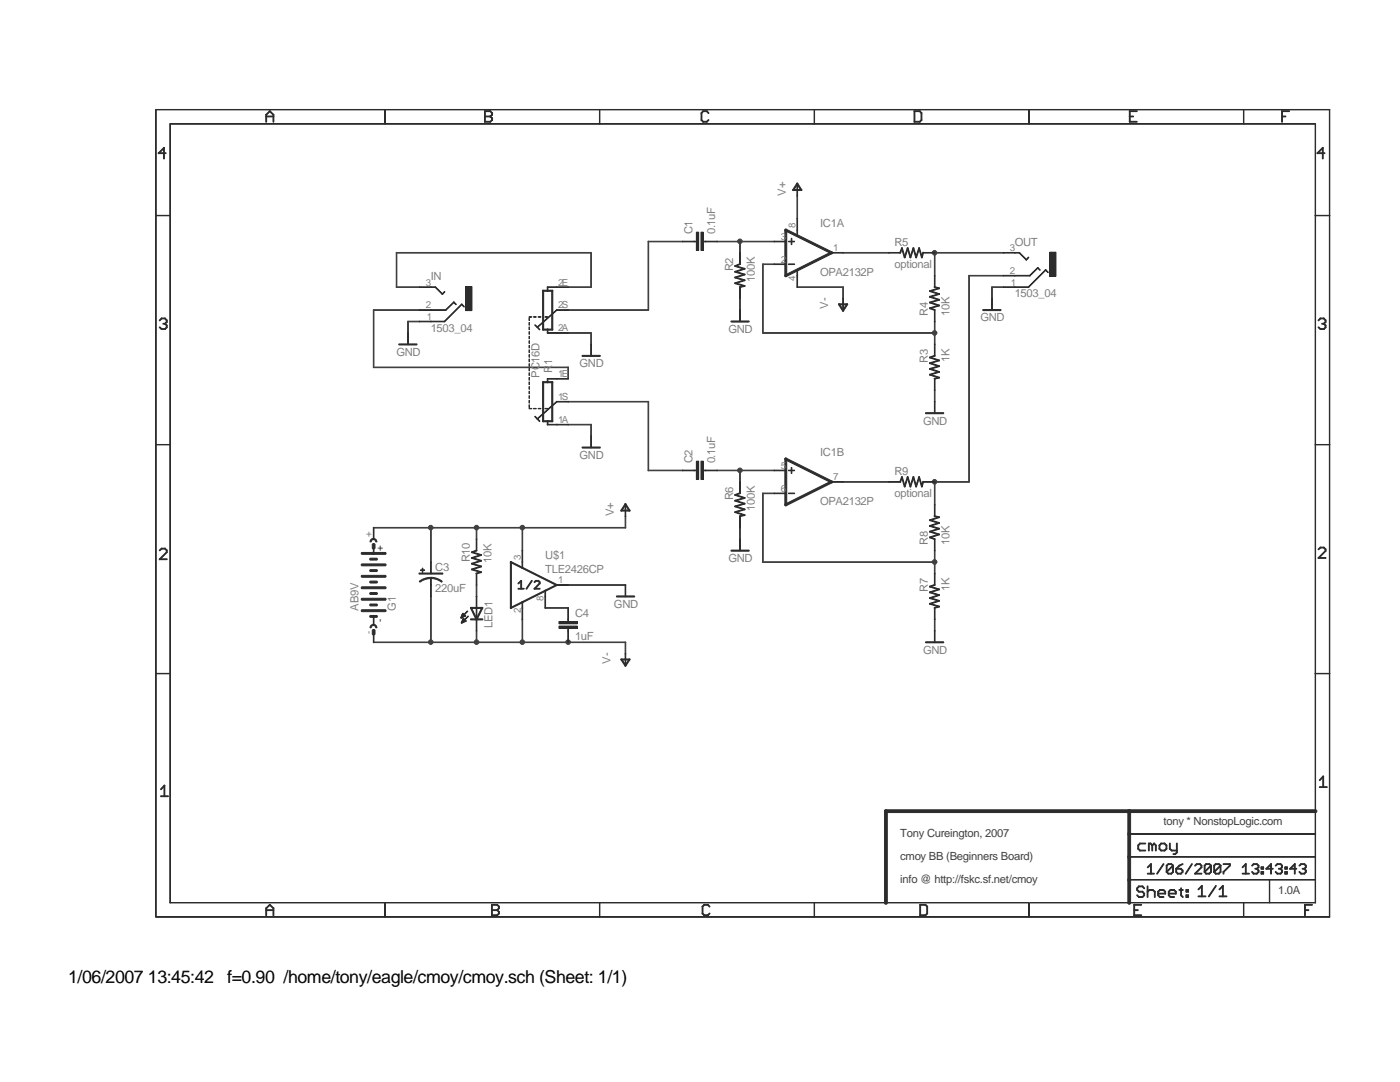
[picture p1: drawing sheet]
<svg xmlns="http://www.w3.org/2000/svg" width="279mm" height="216mm" viewBox="0 0 279 216" stroke-linecap="round" stroke-linejoin="round" font-family="sans-serif">
<defs><g id="words">
<g font-size="3.6">
<text x="13.6" y="196.2">1/06/2007 13:45:42</text>
<text x="45.3" y="196.2">f=0.90 /home/tony/eagle/cmoy/cmoy.sch (Sheet: 1/1)</text>
</g>
<g font-size="2.2" fill="#808080">
<text x="156.8" y="39" transform="rotate(-90 156.8 39)">V+</text>
<text x="138.2" y="46.8" transform="rotate(-90 138.2 46.8)">C1</text>
<text x="142.7" y="46.8" transform="rotate(-90 142.7 46.8)">0.1uF</text>
<text x="163.7" y="45.3">IC1A</text>
<text x="178.5" y="49.1">R5</text>
<text x="178.5" y="53.4">optional</text>
<text x="202.5" y="49.1">OUT</text>
<text x="86" y="55.9">IN</text>
<text x="146.3" y="54.2" transform="rotate(-90 146.3 54.2)">R2</text>
<text x="150.6" y="56.3" transform="rotate(-90 150.6 56.3)">100K</text>
<text x="163.7" y="55">OPA2132P</text>
<text x="202.5" y="59.4">1503_04</text>
<text x="165.3" y="61.6" transform="rotate(-90 165.3 61.6)">V-</text>
<text x="185.2" y="63" transform="rotate(-90 185.2 63)">R4</text>
<text x="189.5" y="63" transform="rotate(-90 189.5 63)">10K</text>
<text x="195.7" y="64.1">GND</text>
<text x="79.1" y="71">GND</text>
<text x="86" y="66.2">1503_04</text>
<text x="145.4" y="66.4">GND</text>
<text x="107.7" y="75.3" transform="rotate(-90 107.7 75.3)">PC16D</text>
<text x="110.2" y="74.4" transform="rotate(-90 110.2 74.4)">R1</text>
<text x="115.7" y="73.3">GND</text>
<text x="185.2" y="72.4" transform="rotate(-90 185.2 72.4)">R3</text>
<text x="189.5" y="72.3" transform="rotate(-90 189.5 72.3)">1K</text>
<text x="184.2" y="84.7">GND</text>
<text x="115.7" y="91.6">GND</text>
<text x="138.2" y="92.5" transform="rotate(-90 138.2 92.5)">C2</text>
<text x="142.7" y="92.5" transform="rotate(-90 142.7 92.5)">0.1uF</text>
<text x="163.7" y="91">IC1B</text>
<text x="178.5" y="94.8">R9</text>
<text x="146.3" y="99.9" transform="rotate(-90 146.3 99.9)">R6</text>
<text x="163.7" y="100.7">OPA2132P</text>
<text x="178.5" y="99.1">optional</text>
<text x="122.5" y="103" transform="rotate(-90 122.5 103)">V+</text>
<text x="150.6" y="102" transform="rotate(-90 150.6 102)">100K</text>
<text x="86.9" y="113.8">C3</text>
<text x="93.8" y="112.2" transform="rotate(-90 93.8 112.2)">R10</text>
<text x="98.1" y="112.3" transform="rotate(-90 98.1 112.3)">10K</text>
<text x="108.8" y="111.6">U$1</text>
<text x="145.4" y="112.1">GND</text>
<text x="185.2" y="108.7" transform="rotate(-90 185.2 108.7)">R8</text>
<text x="189.5" y="108.7" transform="rotate(-90 189.5 108.7)">10K</text>
<text x="86.9" y="118.2">220uF</text>
<text x="108.8" y="114.4">TLE2426CP</text>
<text x="185.2" y="118.1" transform="rotate(-90 185.2 118.1)">R7</text>
<text x="189.5" y="118" transform="rotate(-90 189.5 118)">1K</text>
<text x="71.6" y="121.8" transform="rotate(-90 71.6 121.8)">AB9V</text>
<text x="79" y="121.8" transform="rotate(-90 79 121.8)">G1</text>
<text x="98.3" y="125.4" transform="rotate(-90 98.3 125.4)">LED1</text>
<text x="114.8" y="123.2">C4</text>
<text x="122.5" y="121.3">GND</text>
<text x="114.8" y="127.8">1uF</text>
<text x="184.2" y="130.4">GND</text>
<text x="121.8" y="132.4" transform="rotate(-90 121.8 132.4)">V-</text>
</g>
<g font-size="2.2" fill="#404040">
<text x="179.7" y="167">Tony Cureington, 2007</text>
<text x="232.2" y="164.7">tony * NonstopLogic.com</text>
<text x="179.7" y="171.5">cmoy BB (Beginners Board)</text>
<text x="179.7" y="176.1">info @ http://fskc.sf.net/cmoy</text>
<text x="255.1" y="178.4">1.0A</text>
</g>
<g font-size="1.9" fill="#808080">
<text x="155.8" y="47.8">3</text>
<text x="158.8" y="45.6" transform="rotate(-90 158.8 45.6)">8</text>
<text x="155.8" y="52.4">2</text>
<text x="166.3" y="50.1">1</text>
<text x="201.5" y="50.1">3</text>
<text x="85" y="57">3</text>
<text x="111.4" y="57">2E</text>
<text x="158.8" y="56" transform="rotate(-90 158.8 56)">4</text>
<text x="201.5" y="54.7">2</text>
<text x="201.7" y="57">1</text>
<text x="85" y="61.5">2</text>
<text x="85.2" y="63.8">1</text>
<text x="111.4" y="61.5">2S</text>
<text x="111.4" y="66.1">2A</text>
<text x="111.4" y="75.3">1E</text>
<text x="111.4" y="79.8">1S</text>
<text x="111.4" y="84.4">1A</text>
<text x="155.8" y="93.5">5</text>
<text x="166.3" y="95.8">7</text>
<text x="155.8" y="98.1">6</text>
<text x="74.2" y="107.2" transform="rotate(-90 74.2 107.2)">+</text>
<text x="103.9" y="111.8" transform="rotate(-90 103.9 111.8)">3</text>
<text x="108.5" y="120" transform="rotate(-90 108.5 120)">8</text>
<text x="111.4" y="116.4">1</text>
<text x="103.9" y="122.3" transform="rotate(-90 103.9 122.3)">2</text>
<text x="74.2" y="126.5" transform="rotate(-90 74.2 126.5)">-</text>
</g>
<g font-size="1.9" fill="#2c2c2c">
<text x="76.5" y="109.8" transform="rotate(-90 76.5 109.8)">+</text>
<text x="76.5" y="124.1" transform="rotate(-90 76.5 124.1)">-</text>
</g>
</g></defs>
<path d="M168.2 50.4l9.3 .1z" fill-rule="evenodd" fill="#404040"/>
<path d="M168.2 50.4l9.3 .1h-9.3z" fill="none" stroke="#404040" stroke-width=".2"/>
<path d="M186.5 50.4h.1v4.7z" fill-rule="evenodd" fill="#404040"/>
<path d="M186.5 50.4l.1 4.7z" fill="none" stroke="#404040" stroke-width=".2"/>
<path d="M186.5 50.4l13.8 .1z" fill-rule="evenodd" fill="#404040"/>
<path d="M186.5 50.4l13.8 .1h-13.8z" fill="none" stroke="#404040" stroke-width=".2"/>
<circle cx="186.5" cy="50.4" r=".46" fill="#404040"/>
<circle cx="186.5" cy="50.4" r=".46" fill="none" stroke="#404040" stroke-width=".2"/>
<path d="M186.5 64.1l.1 2.4z" fill-rule="evenodd" fill="#404040"/>
<path d="M186.5 64.1h.1v2.4z" fill="none" stroke="#404040" stroke-width=".2"/>
<path d="M186.5 66.4l.1 2.4z" fill-rule="evenodd" fill="#404040"/>
<path d="M186.5 66.4l.1 2.4z" fill="none" stroke="#404040" stroke-width=".2"/>
<path d="M152.2 52.7l2.4 .1h-2.4z" fill-rule="evenodd" fill="#404040"/>
<path d="M152.2 52.7l2.4 .1z" fill="none" stroke="#404040" stroke-width=".2"/>
<path d="M152.2 52.7l.1 13.8z" fill-rule="evenodd" fill="#404040"/>
<path d="M152.2 52.7h.1v13.8z" fill="none" stroke="#404040" stroke-width=".2"/>
<path d="M152.2 66.4l34.4 .1h-34.4z" fill-rule="evenodd" fill="#404040"/>
<path d="M152.2 66.4l34.4 .1h-34.4z" fill="none" stroke="#404040" stroke-width=".2"/>
<circle cx="186.5" cy="66.4" r=".46" fill="#404040"/>
<circle cx="186.5" cy="66.4" r=".46" fill="none" stroke="#404040" stroke-width=".2"/>
<path d="M147.6 59.6h.1v2.3z" fill-rule="evenodd" fill="#404040"/>
<path d="M147.7 59.5v2.4z" fill="none" stroke="#404040" stroke-width=".2"/>
<path d="M186.5 77.8l.1 2.4z" fill-rule="evenodd" fill="#404040"/>
<path d="M186.5 77.8l.1 2.4z" fill="none" stroke="#404040" stroke-width=".2"/>
<path d="M113.3 116.7l11.6 .1z" fill-rule="evenodd" fill="#404040"/>
<path d="M113.3 116.7l11.6 .1z" fill="none" stroke="#404040" stroke-width=".2"/>
<path d="M147.7 105.2v2.5z" fill-rule="evenodd" fill="#404040"/>
<path d="M147.7 105.2v2.5z" fill="none" stroke="#404040" stroke-width=".2"/>
<path d="M186.5 123.5l.1 2.4z" fill-rule="evenodd" fill="#404040"/>
<path d="M186.5 123.6h.1v2.3z" fill="none" stroke="#404040" stroke-width=".2"/>
<path d="M113.4 66.4l4.6 .1h-4.6z" fill-rule="evenodd" fill="#404040"/>
<path d="M113.4 66.4l4.6 .1h-4.6z" fill="none" stroke="#404040" stroke-width=".2"/>
<path d="M117.9 66.4l.1 2.4z" fill-rule="evenodd" fill="#404040"/>
<path d="M117.9 66.4l.1 2.4z" fill="none" stroke="#404040" stroke-width=".2"/>
<path d="M113.3 84.7l4.7 .1z" fill-rule="evenodd" fill="#404040"/>
<path d="M113.3 84.7l4.7 .1z" fill="none" stroke="#404040" stroke-width=".2"/>
<path d="M117.9 84.7h.1v2.4z" fill-rule="evenodd" fill="#404040"/>
<path d="M117.9 84.7h.1v2.4z" fill="none" stroke="#404040" stroke-width=".2"/>
<path d="M81.4 64.1l2.4 .1z" fill-rule="evenodd" fill="#404040"/>
<path d="M81.4 64.1l2.4 .1z" fill="none" stroke="#404040" stroke-width=".2"/>
<path d="M81.4 64.1h.1v2.4z" fill-rule="evenodd" fill="#404040"/>
<path d="M81.4 64.1h.1v2.4z" fill="none" stroke="#404040" stroke-width=".2"/>
<path d="M197.9 57.2l2.4 .1-2.4 .1z" fill-rule="evenodd" fill="#404040"/>
<path d="M197.9 57.2l2.4 .1-2.4 .1z" fill="none" stroke="#404040" stroke-width=".2"/>
<path d="M197.9 57.2l.1 2.4z" fill-rule="evenodd" fill="#404040"/>
<path d="M197.9 57.2l.1 2.4z" fill="none" stroke="#404040" stroke-width=".2"/>
<path d="M159 57.3h9.3z" fill-rule="evenodd" fill="#404040"/>
<path d="M159 57.3h9.3z" fill="none" stroke="#404040" stroke-width=".2"/>
<path d="M168.2 57.2l.1 2.4z" fill-rule="evenodd" fill="#404040"/>
<path d="M168.2 57.2l.1 2.4z" fill="none" stroke="#404040" stroke-width=".2"/>
<path d="M124.8 128.1v2.4z" fill-rule="evenodd" fill="#404040"/>
<path d="M124.8 128.1v2.4z" fill="none" stroke="#404040" stroke-width=".2"/>
<path d="M74.5 128.1l11.6 .1z" fill-rule="evenodd" fill="#404040"/>
<path d="M74.5 128.1l11.6 .1z" fill="none" stroke="#404040" stroke-width=".2"/>
<path d="M85.9 119h.2l-.1 9.2z" fill-rule="evenodd" fill="#404040"/>
<path d="M86 119v9.2z" fill="none" stroke="#404040" stroke-width=".2"/>
<path d="M104.2 123.6h.1v4.6z" fill-rule="evenodd" fill="#404040"/>
<path d="M104.2 123.6h.1v4.6z" fill="none" stroke="#404040" stroke-width=".2"/>
<path d="M95.1 128.1l9.2 .1h-9.2z" fill-rule="evenodd" fill="#404040"/>
<path d="M95 128.1l9.3 .1z" fill="none" stroke="#404040" stroke-width=".2"/>
<path d="M85.9 128.1l9.3 .1z" fill-rule="evenodd" fill="#404040"/>
<path d="M85.9 128.1l9.3 .1z" fill="none" stroke="#404040" stroke-width=".2"/>
<circle cx="86" cy="128.1" r=".46" fill="#404040"/>
<circle cx="86" cy="128.1" r=".46" fill="none" stroke="#404040" stroke-width=".2"/>
<path d="M104.2 128.1l9.3 .1z" fill-rule="evenodd" fill="#404040"/>
<path d="M104.2 128.1l9.3 .1z" fill="none" stroke="#404040" stroke-width=".2"/>
<circle cx="104.2" cy="128.1" r=".46" fill="#404040"/>
<circle cx="104.2" cy="128.1" r=".46" fill="none" stroke="#404040" stroke-width=".2"/>
<path d="M113.3 128.1l11.6 .1z" fill-rule="evenodd" fill="#404040"/>
<path d="M113.3 128.1l11.6 .1z" fill="none" stroke="#404040" stroke-width=".2"/>
<circle cx="113.4" cy="128.1" r=".46" fill="#404040"/>
<circle cx="113.4" cy="128.1" r=".46" fill="none" stroke="#404040" stroke-width=".2"/>
<path d="M95.1 125.8v2.4z" fill-rule="evenodd" fill="#404040"/>
<path d="M95.1 125.8v2.4z" fill="none" stroke="#404040" stroke-width=".2"/>
<circle cx="95.1" cy="128.1" r=".46" fill="#404040"/>
<circle cx="95.1" cy="128.1" r=".46" fill="none" stroke="#404040" stroke-width=".2"/>
<path d="M143 48.2h4.7z" fill-rule="evenodd" fill="#404040"/>
<path d="M143 48.2h4.7z" fill="none" stroke="#404040" stroke-width=".2"/>
<path d="M147.6 48.2h7z" fill-rule="evenodd" fill="#404040"/>
<path d="M147.6 48.2h7z" fill="none" stroke="#404040" stroke-width=".2"/>
<path d="M147.6 48.2h.1v2.3z" fill-rule="evenodd" fill="#404040"/>
<path d="M147.6 48.2h.1v2.3z" fill="none" stroke="#404040" stroke-width=".2"/>
<circle cx="147.7" cy="48.2" r=".46" fill="#404040"/>
<circle cx="147.7" cy="48.2" r=".46" fill="none" stroke="#404040" stroke-width=".2"/>
<path d="M159 39h.2l-.1 4.7z" fill-rule="evenodd" fill="#404040"/>
<path d="M159 39h.2l-.1 4.7z" fill="none" stroke="#404040" stroke-width=".2"/>
<path d="M124.8 103v2.4z" fill-rule="evenodd" fill="#404040"/>
<path d="M124.8 103v2.4z" fill="none" stroke="#404040" stroke-width=".2"/>
<path d="M74.5 105.3h11.6z" fill-rule="evenodd" fill="#404040"/>
<path d="M74.5 105.2l11.6 .1-11.6 .1z" fill="none" stroke="#404040" stroke-width=".2"/>
<path d="M85.9 105.3h.2l-.1 6.9z" fill-rule="evenodd" fill="#404040"/>
<path d="M86 105.2v7z" fill="none" stroke="#404040" stroke-width=".2"/>
<path d="M104.2 105.3h.1v4.6z" fill-rule="evenodd" fill="#404040"/>
<path d="M104.2 105.3h.1v4.6z" fill="none" stroke="#404040" stroke-width=".2"/>
<path d="M95.1 105.2l9.2 .1-9.2 .1z" fill-rule="evenodd" fill="#404040"/>
<path d="M95.1 105.2l9.2 .1-9.2 .1z" fill="none" stroke="#404040" stroke-width=".2"/>
<path d="M85.9 105.3h9.3z" fill-rule="evenodd" fill="#404040"/>
<path d="M86 105.2l9.2 .1-9.2 .1z" fill="none" stroke="#404040" stroke-width=".2"/>
<circle cx="86" cy="105.3" r=".46" fill="#404040"/>
<circle cx="86" cy="105.3" r=".46" fill="none" stroke="#404040" stroke-width=".2"/>
<path d="M104.2 105.3h20.7z" fill-rule="evenodd" fill="#404040"/>
<path d="M104.2 105.3h20.7z" fill="none" stroke="#404040" stroke-width=".2"/>
<circle cx="104.2" cy="105.3" r=".46" fill="#404040"/>
<circle cx="104.2" cy="105.3" r=".46" fill="none" stroke="#404040" stroke-width=".2"/>
<path d="M95.1 105.2v2.5z" fill-rule="evenodd" fill="#404040"/>
<path d="M95.1 105.2v2.5z" fill="none" stroke="#404040" stroke-width=".2"/>
<circle cx="95.1" cy="105.3" r=".46" fill="#404040"/>
<circle cx="95.1" cy="105.3" r=".46" fill="none" stroke="#404040" stroke-width=".2"/>
<path d="M108.8 121.2l4.7 .1-4.7 .1z" fill-rule="evenodd" fill="#404040"/>
<path d="M108.8 121.2l4.7 .1-4.7 .1z" fill="none" stroke="#404040" stroke-width=".2"/>
<path d="M168.2 96.1l9.3 .1h-9.3z" fill-rule="evenodd" fill="#404040"/>
<path d="M168.2 96.1l9.3 .1h-9.3z" fill="none" stroke="#404040" stroke-width=".2"/>
<path d="M186.5 96.1l.1 4.7z" fill-rule="evenodd" fill="#404040"/>
<path d="M186.5 96.1l.1 4.7z" fill="none" stroke="#404040" stroke-width=".2"/>
<path d="M193.3 55h7z" fill-rule="evenodd" fill="#404040"/>
<path d="M193.3 55h7z" fill="none" stroke="#404040" stroke-width=".2"/>
<path d="M193.3 55h.2l-.1 41.2z" fill-rule="evenodd" fill="#404040"/>
<path d="M193.3 55h.2l-.1 41.2z" fill="none" stroke="#404040" stroke-width=".2"/>
<path d="M186.5 96.1l7 .1h-7z" fill-rule="evenodd" fill="#404040"/>
<path d="M186.5 96.1l7 .1h-7z" fill="none" stroke="#404040" stroke-width=".2"/>
<circle cx="186.5" cy="96.1" r=".46" fill="#404040"/>
<circle cx="186.5" cy="96.1" r=".46" fill="none" stroke="#404040" stroke-width=".2"/>
<path d="M186.5 109.8l.1 2.4z" fill-rule="evenodd" fill="#404040"/>
<path d="M186.5 109.8l.1 2.4z" fill="none" stroke="#404040" stroke-width=".2"/>
<path d="M186.5 112.1l.1 2.4z" fill-rule="evenodd" fill="#404040"/>
<path d="M186.5 112.1h.1v2.4z" fill="none" stroke="#404040" stroke-width=".2"/>
<path d="M152.2 98.4l2.4 .1h-2.4z" fill-rule="evenodd" fill="#404040"/>
<path d="M152.2 98.4l2.4 .1h-2.4z" fill="none" stroke="#404040" stroke-width=".2"/>
<path d="M152.2 98.4l.1 13.8z" fill-rule="evenodd" fill="#404040"/>
<path d="M152.2 98.4l.1 13.8z" fill="none" stroke="#404040" stroke-width=".2"/>
<path d="M152.2 112.1l34.4 .1h-34.4z" fill-rule="evenodd" fill="#404040"/>
<path d="M152.2 112.1l34.4 .1h-34.4z" fill="none" stroke="#404040" stroke-width=".2"/>
<circle cx="186.5" cy="112.1" r=".46" fill="#404040"/>
<circle cx="186.5" cy="112.1" r=".46" fill="none" stroke="#404040" stroke-width=".2"/>
<path d="M143 93.8l4.7 .1z" fill-rule="evenodd" fill="#404040"/>
<path d="M143 93.8l4.7 .1z" fill="none" stroke="#404040" stroke-width=".2"/>
<path d="M147.7 93.8l6.9 .1h-6.9z" fill-rule="evenodd" fill="#404040"/>
<path d="M147.7 93.8l6.9 .1h-6.9z" fill="none" stroke="#404040" stroke-width=".2"/>
<path d="M147.7 93.8v2.4z" fill-rule="evenodd" fill="#404040"/>
<path d="M147.7 93.8v2.4z" fill="none" stroke="#404040" stroke-width=".2"/>
<circle cx="147.7" cy="93.9" r=".46" fill="#404040"/>
<circle cx="147.7" cy="93.9" r=".46" fill="none" stroke="#404040" stroke-width=".2"/>
<path d="M113.4 57.2l4.6 .1-4.6 .1z" fill-rule="evenodd" fill="#404040"/>
<path d="M113.4 57.2l4.6 .1-4.6 .1z" fill="none" stroke="#404040" stroke-width=".2"/>
<path d="M117.9 50.4h.1v7z" fill-rule="evenodd" fill="#404040"/>
<path d="M117.9 50.4h.1v7z" fill="none" stroke="#404040" stroke-width=".2"/>
<path d="M79.1 50.4l38.9 .1z" fill-rule="evenodd" fill="#404040"/>
<path d="M79.1 50.4l38.9 .1z" fill="none" stroke="#404040" stroke-width=".2"/>
<path d="M79.1 50.4h.1v7z" fill-rule="evenodd" fill="#404040"/>
<path d="M79.1 50.4h.1v7z" fill="none" stroke="#404040" stroke-width=".2"/>
<path d="M79.1 57.2l4.7 .1-4.7 .1z" fill-rule="evenodd" fill="#404040"/>
<path d="M79.1 57.2l4.7 .1-4.7 .1z" fill="none" stroke="#404040" stroke-width=".2"/>
<path d="M74.5 61.8l9.3 .1z" fill-rule="evenodd" fill="#404040"/>
<path d="M74.5 61.8l9.3 .1z" fill="none" stroke="#404040" stroke-width=".2"/>
<path d="M74.5 61.8h.1v11.6z" fill-rule="evenodd" fill="#404040"/>
<path d="M74.5 61.8h.1v11.6z" fill="none" stroke="#404040" stroke-width=".2"/>
<path d="M74.5 73.3h39z" fill-rule="evenodd" fill="#404040"/>
<path d="M74.5 73.3h39z" fill="none" stroke="#404040" stroke-width=".2"/>
<path d="M113.3 73.3h.2l-.1 2.3z" fill-rule="evenodd" fill="#404040"/>
<path d="M113.3 73.3h.2l-.1 2.3z" fill="none" stroke="#404040" stroke-width=".2"/>
<path d="M113.3 61.8l16.2 .1z" fill-rule="evenodd" fill="#404040"/>
<path d="M113.3 61.8l16.2 .1z" fill="none" stroke="#404040" stroke-width=".2"/>
<path d="M129.3 48.2h.2l-.1 13.7z" fill-rule="evenodd" fill="#404040"/>
<path d="M129.3 48.2h.2l-.1 13.7z" fill="none" stroke="#404040" stroke-width=".2"/>
<path d="M129.3 48.2h7z" fill-rule="evenodd" fill="#404040"/>
<path d="M129.3 48.2h7z" fill="none" stroke="#404040" stroke-width=".2"/>
<path d="M113.3 80.1l16.2 .1z" fill-rule="evenodd" fill="#404040"/>
<path d="M113.3 80.1l16.2 .1z" fill="none" stroke="#404040" stroke-width=".2"/>
<path d="M129.3 80.1h.2l-.1 13.8z" fill-rule="evenodd" fill="#404040"/>
<path d="M129.3 80.1h.2l-.1 13.8z" fill="none" stroke="#404040" stroke-width=".2"/>
<path d="M129.3 93.8l7 .1z" fill-rule="evenodd" fill="#404040"/>
<path d="M129.3 93.8l7 .1z" fill="none" stroke="#404040" stroke-width=".2"/>
<path d="M95.1 116.7v2.4z" fill-rule="evenodd" fill="#404040"/>
<path d="M95 116.7h.2l-.1 2.4z" fill="none" stroke="#404040" stroke-width=".2"/>
<path d="M136.2 48.1l2.4 .1-2.4 .1z" fill-rule="evenodd" fill="#2c2c2c"/>
<path d="M136.2 48.1l2.4 .1-2.4 .1z" fill="none" stroke="#2c2c2c" stroke-width=".2"/>
<path d="M140.8 48.1l2.4 .1-2.4 .1z" fill-rule="evenodd" fill="#2c2c2c"/>
<path d="M140.8 48.2h2.4z" fill="none" stroke="#2c2c2c" stroke-width=".2"/>
<path d="M139 46.3h.4v3.7h-.4z" fill-rule="evenodd" fill="#2c2c2c"/>
<path d="M139 46.3h.4v3.7h-.4z" fill="none" stroke="#2c2c2c" stroke-width=".2"/>
<path d="M139.9 46.3h.4v3.7h-.4z" fill-rule="evenodd" fill="#2c2c2c"/>
<path d="M139.9 46.3h.4v3.7h-.4z" fill="none" stroke="#2c2c2c" stroke-width=".2"/>
<path d="M140.3 48.1l.6 .1-.6 .1z" fill-rule="evenodd" fill="#2c2c2c"/>
<path d="M140.3 48.2h.6z" fill="none" stroke="#2c2c2c" stroke-width=".2"/>
<path d="M138.5 48.1l.6 .1-.6 .1z" fill-rule="evenodd" fill="#2c2c2c"/>
<path d="M138.5 48.2h.6z" fill="none" stroke="#2c2c2c" stroke-width=".2"/>
<path d="M147.7 57.2v2.4z" fill-rule="evenodd" fill="#2c2c2c"/>
<path d="M147.7 57.2v2.4z" fill="none" stroke="#2c2c2c" stroke-width=".2"/>
<path d="M147.6 50.4h.1v2.4z" fill-rule="evenodd" fill="#2c2c2c"/>
<path d="M147.7 50.4v2.4z" fill="none" stroke="#2c2c2c" stroke-width=".2"/>
<path d="M146.7 53l1-.3-1 .5z" fill-rule="evenodd" fill="#2c2c2c"/>
<path d="M146.7 53l1-.3-1 .5z" fill="none" stroke="#2c2c2c" stroke-width=".2"/>
<path d="M146.6 53.1l2.1 .6z" fill-rule="evenodd" fill="#2c2c2c"/>
<path d="M146.7 53l2 .7-2-.5z" fill="none" stroke="#2c2c2c" stroke-width=".2"/>
<path d="M146.6 54.2l2.1-.6-2 .7z" fill-rule="evenodd" fill="#2c2c2c"/>
<path d="M146.6 54.2l2.1-.6-2 .7z" fill="none" stroke="#2c2c2c" stroke-width=".2"/>
<path d="M146.6 54.2l2.1 .6z" fill-rule="evenodd" fill="#2c2c2c"/>
<path d="M146.6 54.2l2.1 .6z" fill="none" stroke="#2c2c2c" stroke-width=".2"/>
<path d="M146.6 55.3l2.1-.6-2 .8z" fill-rule="evenodd" fill="#2c2c2c"/>
<path d="M146.6 55.3l2.1-.6-2 .8z" fill="none" stroke="#2c2c2c" stroke-width=".2"/>
<path d="M146.7 55.3l2 .7-2-.6z" fill-rule="evenodd" fill="#2c2c2c"/>
<path d="M146.6 55.3l2.1 .7z" fill="none" stroke="#2c2c2c" stroke-width=".2"/>
<path d="M146.6 56.5l2.1-.6-2 .7z" fill-rule="evenodd" fill="#2c2c2c"/>
<path d="M146.6 56.5l2.1-.6-2 .7z" fill="none" stroke="#2c2c2c" stroke-width=".2"/>
<path d="M146.7 56.4l2 .7-2-.5z" fill-rule="evenodd" fill="#2c2c2c"/>
<path d="M146.6 56.5l2.1 .6z" fill="none" stroke="#2c2c2c" stroke-width=".2"/>
<path d="M147.6 57.2l1.1-.2-1 .4z" fill-rule="evenodd" fill="#2c2c2c"/>
<path d="M147.6 57.2l1.1-.2-1 .4z" fill="none" stroke="#2c2c2c" stroke-width=".2"/>
<path d="M186.5 75.6h.1v2.3z" fill-rule="evenodd" fill="#2c2c2c"/>
<path d="M186.5 75.6h.1v2.3z" fill="none" stroke="#2c2c2c" stroke-width=".2"/>
<path d="M186.5 68.7l.1 2.4z" fill-rule="evenodd" fill="#2c2c2c"/>
<path d="M186.5 68.7l.1 2.4z" fill="none" stroke="#2c2c2c" stroke-width=".2"/>
<path d="M185.5 71.3l1.1-.3-1 .4z" fill-rule="evenodd" fill="#2c2c2c"/>
<path d="M185.5 71.3l1.1-.3-1 .4z" fill="none" stroke="#2c2c2c" stroke-width=".2"/>
<path d="M185.5 71.3l2 .7z" fill-rule="evenodd" fill="#2c2c2c"/>
<path d="M185.5 71.3l2 .7z" fill="none" stroke="#2c2c2c" stroke-width=".2"/>
<path d="M185.5 72.4l2-.5-1.9 .7z" fill-rule="evenodd" fill="#2c2c2c"/>
<path d="M185.5 72.4l2-.5-1.9 .7z" fill="none" stroke="#2c2c2c" stroke-width=".2"/>
<path d="M185.5 72.4l2 .7z" fill-rule="evenodd" fill="#2c2c2c"/>
<path d="M185.5 72.4l2 .7z" fill="none" stroke="#2c2c2c" stroke-width=".2"/>
<path d="M185.5 73.6l2-.6-1.9 .7z" fill-rule="evenodd" fill="#2c2c2c"/>
<path d="M185.5 73.6l2-.6-1.9 .7z" fill="none" stroke="#2c2c2c" stroke-width=".2"/>
<path d="M185.5 73.6l2 .6z" fill-rule="evenodd" fill="#2c2c2c"/>
<path d="M185.5 73.6l2 .6z" fill="none" stroke="#2c2c2c" stroke-width=".2"/>
<path d="M185.5 74.7l2-.5-1.9 .6z" fill-rule="evenodd" fill="#2c2c2c"/>
<path d="M185.5 74.7l2-.5-1.9 .6z" fill="none" stroke="#2c2c2c" stroke-width=".2"/>
<path d="M185.5 74.7l2 .7z" fill-rule="evenodd" fill="#2c2c2c"/>
<path d="M185.5 74.7l2 .7z" fill="none" stroke="#2c2c2c" stroke-width=".2"/>
<path d="M186.4 75.5l1.1-.2-1 .3z" fill-rule="evenodd" fill="#2c2c2c"/>
<path d="M186.4 75.5l1.1-.2-1 .3z" fill="none" stroke="#2c2c2c" stroke-width=".2"/>
<path d="M184.2 50.4l2.4 .1z" fill-rule="evenodd" fill="#2c2c2c"/>
<path d="M184.2 50.4l2.4 .1z" fill="none" stroke="#2c2c2c" stroke-width=".2"/>
<path d="M177.3 50.4l2.4 .1z" fill-rule="evenodd" fill="#2c2c2c"/>
<path d="M177.3 50.4l2.4 .1z" fill="none" stroke="#2c2c2c" stroke-width=".2"/>
<path d="M180 49.4l.1 .1-.5 1z" fill-rule="evenodd" fill="#2c2c2c"/>
<path d="M180 49.4l.1 .1-.5 1z" fill="none" stroke="#2c2c2c" stroke-width=".2"/>
<path d="M180 49.4l.6 2z" fill-rule="evenodd" fill="#2c2c2c"/>
<path d="M179.9 49.5h.2l.5 1.9z" fill="none" stroke="#2c2c2c" stroke-width=".2"/>
<path d="M181.1 49.5h.1l-.7 1.9z" fill-rule="evenodd" fill="#2c2c2c"/>
<path d="M181.1 49.5h.1l-.7 1.9z" fill="none" stroke="#2c2c2c" stroke-width=".2"/>
<path d="M181.1 49.4l.6 2z" fill-rule="evenodd" fill="#2c2c2c"/>
<path d="M181.1 49.4l.6 2z" fill="none" stroke="#2c2c2c" stroke-width=".2"/>
<path d="M182.3 49.4l.1 .1-.7 1.9z" fill-rule="evenodd" fill="#2c2c2c"/>
<path d="M182.3 49.4l.1 .1-.7 1.9z" fill="none" stroke="#2c2c2c" stroke-width=".2"/>
<path d="M182.3 49.4l.6 2z" fill-rule="evenodd" fill="#2c2c2c"/>
<path d="M182.3 49.4l.6 2z" fill="none" stroke="#2c2c2c" stroke-width=".2"/>
<path d="M183.4 49.4l.1 .1-.7 1.9z" fill-rule="evenodd" fill="#2c2c2c"/>
<path d="M183.4 49.5h.1l-.7 1.9z" fill="none" stroke="#2c2c2c" stroke-width=".2"/>
<path d="M183.4 49.4l.6 2z" fill-rule="evenodd" fill="#2c2c2c"/>
<path d="M183.4 49.4l.6 2z" fill="none" stroke="#2c2c2c" stroke-width=".2"/>
<path d="M184.2 50.3l.1 .1-.4 1z" fill-rule="evenodd" fill="#2c2c2c"/>
<path d="M184.2 50.4h.1l-.4 1z" fill="none" stroke="#2c2c2c" stroke-width=".2"/>
<path d="M186.5 54.9l.1 2.5z" fill-rule="evenodd" fill="#2c2c2c"/>
<path d="M186.5 54.9l.1 2.5z" fill="none" stroke="#2c2c2c" stroke-width=".2"/>
<path d="M186.5 61.8h.1v2.4z" fill-rule="evenodd" fill="#2c2c2c"/>
<path d="M186.5 61.8h.1v2.4z" fill="none" stroke="#2c2c2c" stroke-width=".2"/>
<path d="M185.6 61.4l1 .5-1.1-.3z" fill-rule="evenodd" fill="#2c2c2c"/>
<path d="M185.5 61.5l1.1 .4z" fill="none" stroke="#2c2c2c" stroke-width=".2"/>
<path d="M185.5 61.5l2-.6-1.9 .7z" fill-rule="evenodd" fill="#2c2c2c"/>
<path d="M185.5 61.5l2-.6-1.9 .7z" fill="none" stroke="#2c2c2c" stroke-width=".2"/>
<path d="M185.5 60.3l2 .7z" fill-rule="evenodd" fill="#2c2c2c"/>
<path d="M185.5 60.3l2 .7z" fill="none" stroke="#2c2c2c" stroke-width=".2"/>
<path d="M185.5 60.3l2-.5-1.9 .7z" fill-rule="evenodd" fill="#2c2c2c"/>
<path d="M185.5 60.3l2-.5-1.9 .7z" fill="none" stroke="#2c2c2c" stroke-width=".2"/>
<path d="M185.5 59.2l2 .7z" fill-rule="evenodd" fill="#2c2c2c"/>
<path d="M185.5 59.2l2 .7z" fill="none" stroke="#2c2c2c" stroke-width=".2"/>
<path d="M185.5 59.2l2-.6-1.9 .7z" fill-rule="evenodd" fill="#2c2c2c"/>
<path d="M185.5 59.2l2-.6-1.9 .7z" fill="none" stroke="#2c2c2c" stroke-width=".2"/>
<path d="M185.6 58l1.9 .7-2-.5z" fill-rule="evenodd" fill="#2c2c2c"/>
<path d="M185.5 58l2 .7z" fill="none" stroke="#2c2c2c" stroke-width=".2"/>
<path d="M185.5 58l2-.5-1.9 .7z" fill-rule="evenodd" fill="#2c2c2c"/>
<path d="M185.5 58l2-.5-1.9 .7z" fill="none" stroke="#2c2c2c" stroke-width=".2"/>
<path d="M186.4 57.2l1.1 .4z" fill-rule="evenodd" fill="#2c2c2c"/>
<path d="M186.4 57.2l1.1 .4z" fill="none" stroke="#2c2c2c" stroke-width=".2"/>
<path d="M81.4 66.4l.1 2.4z" fill-rule="evenodd" fill="#2c2c2c"/>
<path d="M81.4 66.4l.1 2.4z" fill="none" stroke="#2c2c2c" stroke-width=".2"/>
<path d="M79.6 68.7l3.6-.1v.2h-3.6z" fill-rule="evenodd" fill="#2c2c2c"/>
<path d="M79.6 68.7l3.6-.1v.2h-3.6z" fill="none" stroke="#2c2c2c" stroke-width=".2"/>
<path d="M147.6 61.8h.1v2.4z" fill-rule="evenodd" fill="#2c2c2c"/>
<path d="M147.6 61.8h.1v2.4z" fill="none" stroke="#2c2c2c" stroke-width=".2"/>
<path d="M145.9 64.1h3.6v.1l-3.6 .1z" fill-rule="evenodd" fill="#2c2c2c"/>
<path d="M145.9 64.1h3.6v.1l-3.6 .1z" fill="none" stroke="#2c2c2c" stroke-width=".2"/>
<path d="M186.5 80.1l.1 2.4z" fill-rule="evenodd" fill="#2c2c2c"/>
<path d="M186.5 80.1l.1 2.4z" fill="none" stroke="#2c2c2c" stroke-width=".2"/>
<path d="M184.7 82.4l3.6-.1v.2l-3.5 .1z" fill-rule="evenodd" fill="#2c2c2c"/>
<path d="M184.7 82.4l3.6-.1v.2l-3.5 .1z" fill="none" stroke="#2c2c2c" stroke-width=".2"/>
<path d="M83.7 64.1l2.4 .1z" fill-rule="evenodd" fill="#2c2c2c"/>
<path d="M83.7 64.1l2.4 .1z" fill="none" stroke="#2c2c2c" stroke-width=".2"/>
<path d="M83.7 57.2l2.4 .1-2.4 .1z" fill-rule="evenodd" fill="#2c2c2c"/>
<path d="M83.7 57.2l2.4 .1-2.4 .1z" fill="none" stroke="#2c2c2c" stroke-width=".2"/>
<path d="M83.7 61.8l2.4 .1z" fill-rule="evenodd" fill="#2c2c2c"/>
<path d="M83.7 61.8l2.4 .1z" fill="none" stroke="#2c2c2c" stroke-width=".2"/>
<path d="M86 57.2l1 .1-1 .1z" fill-rule="evenodd" fill="#2c2c2c"/>
<path d="M86 57.2l1 .1-1 .1z" fill="none" stroke="#2c2c2c" stroke-width=".2"/>
<path d="M86.9 57.2l1.4 1.6z" fill-rule="evenodd" fill="#2c2c2c"/>
<path d="M86.9 57.2l1.4 1.6z" fill="none" stroke="#2c2c2c" stroke-width=".2"/>
<path d="M88.7 58.2l.1 .1-.5 .5z" fill-rule="evenodd" fill="#2c2c2c"/>
<path d="M88.7 58.2l.1 .1-.5 .5z" fill="none" stroke="#2c2c2c" stroke-width=".2"/>
<path d="M92.9 57.2h1.3v4.8h-1.3z" fill-rule="evenodd" fill="#2c2c2c"/>
<path d="M92.9 57.2h1.3v4.8h-1.3z" fill="none" stroke="#2c2c2c" stroke-width=".2"/>
<path d="M85.9 64.1l2.9 .1z" fill-rule="evenodd" fill="#2c2c2c"/>
<path d="M85.9 64.1l2.9 .1z" fill="none" stroke="#2c2c2c" stroke-width=".2"/>
<path d="M88.6 64.1l3.6-3.4-3.5 3.5z" fill-rule="evenodd" fill="#2c2c2c"/>
<path d="M88.6 64.1l3.6-3.4-3.4 3.5z" fill="none" stroke="#2c2c2c" stroke-width=".2"/>
<path d="M92.1 60.7l.5 .6z" fill-rule="evenodd" fill="#2c2c2c"/>
<path d="M92.1 60.7l.5 .6z" fill="none" stroke="#2c2c2c" stroke-width=".2"/>
<path d="M85.9 61.8l3.1 .1z" fill-rule="evenodd" fill="#2c2c2c"/>
<path d="M85.9 61.8l3.1 .1z" fill="none" stroke="#2c2c2c" stroke-width=".2"/>
<path d="M88.9 61.8l1.7-1.5-1.6 1.6z" fill-rule="evenodd" fill="#2c2c2c"/>
<path d="M88.9 61.8l1.7-1.5-1.6 1.6z" fill="none" stroke="#2c2c2c" stroke-width=".2"/>
<path d="M90.5 60.2l.5 .6z" fill-rule="evenodd" fill="#2c2c2c"/>
<path d="M90.5 60.3l.6 .5z" fill="none" stroke="#2c2c2c" stroke-width=".2"/>
<path d="M200.2 57.2l2.4 .1-2.4 .1z" fill-rule="evenodd" fill="#2c2c2c"/>
<path d="M200.2 57.2l2.4 .1-2.4 .1z" fill="none" stroke="#2c2c2c" stroke-width=".2"/>
<path d="M200.2 50.4l2.4 .1z" fill-rule="evenodd" fill="#2c2c2c"/>
<path d="M200.2 50.4l2.4 .1h-2.4z" fill="none" stroke="#2c2c2c" stroke-width=".2"/>
<path d="M200.2 54.9l2.4 .1-2.4 .1z" fill-rule="evenodd" fill="#2c2c2c"/>
<path d="M200.2 54.9l2.4 .1-2.4 .1z" fill="none" stroke="#2c2c2c" stroke-width=".2"/>
<path d="M202.5 50.4l1 .1h-1z" fill-rule="evenodd" fill="#2c2c2c"/>
<path d="M202.5 50.4l1 .1z" fill="none" stroke="#2c2c2c" stroke-width=".2"/>
<path d="M203.4 50.4l1.5 1.5z" fill-rule="evenodd" fill="#2c2c2c"/>
<path d="M203.4 50.4l1.5 1.5z" fill="none" stroke="#2c2c2c" stroke-width=".2"/>
<path d="M205.2 51.3l.1 .1-.5 .5z" fill-rule="evenodd" fill="#2c2c2c"/>
<path d="M205.2 51.3l.1 .1-.5 .5z" fill="none" stroke="#2c2c2c" stroke-width=".2"/>
<path d="M209.5 50.3h1.2v4.8h-1.2z" fill-rule="evenodd" fill="#2c2c2c"/>
<path d="M209.5 50.3h1.2v4.8h-1.2z" fill="none" stroke="#2c2c2c" stroke-width=".2"/>
<path d="M202.5 57.2l2.8 .1-2.8 .1z" fill-rule="evenodd" fill="#2c2c2c"/>
<path d="M202.5 57.2l2.8 .1-2.8 .1z" fill="none" stroke="#2c2c2c" stroke-width=".2"/>
<path d="M208.6 53.8l.1 .1-3.5 3.5z" fill-rule="evenodd" fill="#2c2c2c"/>
<path d="M208.6 53.8l.1 .1-3.5 3.5z" fill="none" stroke="#2c2c2c" stroke-width=".2"/>
<path d="M208.6 53.8l.6 .6z" fill-rule="evenodd" fill="#2c2c2c"/>
<path d="M208.6 53.8l.6 .6z" fill="none" stroke="#2c2c2c" stroke-width=".2"/>
<path d="M202.5 54.9l3.1 .1-3.1 .1z" fill-rule="evenodd" fill="#2c2c2c"/>
<path d="M202.5 54.9l3.1 .1-3.1 .1z" fill="none" stroke="#2c2c2c" stroke-width=".2"/>
<path d="M205.5 55l1.7-1.6-1.7 1.7z" fill-rule="evenodd" fill="#2c2c2c"/>
<path d="M205.5 55l1.7-1.6-1.7 1.7z" fill="none" stroke="#2c2c2c" stroke-width=".2"/>
<path d="M207.1 53.4l.5 .5z" fill-rule="evenodd" fill="#2c2c2c"/>
<path d="M207.1 53.4l.5 .5z" fill="none" stroke="#2c2c2c" stroke-width=".2"/>
<path d="M111.1 66.4l2.4 .1h-2.4z" fill-rule="evenodd" fill="#2c2c2c"/>
<path d="M111.1 66.4l2.4 .1h-2.4z" fill="none" stroke="#2c2c2c" stroke-width=".2"/>
<path d="M111 61.8l2.5 .1z" fill-rule="evenodd" fill="#2c2c2c"/>
<path d="M111 61.8l2.5 .1z" fill="none" stroke="#2c2c2c" stroke-width=".2"/>
<path d="M111.1 57.2l2.4 .1-2.4 .1z" fill-rule="evenodd" fill="#2c2c2c"/>
<path d="M111.1 57.2l2.4 .1-2.4 .1z" fill="none" stroke="#2c2c2c" stroke-width=".2"/>
<path d="M109.2 65.7h1.1v.1l-1.1 .1z" fill-rule="evenodd" fill="#2c2c2c"/>
<path d="M109.2 65.7h1.1v.1l-1.1 .1z" fill="none" stroke="#2c2c2c" stroke-width=".2"/>
<path d="M108.3 65.7h1l.1 .1-1 .1z" fill-rule="evenodd" fill="#2c2c2c"/>
<path d="M108.3 65.7h1l.1 .1-1 .1z" fill="none" stroke="#2c2c2c" stroke-width=".2"/>
<path d="M108.3 58h.2l-.1 7.9-.1-.1z" fill-rule="evenodd" fill="#2c2c2c"/>
<path d="M108.3 58h.2l-.1 7.9-.1-.1z" fill="none" stroke="#2c2c2c" stroke-width=".2"/>
<path d="M108.3 58l1-.1 .1 .2h-1z" fill-rule="evenodd" fill="#2c2c2c"/>
<path d="M108.3 58l1-.1 .1 .2h-1z" fill="none" stroke="#2c2c2c" stroke-width=".2"/>
<path d="M109.2 58l1.1-.1v.2h-1.1z" fill-rule="evenodd" fill="#2c2c2c"/>
<path d="M109.2 58l1.1-.1v.2h-1.1z" fill="none" stroke="#2c2c2c" stroke-width=".2"/>
<path d="M110.1 58h.2v7.9l-.2-.1z" fill-rule="evenodd" fill="#2c2c2c"/>
<path d="M110.1 58h.2v7.9l-.2-.1z" fill="none" stroke="#2c2c2c" stroke-width=".2"/>
<path d="M109.3 66.4l1.9 .1h-1.9z" fill-rule="evenodd" fill="#2c2c2c"/>
<path d="M109.3 66.4l1.9 .1h-1.9z" fill="none" stroke="#2c2c2c" stroke-width=".2"/>
<path d="M109.3 65.7v.8z" fill-rule="evenodd" fill="#2c2c2c"/>
<path d="M109.3 65.7v.8z" fill="none" stroke="#2c2c2c" stroke-width=".2"/>
<path d="M109.3 57.2l1.9 .1-1.9 .1z" fill-rule="evenodd" fill="#2c2c2c"/>
<path d="M109.3 57.2l1.9 .1-1.9 .1z" fill="none" stroke="#2c2c2c" stroke-width=".2"/>
<path d="M109.3 57.2v.9z" fill-rule="evenodd" fill="#2c2c2c"/>
<path d="M109.3 57.2v.9z" fill="none" stroke="#2c2c2c" stroke-width=".2"/>
<path d="M107.2 65.3l4-3.5-3.9 3.6z" fill-rule="evenodd" fill="#2c2c2c"/>
<path d="M107.2 65.3l4-3.5-3.9 3.6z" fill="none" stroke="#2c2c2c" stroke-width=".2"/>
<path d="M107.2 65.3l.5 .5z" fill-rule="evenodd" fill="#2c2c2c"/>
<path d="M107.2 65.3l.5 .5z" fill="none" stroke="#2c2c2c" stroke-width=".2"/>
<path d="M106.7 64.8l.6 .5z" fill-rule="evenodd" fill="#2c2c2c"/>
<path d="M106.7 64.8l.6 .5z" fill="none" stroke="#2c2c2c" stroke-width=".2"/>
<path d="M111.1 84.7l2.4 .1h-2.4z" fill-rule="evenodd" fill="#2c2c2c"/>
<path d="M111.1 84.7l2.4 .1h-2.4z" fill="none" stroke="#2c2c2c" stroke-width=".2"/>
<path d="M111.1 80.1l2.4 .1h-2.4z" fill-rule="evenodd" fill="#2c2c2c"/>
<path d="M111.1 80.1l2.4 .1h-2.4z" fill="none" stroke="#2c2c2c" stroke-width=".2"/>
<path d="M111 75.6h2.5z" fill-rule="evenodd" fill="#2c2c2c"/>
<path d="M111 75.6h2.5z" fill="none" stroke="#2c2c2c" stroke-width=".2"/>
<path d="M109.2 84l1.1-.1v.2l-1.1 .1z" fill-rule="evenodd" fill="#2c2c2c"/>
<path d="M109.2 84l1.1-.1v.2l-1.1 .1z" fill="none" stroke="#2c2c2c" stroke-width=".2"/>
<path d="M108.3 84l1-.1 .1 .2-1 .1z" fill-rule="evenodd" fill="#2c2c2c"/>
<path d="M108.3 84l1-.1 .1 .2-1 .1z" fill="none" stroke="#2c2c2c" stroke-width=".2"/>
<path d="M108.3 76.2h.2l-.1 8-.1-.1z" fill-rule="evenodd" fill="#2c2c2c"/>
<path d="M108.3 76.2h.2l-.1 8-.1-.1z" fill="none" stroke="#2c2c2c" stroke-width=".2"/>
<path d="M108.3 76.2h1l.1 .1-1 .1z" fill-rule="evenodd" fill="#2c2c2c"/>
<path d="M108.3 76.2h1l.1 .1-1 .1z" fill="none" stroke="#2c2c2c" stroke-width=".2"/>
<path d="M109.2 76.2h1.1v.1l-1.1 .1z" fill-rule="evenodd" fill="#2c2c2c"/>
<path d="M109.2 76.2h1.1v.1l-1.1 .1z" fill="none" stroke="#2c2c2c" stroke-width=".2"/>
<path d="M110.1 76.2h.2v8l-.2-.1z" fill-rule="evenodd" fill="#2c2c2c"/>
<path d="M110.1 76.2h.2v8l-.2-.1z" fill="none" stroke="#2c2c2c" stroke-width=".2"/>
<path d="M109.2 84.7l2 .1z" fill-rule="evenodd" fill="#2c2c2c"/>
<path d="M109.2 84.7l2 .1z" fill="none" stroke="#2c2c2c" stroke-width=".2"/>
<path d="M109.2 84h.1v.8z" fill-rule="evenodd" fill="#2c2c2c"/>
<path d="M109.2 84h.1v.8z" fill="none" stroke="#2c2c2c" stroke-width=".2"/>
<path d="M109.2 75.6h2z" fill-rule="evenodd" fill="#2c2c2c"/>
<path d="M109.2 75.6h2z" fill="none" stroke="#2c2c2c" stroke-width=".2"/>
<path d="M109.2 75.6h.1v.7z" fill-rule="evenodd" fill="#2c2c2c"/>
<path d="M109.2 75.6h.1v.7z" fill="none" stroke="#2c2c2c" stroke-width=".2"/>
<path d="M107.2 83.6l4-3.5-3.9 3.6z" fill-rule="evenodd" fill="#2c2c2c"/>
<path d="M107.2 83.6l4-3.5-3.9 3.6z" fill="none" stroke="#2c2c2c" stroke-width=".2"/>
<path d="M107.2 83.5l.5 .6z" fill-rule="evenodd" fill="#2c2c2c"/>
<path d="M107.2 83.5l.5 .6z" fill="none" stroke="#2c2c2c" stroke-width=".2"/>
<path d="M106.7 83.1l.6 .5z" fill-rule="evenodd" fill="#2c2c2c"/>
<path d="M106.7 83.1l.6 .5z" fill="none" stroke="#2c2c2c" stroke-width=".2"/>
<path d="M108.8 81.5l.5 .1z" fill-rule="evenodd" fill="#2c2c2c"/>
<path d="M108.8 81.5l.5 .1z" fill="none" stroke="#2c2c2c" stroke-width=".2"/>
<path d="M107.4 81.5l.5 .1z" fill-rule="evenodd" fill="#2c2c2c"/>
<path d="M107.4 81.5l.5 .1z" fill="none" stroke="#2c2c2c" stroke-width=".2"/>
<path d="M106.5 81.5l.5 .1z" fill-rule="evenodd" fill="#2c2c2c"/>
<path d="M106.5 81.5l.5 .1z" fill="none" stroke="#2c2c2c" stroke-width=".2"/>
<path d="M105.6 81.5l.5 .1z" fill-rule="evenodd" fill="#2c2c2c"/>
<path d="M105.6 81.5l.5 .1z" fill="none" stroke="#2c2c2c" stroke-width=".2"/>
<path d="M108.8 63.2l.5 .1z" fill-rule="evenodd" fill="#2c2c2c"/>
<path d="M108.8 63.2l.5 .1z" fill="none" stroke="#2c2c2c" stroke-width=".2"/>
<path d="M107.4 63.2l.5 .1z" fill-rule="evenodd" fill="#2c2c2c"/>
<path d="M107.4 63.2l.5 .1z" fill="none" stroke="#2c2c2c" stroke-width=".2"/>
<path d="M106.5 63.2l.5 .1z" fill-rule="evenodd" fill="#2c2c2c"/>
<path d="M106.5 63.2l.5 .1z" fill="none" stroke="#2c2c2c" stroke-width=".2"/>
<path d="M105.6 63.2l.5 .1z" fill-rule="evenodd" fill="#2c2c2c"/>
<path d="M105.6 63.2l.5 .1z" fill="none" stroke="#2c2c2c" stroke-width=".2"/>
<path d="M105.6 78.1v.5z" fill-rule="evenodd" fill="#2c2c2c"/>
<path d="M105.6 78.1v.5z" fill="none" stroke="#2c2c2c" stroke-width=".2"/>
<path d="M105.6 79v.5z" fill-rule="evenodd" fill="#2c2c2c"/>
<path d="M105.6 79v.5z" fill="none" stroke="#2c2c2c" stroke-width=".2"/>
<path d="M105.6 79.9v.5z" fill-rule="evenodd" fill="#2c2c2c"/>
<path d="M105.6 79.9v.5z" fill="none" stroke="#2c2c2c" stroke-width=".2"/>
<path d="M105.6 80.8v.5z" fill-rule="evenodd" fill="#2c2c2c"/>
<path d="M105.6 80.8v.5z" fill="none" stroke="#2c2c2c" stroke-width=".2"/>
<path d="M105.6 74.4v.5z" fill-rule="evenodd" fill="#2c2c2c"/>
<path d="M105.6 74.4v.5z" fill="none" stroke="#2c2c2c" stroke-width=".2"/>
<path d="M105.6 75.3v.6z" fill-rule="evenodd" fill="#2c2c2c"/>
<path d="M105.6 75.3v.6z" fill="none" stroke="#2c2c2c" stroke-width=".2"/>
<path d="M105.6 76.2v.6z" fill-rule="evenodd" fill="#2c2c2c"/>
<path d="M105.6 76.2v.6z" fill="none" stroke="#2c2c2c" stroke-width=".2"/>
<path d="M105.6 77.1v.6z" fill-rule="evenodd" fill="#2c2c2c"/>
<path d="M105.6 77.1v.6z" fill="none" stroke="#2c2c2c" stroke-width=".2"/>
<path d="M105.6 70.7v.6z" fill-rule="evenodd" fill="#2c2c2c"/>
<path d="M105.6 70.7v.6z" fill="none" stroke="#2c2c2c" stroke-width=".2"/>
<path d="M105.6 71.7v.5z" fill-rule="evenodd" fill="#2c2c2c"/>
<path d="M105.6 71.7v.5z" fill="none" stroke="#2c2c2c" stroke-width=".2"/>
<path d="M105.6 72.6v.5z" fill-rule="evenodd" fill="#2c2c2c"/>
<path d="M105.6 72.6v.5z" fill="none" stroke="#2c2c2c" stroke-width=".2"/>
<path d="M105.6 73.5v.5z" fill-rule="evenodd" fill="#2c2c2c"/>
<path d="M105.6 73.5v.5z" fill="none" stroke="#2c2c2c" stroke-width=".2"/>
<path d="M105.6 67.1v.5z" fill-rule="evenodd" fill="#2c2c2c"/>
<path d="M105.6 67.1v.5z" fill="none" stroke="#2c2c2c" stroke-width=".2"/>
<path d="M105.6 68v.5z" fill-rule="evenodd" fill="#2c2c2c"/>
<path d="M105.6 68v.5z" fill="none" stroke="#2c2c2c" stroke-width=".2"/>
<path d="M105.6 68.9v.5z" fill-rule="evenodd" fill="#2c2c2c"/>
<path d="M105.6 68.9v.5z" fill="none" stroke="#2c2c2c" stroke-width=".2"/>
<path d="M105.6 69.8v.6z" fill-rule="evenodd" fill="#2c2c2c"/>
<path d="M105.6 69.8v.6z" fill="none" stroke="#2c2c2c" stroke-width=".2"/>
<path d="M105.6 63.4v.6z" fill-rule="evenodd" fill="#2c2c2c"/>
<path d="M105.6 63.4v.6z" fill="none" stroke="#2c2c2c" stroke-width=".2"/>
<path d="M105.6 64.3v.6z" fill-rule="evenodd" fill="#2c2c2c"/>
<path d="M105.6 64.3v.6z" fill="none" stroke="#2c2c2c" stroke-width=".2"/>
<path d="M105.6 65.3v.5z" fill-rule="evenodd" fill="#2c2c2c"/>
<path d="M105.6 65.3v.5z" fill="none" stroke="#2c2c2c" stroke-width=".2"/>
<path d="M105.6 66.2v.5z" fill-rule="evenodd" fill="#2c2c2c"/>
<path d="M105.6 66.2v.5z" fill="none" stroke="#2c2c2c" stroke-width=".2"/>
<path d="M117.9 68.7l.1 2.4z" fill-rule="evenodd" fill="#2c2c2c"/>
<path d="M117.9 68.7l.1 2.4z" fill="none" stroke="#2c2c2c" stroke-width=".2"/>
<path d="M116.2 71l3.5-.1 .1 .2h-3.6z" fill-rule="evenodd" fill="#2c2c2c"/>
<path d="M116.2 71l3.5-.1 .1 .2h-3.6z" fill="none" stroke="#2c2c2c" stroke-width=".2"/>
<path d="M197.9 59.5l.1 2.4z" fill-rule="evenodd" fill="#2c2c2c"/>
<path d="M197.9 59.6h.1v2.3z" fill="none" stroke="#2c2c2c" stroke-width=".2"/>
<path d="M196.2 61.8h3.5l.1 .1-3.6 .1z" fill-rule="evenodd" fill="#2c2c2c"/>
<path d="M196.2 61.8h3.5l.1 .1-3.6 .1z" fill="none" stroke="#2c2c2c" stroke-width=".2"/>
<path d="M117.9 87h.1v2.4z" fill-rule="evenodd" fill="#2c2c2c"/>
<path d="M117.9 87h.1v2.4z" fill="none" stroke="#2c2c2c" stroke-width=".2"/>
<path d="M116.2 89.2h3.5l.1 .1-3.6 .1z" fill-rule="evenodd" fill="#2c2c2c"/>
<path d="M116.2 89.2h3.5l.1 .1-3.6 .1z" fill="none" stroke="#2c2c2c" stroke-width=".2"/>
<path d="M124.8 116.7v2.4z" fill-rule="evenodd" fill="#2c2c2c"/>
<path d="M124.8 116.7v2.4z" fill="none" stroke="#2c2c2c" stroke-width=".2"/>
<path d="M123.1 118.9h3.5l.1 .2h-3.6z" fill-rule="evenodd" fill="#2c2c2c"/>
<path d="M123.1 118.9h3.5l.1 .2h-3.6z" fill="none" stroke="#2c2c2c" stroke-width=".2"/>
<path d="M168.2 59.6h.1v2.3z" fill-rule="evenodd" fill="#2c2c2c"/>
<path d="M168.2 59.5l.1 2.4z" fill="none" stroke="#2c2c2c" stroke-width=".2"/>
<path d="M167.3 60.7h.2l.9 1.3-.1 .1z" fill-rule="evenodd" fill="#2c2c2c"/>
<path d="M167.3 60.7h.2l.9 1.3-.1 .1z" fill="none" stroke="#2c2c2c" stroke-width=".2"/>
<path d="M169 60.7l.2 .1-1 1.3-.1-.1z" fill-rule="evenodd" fill="#2c2c2c"/>
<path d="M169 60.7l.2 .1-1 1.3-.1-.1z" fill="none" stroke="#2c2c2c" stroke-width=".2"/>
<path d="M167.3 60.7l1.8-.1 .1 .2h-1.8z" fill-rule="evenodd" fill="#2c2c2c"/>
<path d="M167.3 60.7l1.8-.1 .1 .2h-1.8z" fill="none" stroke="#2c2c2c" stroke-width=".2"/>
<path d="M124.8 130.4v2.4z" fill-rule="evenodd" fill="#2c2c2c"/>
<path d="M124.8 130.4v2.4z" fill="none" stroke="#2c2c2c" stroke-width=".2"/>
<path d="M124 131.5l.9 1.3v.1l-1-1.3z" fill-rule="evenodd" fill="#2c2c2c"/>
<path d="M124 131.5l.9 1.3v.1l-1-1.3z" fill="none" stroke="#2c2c2c" stroke-width=".2"/>
<path d="M125.5 131.5l.2 .1-.9 1.3-.1-.1z" fill-rule="evenodd" fill="#2c2c2c"/>
<path d="M125.5 131.5l.2 .1-.9 1.3-.1-.1z" fill="none" stroke="#2c2c2c" stroke-width=".2"/>
<path d="M124 131.5h1.7v.1l-1.7 .1z" fill-rule="evenodd" fill="#2c2c2c"/>
<path d="M124 131.5h1.7v.1l-1.7 .1z" fill="none" stroke="#2c2c2c" stroke-width=".2"/>
<path d="M159 36.7h.2l-.1 2.4z" fill-rule="evenodd" fill="#2c2c2c"/>
<path d="M159 36.7h.2l-.1 2.4z" fill="none" stroke="#2c2c2c" stroke-width=".2"/>
<path d="M159.1 36.5l.9 1.4v.1l-1-1.3z" fill-rule="evenodd" fill="#2c2c2c"/>
<path d="M159 36.6h.2l.8 1.3v.1z" fill="none" stroke="#2c2c2c" stroke-width=".2"/>
<path d="M159.1 36.5l.1 .2-.9 1.3-.1-.1z" fill-rule="evenodd" fill="#2c2c2c"/>
<path d="M159.1 36.5l.1 .2-.9 1.3-.1-.1z" fill="none" stroke="#2c2c2c" stroke-width=".2"/>
<path d="M158.2 37.9l1.8-.1v.2h-1.7z" fill-rule="evenodd" fill="#2c2c2c"/>
<path d="M158.2 37.9l1.8-.1v.2h-1.7z" fill="none" stroke="#2c2c2c" stroke-width=".2"/>
<path d="M124.8 100.7v2.4z" fill-rule="evenodd" fill="#2c2c2c"/>
<path d="M124.8 100.7v2.4z" fill="none" stroke="#2c2c2c" stroke-width=".2"/>
<path d="M124.8 100.5l.9 1.3v.2l-1-1.4z" fill-rule="evenodd" fill="#2c2c2c"/>
<path d="M124.8 100.5l.9 1.3v.2l-1-1.4z" fill="none" stroke="#2c2c2c" stroke-width=".2"/>
<path d="M124.8 100.5l.1 .1-.9 1.4-.1-.2z" fill-rule="evenodd" fill="#2c2c2c"/>
<path d="M124.8 100.5l.1 .1-.9 1.4-.1-.2z" fill="none" stroke="#2c2c2c" stroke-width=".2"/>
<path d="M124 101.8h1.7v.1l-1.7 .1z" fill-rule="evenodd" fill="#2c2c2c"/>
<path d="M124 101.8h1.7v.1l-1.7 .1z" fill="none" stroke="#2c2c2c" stroke-width=".2"/>
<path d="M74.5 122.8h.7l.1 .3-.8 .1-.1-.1z" fill-rule="evenodd" fill="#2c2c2c"/>
<path d="M74.4 122.9l.8-.1 .1 .3-.8 .1z" fill="none" stroke="#2c2c2c" stroke-width=".2"/>
<path d="M74.5 123h.1v1.8z" fill-rule="evenodd" fill="#2c2c2c"/>
<path d="M74.5 122.9l.1 1.9z" fill="none" stroke="#2c2c2c" stroke-width=".2"/>
<path d="M73.9 122.8h.7l.2 .3-.9 .1-.1-.1z" fill-rule="evenodd" fill="#2c2c2c"/>
<path d="M73.8 122.9l.8-.1 .2 .3-.9 .1z" fill="none" stroke="#2c2c2c" stroke-width=".2"/>
<path d="M72.1 121.8l.1-.1h4.7l.1 .2-.1 .1h-4.7z" fill-rule="evenodd" fill="#2c2c2c"/>
<path d="M72.1 121.8l.1-.1h4.7l.1 .2-.1 .1h-4.7z" fill="none" stroke="#2c2c2c" stroke-width=".2"/>
<path d="M73.9 120.5h1.3l.1 .3-.1 .1h-1.3l-.1-.1z" fill-rule="evenodd" fill="#2c2c2c"/>
<path d="M73.9 120.5h1.3l.1 .3-.1 .1h-1.3l-.1-.1z" fill="none" stroke="#2c2c2c" stroke-width=".2"/>
<path d="M74.4 110.3l.1-.1h2.4l.1 .3-.1 .1h-2.4z" fill-rule="evenodd" fill="#2c2c2c"/>
<path d="M74.4 110.3l.1-.1h2.4l.1 .3-.1 .1h-2.4z" fill="none" stroke="#2c2c2c" stroke-width=".2"/>
<path d="M74.5 109.3h.1v1.2z" fill-rule="evenodd" fill="#2c2c2c"/>
<path d="M74.5 109.2l.1 1.3z" fill="none" stroke="#2c2c2c" stroke-width=".2"/>
<path d="M72.1 110.3l.1-.1h2.4l.2 .3-.2 .1h-2.4z" fill-rule="evenodd" fill="#2c2c2c"/>
<path d="M72.1 110.3l.1-.1h2.4l.2 .3-.2 .1h-2.4z" fill="none" stroke="#2c2c2c" stroke-width=".2"/>
<path d="M74.5 105.3h.1v2.4z" fill-rule="evenodd" fill="#2c2c2c"/>
<path d="M74.5 105.2l.1 2.5z" fill="none" stroke="#2c2c2c" stroke-width=".2"/>
<path d="M74.5 125.9h.1v2.3z" fill-rule="evenodd" fill="#2c2c2c"/>
<path d="M74.5 125.8l.1 2.4z" fill="none" stroke="#2c2c2c" stroke-width=".2"/>
<path d="M72.2 119.4h4.7l.1 .2-.1 .2h-4.7l-.1-.2z" fill-rule="evenodd" fill="#2c2c2c"/>
<path d="M72.2 119.4h4.7l.1 .2-.1 .2h-4.7l-.1-.2z" fill="none" stroke="#2c2c2c" stroke-width=".2"/>
<path d="M73.9 118.2h1.3l.1 .3-.1 .1h-1.3l-.1-.1z" fill-rule="evenodd" fill="#2c2c2c"/>
<path d="M73.8 118.3l.1-.1h1.3l.1 .3-.1 .1h-1.3z" fill="none" stroke="#2c2c2c" stroke-width=".2"/>
<path d="M72.2 117.1h4.7l.1 .3-.1 .1h-4.7l-.1-.1z" fill-rule="evenodd" fill="#2c2c2c"/>
<path d="M72.1 117.2l.1-.1h4.7l.1 .3-.1 .1h-4.7z" fill="none" stroke="#2c2c2c" stroke-width=".2"/>
<path d="M73.8 116.1l.1-.1h1.3l.1 .2-.1 .1h-1.3z" fill-rule="evenodd" fill="#2c2c2c"/>
<path d="M73.9 116h1.3l.1 .2-.1 .1h-1.3l-.1-.1z" fill="none" stroke="#2c2c2c" stroke-width=".2"/>
<path d="M72.2 114.8h4.7l.1 .3-.1 .1h-4.7l-.1-.1z" fill-rule="evenodd" fill="#2c2c2c"/>
<path d="M72.1 114.9l.1-.1h4.7l.1 .3-.1 .1h-4.7z" fill="none" stroke="#2c2c2c" stroke-width=".2"/>
<path d="M73.8 113.8l.1-.1h1.3l.1 .2-.1 .1h-1.3z" fill-rule="evenodd" fill="#2c2c2c"/>
<path d="M73.8 113.8l.1-.1h1.3l.1 .2-.1 .1h-1.3z" fill="none" stroke="#2c2c2c" stroke-width=".2"/>
<path d="M72.2 112.5h4.7l.1 .3-.1 .1h-4.7l-.1-.1z" fill-rule="evenodd" fill="#2c2c2c"/>
<path d="M72.1 112.6l.1-.1h4.7l.1 .3-.1 .1h-4.7z" fill="none" stroke="#2c2c2c" stroke-width=".2"/>
<path d="M73.9 111.4h1.3l.1 .2-.1 .2h-1.3l-.1-.2z" fill-rule="evenodd" fill="#2c2c2c"/>
<path d="M73.8 111.5l.1-.1h1.3l.1 .2-.1 .2h-1.3z" fill="none" stroke="#2c2c2c" stroke-width=".2"/>
<path d="M74 107.6a.69 .69 0 0 1 .8-.1 .69 .69 0 0 1 .4 .6h-.2a.46 .46 0 0 0-.5-.4 .46 .46 0 0 0-.4 .4h-.3z" fill-rule="evenodd" fill="#2c2c2c"/>
<path d="M74 107.6a.69 .69 0 0 1 .8-.1 .69 .69 0 0 1 .4 .6h-.2a.46 .46 0 0 0-.5-.4 .46 .46 0 0 0-.4 .4h-.3z" fill="none" stroke="#2c2c2c" stroke-width=".2"/>
<path d="M74 124.8a.69 .69 0 0 1 .8-.2 .69 .69 0 0 1 .4 .7h-.2a.46 .46 0 0 0-.5-.5 .46 .46 0 0 0-.4 .5h-.3z" fill-rule="evenodd" fill="#2c2c2c"/>
<path d="M74 124.8a.69 .69 0 0 1 .8-.2 .69 .69 0 0 1 .4 .7h-.2a.46 .46 0 0 0-.5-.5 .46 .46 0 0 0-.4 .5h-.3z" fill="none" stroke="#2c2c2c" stroke-width=".2"/>
<path d="M74.3 108.6l.2-.1 .3 .1v.8l-.1 .2-.4-.2z" fill-rule="evenodd" fill="#2c2c2c"/>
<path d="M74.3 108.6l.2-.1 .3 .1v.8l-.1 .2-.4-.2z" fill="none" stroke="#2c2c2c" stroke-width=".2"/>
<path d="M74.3 125.8l.2-.2 .3 .2v.7l-.1 .2-.4-.2z" fill-rule="evenodd" fill="#2c2c2c"/>
<path d="M74.3 125.8l.2-.2 .3 .2v.7l-.1 .2-.4-.2z" fill="none" stroke="#2c2c2c" stroke-width=".2"/>
<path d="M83.6 114.4l4.7-.1 .1 .2-4.7 .1z" fill-rule="evenodd" fill="#2c2c2c"/>
<path d="M83.6 114.4l4.7-.1 .1 .2-4.7 .1z" fill="none" stroke="#2c2c2c" stroke-width=".2"/>
<path d="M85.9 115.3h.2l-.1 1.5z" fill-rule="evenodd" fill="#2c2c2c"/>
<path d="M86 115.3v1.5z" fill="none" stroke="#2c2c2c" stroke-width=".2"/>
<path d="M86 115.2l1.2 .2 1.1 .6-.2 .2-1-.6-1.1-.2z" fill-rule="evenodd" fill="#2c2c2c"/>
<path d="M86 115.2l1.2 .2 1.1 .6-.2 .2-1-.6-1.1-.2z" fill="none" stroke="#2c2c2c" stroke-width=".2"/>
<path d="M83.7 116l1-.6 1.3-.2v.2l-1.2 .2-1 .6z" fill-rule="evenodd" fill="#2c2c2c"/>
<path d="M83.7 116l1-.6 1.3-.2v.2l-1.2 .2-1 .6z" fill="none" stroke="#2c2c2c" stroke-width=".2"/>
<path d="M85.9 112.1h.2l-.1 2.4z" fill-rule="evenodd" fill="#2c2c2c"/>
<path d="M85.9 112.1h.2l-.1 2.4z" fill="none" stroke="#2c2c2c" stroke-width=".2"/>
<path d="M85.9 116.7h.2l-.1 2.4z" fill-rule="evenodd" fill="#2c2c2c"/>
<path d="M85.9 116.7h.2l-.1 2.4z" fill="none" stroke="#2c2c2c" stroke-width=".2"/>
<path d="M83.9 113.7h.8v.1h-.8z" fill-rule="evenodd" fill="#2c2c2c"/>
<path d="M83.9 113.7h.8v.1h-.8z" fill="none" stroke="#2c2c2c" stroke-width=".2"/>
<path d="M84.3 113.4h.1v.8h-.1z" fill-rule="evenodd" fill="#2c2c2c"/>
<path d="M84.3 113.4h.1v.8h-.1z" fill="none" stroke="#2c2c2c" stroke-width=".2"/>
<path d="M113.3 121.3h.2l-.1 2.4z" fill-rule="evenodd" fill="#2c2c2c"/>
<path d="M113.3 121.3h.2l-.1 2.4z" fill="none" stroke="#2c2c2c" stroke-width=".2"/>
<path d="M113.3 125.9h.2l-.1 2.3z" fill-rule="evenodd" fill="#2c2c2c"/>
<path d="M113.3 125.9h.2l-.1 2.3z" fill="none" stroke="#2c2c2c" stroke-width=".2"/>
<path d="M111.6 124h3.6v.5h-3.6z" fill-rule="evenodd" fill="#2c2c2c"/>
<path d="M111.6 124h3.6v.5h-3.6z" fill="none" stroke="#2c2c2c" stroke-width=".2"/>
<path d="M111.6 124.9h3.6v.5h-3.6z" fill-rule="evenodd" fill="#2c2c2c"/>
<path d="M111.6 124.9h3.6v.5h-3.6z" fill="none" stroke="#2c2c2c" stroke-width=".2"/>
<path d="M113.3 125.4h.2l-.1 .5z" fill-rule="evenodd" fill="#2c2c2c"/>
<path d="M113.3 125.4h.2l-.1 .5z" fill="none" stroke="#2c2c2c" stroke-width=".2"/>
<path d="M113.3 123.6h.2l-.1 .5z" fill-rule="evenodd" fill="#2c2c2c"/>
<path d="M113.3 123.6h.2l-.1 .5z" fill="none" stroke="#2c2c2c" stroke-width=".2"/>
<path d="M104.2 109.9h.1v2.3z" fill-rule="evenodd" fill="#2c2c2c"/>
<path d="M104.2 109.9h.1v2.3z" fill="none" stroke="#2c2c2c" stroke-width=".2"/>
<path d="M111.1 116.7l2.4 .1h-2.4z" fill-rule="evenodd" fill="#2c2c2c"/>
<path d="M111.1 116.7l2.4 .1h-2.4z" fill="none" stroke="#2c2c2c" stroke-width=".2"/>
<path d="M104.1 113.3l.2-.1 6.9 3.6h-.1z" fill-rule="evenodd" fill="#2c2c2c"/>
<path d="M104.1 113.3l.2-.1 6.9 3.6h-.1z" fill="none" stroke="#2c2c2c" stroke-width=".2"/>
<path d="M101.9 112.1l2.5 1.2-.2 .1-2.3-1.2z" fill-rule="evenodd" fill="#2c2c2c"/>
<path d="M101.9 112.1h.1l2.4 1.2-.2 .1z" fill="none" stroke="#2c2c2c" stroke-width=".2"/>
<path d="M101.9 112.1h.2l-.1 9.3-.1-.1z" fill-rule="evenodd" fill="#2c2c2c"/>
<path d="M101.9 112.1h.2l-.1 9.3h-.1z" fill="none" stroke="#2c2c2c" stroke-width=".2"/>
<path d="M101.9 121.2l2.3-1.1h.2l-2.4 1.3z" fill-rule="evenodd" fill="#2c2c2c"/>
<path d="M101.9 121.2l2.3-1.1h.2l-2.4 1.3z" fill="none" stroke="#2c2c2c" stroke-width=".2"/>
<path d="M104.2 120.1l4.6-2.3h.1l-4.6 2.5z" fill-rule="evenodd" fill="#2c2c2c"/>
<path d="M104.1 120.1l4.7-2.3h.1l-4.6 2.5z" fill="none" stroke="#2c2c2c" stroke-width=".2"/>
<path d="M108.8 117.8l2.3-1.2 .1 .1-2.4 1.3z" fill-rule="evenodd" fill="#2c2c2c"/>
<path d="M108.8 117.8l2.3-1.2 .1 .1-2.4 1.3z" fill="none" stroke="#2c2c2c" stroke-width=".2"/>
<path d="M104.2 121.3h.1v2.4z" fill-rule="evenodd" fill="#2c2c2c"/>
<path d="M104.2 121.3h.1v2.4z" fill="none" stroke="#2c2c2c" stroke-width=".2"/>
<path d="M104.2 112.1h.1v1.3z" fill-rule="evenodd" fill="#2c2c2c"/>
<path d="M104.2 112.1h.1v1.3z" fill="none" stroke="#2c2c2c" stroke-width=".2"/>
<path d="M104.2 120.1h.1v1.3z" fill-rule="evenodd" fill="#2c2c2c"/>
<path d="M104.2 120.1h.1v1.3z" fill="none" stroke="#2c2c2c" stroke-width=".2"/>
<path d="M108.8 119v2.4z" fill-rule="evenodd" fill="#2c2c2c"/>
<path d="M108.8 119v2.4z" fill="none" stroke="#2c2c2c" stroke-width=".2"/>
<path d="M108.8 117.8v1.3z" fill-rule="evenodd" fill="#2c2c2c"/>
<path d="M108.8 117.9h.1l-.1 1.2z" fill="none" stroke="#2c2c2c" stroke-width=".2"/>
<path d="M103.4 116.4l.6-.6 .1 .1-.6 .6z" fill-rule="evenodd" fill="#2c2c2c"/>
<path d="M103.4 116.4l.6-.6 .1 .1-.6 .6z" fill="none" stroke="#2c2c2c" stroke-width=".2"/>
<path d="M104 115.8l.1 .1-.1 1.7-.1-.1z" fill-rule="evenodd" fill="#2c2c2c"/>
<path d="M104 115.8l.1 .1-.1 1.7-.1-.1z" fill="none" stroke="#2c2c2c" stroke-width=".2"/>
<path d="M103.4 117.4h1.2v.1l-1.2 .1z" fill-rule="evenodd" fill="#2c2c2c"/>
<path d="M103.4 117.4h1.2v.1l-1.2 .1z" fill="none" stroke="#2c2c2c" stroke-width=".2"/>
<path d="M106.1 115.8l.1 .1-1.2 1.7z" fill-rule="evenodd" fill="#2c2c2c"/>
<path d="M106.1 115.8l.1 .1-1.2 1.7v-.2z" fill="none" stroke="#2c2c2c" stroke-width=".2"/>
<path d="M106.6 117.4h1.1l.1 .1-1.2 .1z" fill-rule="evenodd" fill="#2c2c2c"/>
<path d="M106.6 117.4h1.1l.1 .1-1.2 .1z" fill="none" stroke="#2c2c2c" stroke-width=".2"/>
<path d="M107.6 116.4l.2 .1-1.2 1.1v-.2z" fill-rule="evenodd" fill="#2c2c2c"/>
<path d="M107.7 116.3l.1 .2-1.2 1.1v-.2z" fill="none" stroke="#2c2c2c" stroke-width=".2"/>
<path d="M107.6 116.1h.2l-.1 .4z" fill-rule="evenodd" fill="#2c2c2c"/>
<path d="M107.7 116.1h.1l-.1 .4h-.1z" fill="none" stroke="#2c2c2c" stroke-width=".2"/>
<path d="M107.4 115.9l.1-.1 .3 .4h-.1z" fill-rule="evenodd" fill="#2c2c2c"/>
<path d="M107.4 115.8l.4 .3-.1 .1-.3-.3z" fill="none" stroke="#2c2c2c" stroke-width=".2"/>
<path d="M106.9 115.8h.6v.1l-.6 .1z" fill-rule="evenodd" fill="#2c2c2c"/>
<path d="M106.9 115.8h.6v.1l-.6 .1z" fill="none" stroke="#2c2c2c" stroke-width=".2"/>
<path d="M106.9 115.8l.1 .1-.4 .3v-.1z" fill-rule="evenodd" fill="#2c2c2c"/>
<path d="M106.6 116.1l.3-.3 .1 .1-.3 .3z" fill="none" stroke="#2c2c2c" stroke-width=".2"/>
<path d="M154.5 52.7l2.4 .1h-2.4z" fill-rule="evenodd" fill="#2c2c2c"/>
<path d="M154.5 52.7l2.4 .1z" fill="none" stroke="#2c2c2c" stroke-width=".2"/>
<path d="M154.5 48.1l2.4 .1-2.4 .1z" fill-rule="evenodd" fill="#2c2c2c"/>
<path d="M154.5 48.2h2.4z" fill="none" stroke="#2c2c2c" stroke-width=".2"/>
<path d="M165.9 50.4l2.4 .1h-2.4z" fill-rule="evenodd" fill="#2c2c2c"/>
<path d="M165.9 50.4l2.4 .1h-2.4z" fill="none" stroke="#2c2c2c" stroke-width=".2"/>
<path d="M157.9 47.5l.1 1.3z" fill-rule="evenodd" fill="#2c2c2c"/>
<path d="M157.9 47.6h.1v1.2z" fill="none" stroke="#2c2c2c" stroke-width=".2"/>
<path d="M157.4 48.2h1.2z" fill-rule="evenodd" fill="#2c2c2c"/>
<path d="M157.4 48.2h1.2z" fill="none" stroke="#2c2c2c" stroke-width=".2"/>
<path d="M157.4 52.7l1.2 .1z" fill-rule="evenodd" fill="#2c2c2c"/>
<path d="M157.4 52.7l1.2 .1z" fill="none" stroke="#2c2c2c" stroke-width=".2"/>
<path d="M159 45.9h.2l-.1 1.1z" fill-rule="evenodd" fill="#2c2c2c"/>
<path d="M159.1 45.8v1.2z" fill="none" stroke="#2c2c2c" stroke-width=".2"/>
<path d="M159 54h.2l-.1 1.1z" fill-rule="evenodd" fill="#2c2c2c"/>
<path d="M159 54h.2l-.1 1.1z" fill="none" stroke="#2c2c2c" stroke-width=".2"/>
<path d="M156.6 45.8l.3-.1 9.2 4.6 .1 .2-.3 .1-9.2-4.5z" fill-rule="evenodd" fill="#2c2c2c"/>
<path d="M156.6 45.8l.3-.1 9.2 4.6 .1 .2-.3 .1-9.2-4.5z" fill="none" stroke="#2c2c2c" stroke-width=".2"/>
<path d="M156.6 45.8l.1-.1 .3 .1v9.3l-.1 .1-.3-.1z" fill-rule="evenodd" fill="#2c2c2c"/>
<path d="M156.6 45.8l.1-.1 .3 .1v9.3l-.1 .1-.3-.1z" fill="none" stroke="#2c2c2c" stroke-width=".2"/>
<path d="M156.6 54.9l9.3-4.6 .3 .1-.1 .2-9.2 4.6-.3-.1z" fill-rule="evenodd" fill="#2c2c2c"/>
<path d="M156.6 54.9l9.3-4.7 .3 .2-.1 .2-9.2 4.6-.3-.1z" fill="none" stroke="#2c2c2c" stroke-width=".2"/>
<path d="M159 43.6h.2l-.1 2.4z" fill-rule="evenodd" fill="#2c2c2c"/>
<path d="M159 43.6h.2l-.1 2.4z" fill="none" stroke="#2c2c2c" stroke-width=".2"/>
<path d="M159 55h.2l-.1 2.4z" fill-rule="evenodd" fill="#2c2c2c"/>
<path d="M159.1 54.9v2.5z" fill="none" stroke="#2c2c2c" stroke-width=".2"/>
<path d="M154.5 98.4l2.4 .1h-2.4z" fill-rule="evenodd" fill="#2c2c2c"/>
<path d="M154.5 98.4l2.4 .1h-2.4z" fill="none" stroke="#2c2c2c" stroke-width=".2"/>
<path d="M154.5 93.8l2.4 .1h-2.4z" fill-rule="evenodd" fill="#2c2c2c"/>
<path d="M154.5 93.8l2.4 .1h-2.4z" fill="none" stroke="#2c2c2c" stroke-width=".2"/>
<path d="M165.9 96.1l2.4 .1h-2.4z" fill-rule="evenodd" fill="#2c2c2c"/>
<path d="M165.9 96.1l2.4 .1h-2.4z" fill="none" stroke="#2c2c2c" stroke-width=".2"/>
<path d="M157.9 93.3l.1 1.2z" fill-rule="evenodd" fill="#2c2c2c"/>
<path d="M157.9 93.3h.1v1.2z" fill="none" stroke="#2c2c2c" stroke-width=".2"/>
<path d="M157.4 93.8l1.2 .1z" fill-rule="evenodd" fill="#2c2c2c"/>
<path d="M157.4 93.8l1.2 .1z" fill="none" stroke="#2c2c2c" stroke-width=".2"/>
<path d="M157.4 98.4l1.2 .1z" fill-rule="evenodd" fill="#2c2c2c"/>
<path d="M157.4 98.4l1.2 .1z" fill="none" stroke="#2c2c2c" stroke-width=".2"/>
<path d="M156.6 91.5l.3-.1 9.2 4.6 .1 .2-.3 .2-9.2-4.7z" fill-rule="evenodd" fill="#2c2c2c"/>
<path d="M156.6 91.5l.3-.1 9.2 4.6 .1 .2-.3 .2-9.2-4.7z" fill="none" stroke="#2c2c2c" stroke-width=".2"/>
<path d="M156.6 91.5l.1-.1 .3 .1v9.3l-.1 .1-.3-.1z" fill-rule="evenodd" fill="#2c2c2c"/>
<path d="M156.6 91.5l.1-.1 .3 .1v9.3l-.1 .1-.3-.1z" fill="none" stroke="#2c2c2c" stroke-width=".2"/>
<path d="M156.6 100.7l9.3-4.7 .3 .1-.1 .2-9.2 4.6-.3-.1z" fill-rule="evenodd" fill="#2c2c2c"/>
<path d="M156.6 100.7l9.3-4.7 .3 .1-.1 .2-9.2 4.6-.3-.1z" fill="none" stroke="#2c2c2c" stroke-width=".2"/>
<path d="M136.2 93.8l2.4 .1h-2.4z" fill-rule="evenodd" fill="#2c2c2c"/>
<path d="M136.2 93.8l2.4 .1h-2.4z" fill="none" stroke="#2c2c2c" stroke-width=".2"/>
<path d="M140.8 93.8l2.4 .1h-2.4z" fill-rule="evenodd" fill="#2c2c2c"/>
<path d="M140.8 93.8l2.4 .1h-2.4z" fill="none" stroke="#2c2c2c" stroke-width=".2"/>
<path d="M139 92h.4v3.7h-.4z" fill-rule="evenodd" fill="#2c2c2c"/>
<path d="M139 92h.4v3.7h-.4z" fill="none" stroke="#2c2c2c" stroke-width=".2"/>
<path d="M139.9 92h.4v3.7h-.4z" fill-rule="evenodd" fill="#2c2c2c"/>
<path d="M139.9 92h.4v3.7h-.4z" fill="none" stroke="#2c2c2c" stroke-width=".2"/>
<path d="M140.3 93.8l.6 .1h-.6z" fill-rule="evenodd" fill="#2c2c2c"/>
<path d="M140.3 93.8l.6 .1h-.6z" fill="none" stroke="#2c2c2c" stroke-width=".2"/>
<path d="M138.5 93.8l.6 .1h-.6z" fill-rule="evenodd" fill="#2c2c2c"/>
<path d="M138.5 93.8l.6 .1h-.6z" fill="none" stroke="#2c2c2c" stroke-width=".2"/>
<path d="M147.7 103v2.4z" fill-rule="evenodd" fill="#2c2c2c"/>
<path d="M147.7 103v2.4z" fill="none" stroke="#2c2c2c" stroke-width=".2"/>
<path d="M147.7 96.1v2.4z" fill-rule="evenodd" fill="#2c2c2c"/>
<path d="M147.7 96.1v2.4z" fill="none" stroke="#2c2c2c" stroke-width=".2"/>
<path d="M146.7 98.7l1-.3-1 .4z" fill-rule="evenodd" fill="#2c2c2c"/>
<path d="M146.7 98.7l1-.3-1 .4z" fill="none" stroke="#2c2c2c" stroke-width=".2"/>
<path d="M146.7 98.7l2 .7-2-.6z" fill-rule="evenodd" fill="#2c2c2c"/>
<path d="M146.7 98.7l2 .7-2-.6z" fill="none" stroke="#2c2c2c" stroke-width=".2"/>
<path d="M146.7 99.8l2-.5-2 .7z" fill-rule="evenodd" fill="#2c2c2c"/>
<path d="M146.7 99.8l2-.5-2 .7z" fill="none" stroke="#2c2c2c" stroke-width=".2"/>
<path d="M146.7 99.8l2 .7-2-.5z" fill-rule="evenodd" fill="#2c2c2c"/>
<path d="M146.7 99.8l2 .7-2-.5z" fill="none" stroke="#2c2c2c" stroke-width=".2"/>
<path d="M146.7 101l2-.5-2 .6z" fill-rule="evenodd" fill="#2c2c2c"/>
<path d="M146.7 101l2-.5-2 .6z" fill="none" stroke="#2c2c2c" stroke-width=".2"/>
<path d="M146.7 101l2 .7-2-.6z" fill-rule="evenodd" fill="#2c2c2c"/>
<path d="M146.7 101l2 .7-2-.6z" fill="none" stroke="#2c2c2c" stroke-width=".2"/>
<path d="M146.7 102.1l2-.5-2 .7z" fill-rule="evenodd" fill="#2c2c2c"/>
<path d="M146.7 102.1l2-.5-2 .7z" fill="none" stroke="#2c2c2c" stroke-width=".2"/>
<path d="M146.7 102.1l2 .7-2-.5z" fill-rule="evenodd" fill="#2c2c2c"/>
<path d="M146.6 102.2l2.1 .6z" fill="none" stroke="#2c2c2c" stroke-width=".2"/>
<path d="M147.6 103l1.1-.2-1 .3z" fill-rule="evenodd" fill="#2c2c2c"/>
<path d="M147.6 102.9l1.1-.1-1 .3z" fill="none" stroke="#2c2c2c" stroke-width=".2"/>
<path d="M186.5 121.2l.1 2.5z" fill-rule="evenodd" fill="#2c2c2c"/>
<path d="M186.5 121.2l.1 2.5z" fill="none" stroke="#2c2c2c" stroke-width=".2"/>
<path d="M186.5 114.4l.1 2.4z" fill-rule="evenodd" fill="#2c2c2c"/>
<path d="M186.5 114.4l.1 2.4z" fill="none" stroke="#2c2c2c" stroke-width=".2"/>
<path d="M185.5 117l1.1-.3-1 .4z" fill-rule="evenodd" fill="#2c2c2c"/>
<path d="M185.5 117l1.1-.3-1 .4z" fill="none" stroke="#2c2c2c" stroke-width=".2"/>
<path d="M185.5 117l2 .6z" fill-rule="evenodd" fill="#2c2c2c"/>
<path d="M185.5 117l2 .6z" fill="none" stroke="#2c2c2c" stroke-width=".2"/>
<path d="M185.5 118.2l2-.6-1.9 .7z" fill-rule="evenodd" fill="#2c2c2c"/>
<path d="M185.5 118.2l2-.6-1.9 .7z" fill="none" stroke="#2c2c2c" stroke-width=".2"/>
<path d="M185.5 118.2l2 .6z" fill-rule="evenodd" fill="#2c2c2c"/>
<path d="M185.5 118.2l2 .6z" fill="none" stroke="#2c2c2c" stroke-width=".2"/>
<path d="M185.5 119.3l2-.6-1.9 .7z" fill-rule="evenodd" fill="#2c2c2c"/>
<path d="M185.5 119.3l2-.6-1.9 .7z" fill="none" stroke="#2c2c2c" stroke-width=".2"/>
<path d="M185.5 119.3l2 .6z" fill-rule="evenodd" fill="#2c2c2c"/>
<path d="M185.5 119.3l2 .6z" fill="none" stroke="#2c2c2c" stroke-width=".2"/>
<path d="M185.5 120.4l2-.5-1.9 .7z" fill-rule="evenodd" fill="#2c2c2c"/>
<path d="M185.5 120.4l2-.5-1.9 .7z" fill="none" stroke="#2c2c2c" stroke-width=".2"/>
<path d="M185.5 120.4l2 .7z" fill-rule="evenodd" fill="#2c2c2c"/>
<path d="M185.5 120.4l2 .7z" fill="none" stroke="#2c2c2c" stroke-width=".2"/>
<path d="M186.4 121.3l1.1-.3-1 .4z" fill-rule="evenodd" fill="#2c2c2c"/>
<path d="M186.4 121.2l1.1-.2-1 .4z" fill="none" stroke="#2c2c2c" stroke-width=".2"/>
<path d="M184.2 96.1l2.4 .1h-2.4z" fill-rule="evenodd" fill="#2c2c2c"/>
<path d="M184.2 96.1l2.4 .1z" fill="none" stroke="#2c2c2c" stroke-width=".2"/>
<path d="M177.3 96.1l2.4 .1z" fill-rule="evenodd" fill="#2c2c2c"/>
<path d="M177.3 96.1l2.4 .1z" fill="none" stroke="#2c2c2c" stroke-width=".2"/>
<path d="M179.9 95.2h.2l-.5 1z" fill-rule="evenodd" fill="#2c2c2c"/>
<path d="M179.9 95.2h.2l-.5 1z" fill="none" stroke="#2c2c2c" stroke-width=".2"/>
<path d="M179.9 95.2h.2l.5 2z" fill-rule="evenodd" fill="#2c2c2c"/>
<path d="M179.9 95.2h.2l.5 2z" fill="none" stroke="#2c2c2c" stroke-width=".2"/>
<path d="M181.1 95.2h.1l-.7 2z" fill-rule="evenodd" fill="#2c2c2c"/>
<path d="M181.1 95.2h.1l-.7 2z" fill="none" stroke="#2c2c2c" stroke-width=".2"/>
<path d="M181.1 95.1l.6 2.1z" fill-rule="evenodd" fill="#2c2c2c"/>
<path d="M181.1 95.1l.6 2.1z" fill="none" stroke="#2c2c2c" stroke-width=".2"/>
<path d="M182.3 95.1l.1 .1-.7 2z" fill-rule="evenodd" fill="#2c2c2c"/>
<path d="M182.3 95.1l.1 .1-.7 2z" fill="none" stroke="#2c2c2c" stroke-width=".2"/>
<path d="M182.3 95.1l.6 2.1z" fill-rule="evenodd" fill="#2c2c2c"/>
<path d="M182.3 95.1l.6 2.1z" fill="none" stroke="#2c2c2c" stroke-width=".2"/>
<path d="M183.4 95.1l.1 .1-.7 2z" fill-rule="evenodd" fill="#2c2c2c"/>
<path d="M183.4 95.2h.1l-.7 2z" fill="none" stroke="#2c2c2c" stroke-width=".2"/>
<path d="M183.4 95.1l.6 2.1z" fill-rule="evenodd" fill="#2c2c2c"/>
<path d="M183.3 95.2h.2l.5 2z" fill="none" stroke="#2c2c2c" stroke-width=".2"/>
<path d="M184.2 96.1l.1 .1-.4 1z" fill-rule="evenodd" fill="#2c2c2c"/>
<path d="M184.2 96.1l.1 .1-.4 1z" fill="none" stroke="#2c2c2c" stroke-width=".2"/>
<path d="M186.5 100.7l.1 2.4z" fill-rule="evenodd" fill="#2c2c2c"/>
<path d="M186.5 100.7l.1 2.4z" fill="none" stroke="#2c2c2c" stroke-width=".2"/>
<path d="M186.5 107.5l.1 2.4z" fill-rule="evenodd" fill="#2c2c2c"/>
<path d="M186.5 107.5l.1 2.4z" fill="none" stroke="#2c2c2c" stroke-width=".2"/>
<path d="M185.5 107.2l1.1 .4z" fill-rule="evenodd" fill="#2c2c2c"/>
<path d="M185.5 107.2l1.1 .4z" fill="none" stroke="#2c2c2c" stroke-width=".2"/>
<path d="M185.5 107.2l2-.6-1.9 .7z" fill-rule="evenodd" fill="#2c2c2c"/>
<path d="M185.5 107.2l2-.6-1.9 .7z" fill="none" stroke="#2c2c2c" stroke-width=".2"/>
<path d="M185.5 106.1l2 .6z" fill-rule="evenodd" fill="#2c2c2c"/>
<path d="M185.5 106.1l2 .6z" fill="none" stroke="#2c2c2c" stroke-width=".2"/>
<path d="M185.5 106.1l2-.6-1.9 .7z" fill-rule="evenodd" fill="#2c2c2c"/>
<path d="M185.5 106.1l2-.6-1.9 .7z" fill="none" stroke="#2c2c2c" stroke-width=".2"/>
<path d="M185.5 104.9l2 .6z" fill-rule="evenodd" fill="#2c2c2c"/>
<path d="M185.5 104.9l2 .6z" fill="none" stroke="#2c2c2c" stroke-width=".2"/>
<path d="M185.5 104.9l2-.6-1.9 .7z" fill-rule="evenodd" fill="#2c2c2c"/>
<path d="M185.5 104.9l2-.6-1.9 .7z" fill="none" stroke="#2c2c2c" stroke-width=".2"/>
<path d="M185.5 103.8l2 .6z" fill-rule="evenodd" fill="#2c2c2c"/>
<path d="M185.5 103.8l2 .6z" fill="none" stroke="#2c2c2c" stroke-width=".2"/>
<path d="M185.5 103.8l2-.6-1.9 .7z" fill-rule="evenodd" fill="#2c2c2c"/>
<path d="M185.5 103.8l2-.6-1.9 .7z" fill="none" stroke="#2c2c2c" stroke-width=".2"/>
<path d="M186.4 103l1.1 .2z" fill-rule="evenodd" fill="#2c2c2c"/>
<path d="M186.4 103l1.1 .2z" fill="none" stroke="#2c2c2c" stroke-width=".2"/>
<path d="M147.6 107.6h.1v2.3z" fill-rule="evenodd" fill="#2c2c2c"/>
<path d="M147.7 107.5v2.4z" fill="none" stroke="#2c2c2c" stroke-width=".2"/>
<path d="M145.9 109.8h3.6v.1l-3.6 .1z" fill-rule="evenodd" fill="#2c2c2c"/>
<path d="M145.9 109.8h3.6v.1l-3.6 .1z" fill="none" stroke="#2c2c2c" stroke-width=".2"/>
<path d="M186.5 125.8l.1 2.4z" fill-rule="evenodd" fill="#2c2c2c"/>
<path d="M186.5 125.8l.1 2.4z" fill="none" stroke="#2c2c2c" stroke-width=".2"/>
<path d="M184.7 128.1h3.6v.1l-3.5 .1z" fill-rule="evenodd" fill="#2c2c2c"/>
<path d="M184.7 128.1h3.6v.1l-3.5 .1z" fill="none" stroke="#2c2c2c" stroke-width=".2"/>
<path d="M95.1 114.4v2.4z" fill-rule="evenodd" fill="#2c2c2c"/>
<path d="M95.1 114.4v2.4z" fill="none" stroke="#2c2c2c" stroke-width=".2"/>
<path d="M95 107.6h.2l-.1 2.3z" fill-rule="evenodd" fill="#2c2c2c"/>
<path d="M95.1 107.5v2.4z" fill="none" stroke="#2c2c2c" stroke-width=".2"/>
<path d="M94.1 110.1l1.1-.3-1 .5z" fill-rule="evenodd" fill="#2c2c2c"/>
<path d="M94.1 110.2l1.1-.4-1 .5z" fill="none" stroke="#2c2c2c" stroke-width=".2"/>
<path d="M94.2 110.1l1.9 .7-2-.5z" fill-rule="evenodd" fill="#2c2c2c"/>
<path d="M94.1 110.2l2 .6z" fill="none" stroke="#2c2c2c" stroke-width=".2"/>
<path d="M94.1 111.3l2-.6-1.9 .7z" fill-rule="evenodd" fill="#2c2c2c"/>
<path d="M94.1 111.3l2-.6-1.9 .7z" fill="none" stroke="#2c2c2c" stroke-width=".2"/>
<path d="M94.1 111.3l2 .6z" fill-rule="evenodd" fill="#2c2c2c"/>
<path d="M94.1 111.3l2 .6z" fill="none" stroke="#2c2c2c" stroke-width=".2"/>
<path d="M94.1 112.4l2-.5-1.9 .7z" fill-rule="evenodd" fill="#2c2c2c"/>
<path d="M94.1 112.4l2-.5-1.9 .7z" fill="none" stroke="#2c2c2c" stroke-width=".2"/>
<path d="M94.1 112.4l2 .7z" fill-rule="evenodd" fill="#2c2c2c"/>
<path d="M94.1 112.4l2 .7z" fill="none" stroke="#2c2c2c" stroke-width=".2"/>
<path d="M94.1 113.5l2-.5-1.9 .7z" fill-rule="evenodd" fill="#2c2c2c"/>
<path d="M94.1 113.6l2-.6-1.9 .7z" fill="none" stroke="#2c2c2c" stroke-width=".2"/>
<path d="M94.2 113.5l1.9 .7-2-.5z" fill-rule="evenodd" fill="#2c2c2c"/>
<path d="M94.1 113.6l2 .6z" fill="none" stroke="#2c2c2c" stroke-width=".2"/>
<path d="M95 114.4l1.1-.3-1 .4z" fill-rule="evenodd" fill="#2c2c2c"/>
<path d="M95 114.4l1.1-.3-1 .4z" fill="none" stroke="#2c2c2c" stroke-width=".2"/>
<path d="M96.2 121.2l.2 .1-1.3 2.4-.1-.1z" fill-rule="evenodd" fill="#2c2c2c"/>
<path d="M96.2 121.2l.1 .1-1.2 2.4-.1-.1z" fill="none" stroke="#2c2c2c" stroke-width=".2"/>
<path d="M93.9 121.3l.2-.1 1.1 2.4-.1 .1z" fill-rule="evenodd" fill="#2c2c2c"/>
<path d="M94 121.2l1.2 2.4-.1 .1-1.2-2.4z" fill="none" stroke="#2c2c2c" stroke-width=".2"/>
<path d="M95 123.5h1.3l.1 .1-1.3 .1z" fill-rule="evenodd" fill="#2c2c2c"/>
<path d="M95 123.5h1.3v.1l-1.2 .1z" fill="none" stroke="#2c2c2c" stroke-width=".2"/>
<path d="M93.9 123.5h1.2l.1 .1-1.2 .1z" fill-rule="evenodd" fill="#2c2c2c"/>
<path d="M94 123.5h1.1l.1 .1-1.2 .1z" fill="none" stroke="#2c2c2c" stroke-width=".2"/>
<path d="M95.1 123.5v2.4z" fill-rule="evenodd" fill="#2c2c2c"/>
<path d="M95 123.6h.2l-.1 2.3z" fill="none" stroke="#2c2c2c" stroke-width=".2"/>
<path d="M95.1 119v2.4z" fill-rule="evenodd" fill="#2c2c2c"/>
<path d="M95.1 119v2.4z" fill="none" stroke="#2c2c2c" stroke-width=".2"/>
<path d="M95 121.3l1.3-.1 .1 .1-1.3 .1z" fill-rule="evenodd" fill="#2c2c2c"/>
<path d="M95 121.3l1.3-.1v.2h-1.2z" fill="none" stroke="#2c2c2c" stroke-width=".2"/>
<path d="M93.9 121.3l1.2-.1 .1 .1-1.2 .1z" fill-rule="evenodd" fill="#2c2c2c"/>
<path d="M94 121.2h1.1l.1 .2h-1.2z" fill="none" stroke="#2c2c2c" stroke-width=".2"/>
<path d="M95.1 121.2v2.5z" fill-rule="evenodd" fill="#2c2c2c"/>
<path d="M95.1 121.2v2.5z" fill="none" stroke="#2c2c2c" stroke-width=".2"/>
<path d="M93.2 121.9l.1 .1-1.3 1.3z" fill-rule="evenodd" fill="#2c2c2c"/>
<path d="M93.2 121.9l.1 .1-1.3 1.3z" fill="none" stroke="#2c2c2c" stroke-width=".2"/>
<path d="M92.1 124.2l1.4-1.2-1.3 1.3z" fill-rule="evenodd" fill="#2c2c2c"/>
<path d="M93.4 123h.1l-1.4 1.3z" fill="none" stroke="#2c2c2c" stroke-width=".2"/>
<path d="M92.3 122.4l.2 .1-.5 .8z" fill-rule="evenodd" fill="#2c2c2c"/>
<path d="M92.4 122.4l.1 .1-.5 .8z" fill="none" stroke="#2c2c2c" stroke-width=".2"/>
<path d="M92.3 122.4l.6 .5z" fill-rule="evenodd" fill="#2c2c2c"/>
<path d="M92.3 122.4l.6 .5z" fill="none" stroke="#2c2c2c" stroke-width=".2"/>
<path d="M92 123.2l.9-.4-.8 .5z" fill-rule="evenodd" fill="#2c2c2c"/>
<path d="M92 123.2l.9-.4-.8 .5z" fill="none" stroke="#2c2c2c" stroke-width=".2"/>
<path d="M92 123.1l.2 .1-.2 .1z" fill-rule="evenodd" fill="#2c2c2c"/>
<path d="M92 123.1l.2 .1-.2 .1z" fill="none" stroke="#2c2c2c" stroke-width=".2"/>
<path d="M92 123.1h.5z" fill-rule="evenodd" fill="#2c2c2c"/>
<path d="M92 123.1h.5z" fill="none" stroke="#2c2c2c" stroke-width=".2"/>
<path d="M92.1 122.9l.7 .1z" fill-rule="evenodd" fill="#2c2c2c"/>
<path d="M92.1 122.9l.7 .1z" fill="none" stroke="#2c2c2c" stroke-width=".2"/>
<path d="M92.2 122.8h.6z" fill-rule="evenodd" fill="#2c2c2c"/>
<path d="M92.2 122.8h.6z" fill="none" stroke="#2c2c2c" stroke-width=".2"/>
<path d="M92.2 122.6l.5 .1h-.5z" fill-rule="evenodd" fill="#2c2c2c"/>
<path d="M92.2 122.6l.5 .1h-.5z" fill="none" stroke="#2c2c2c" stroke-width=".2"/>
<path d="M92.3 122.5l.2 .1z" fill-rule="evenodd" fill="#2c2c2c"/>
<path d="M92.3 122.5l.2 .1z" fill="none" stroke="#2c2c2c" stroke-width=".2"/>
<path d="M92.5 123.4v.1l-.4 .8z" fill-rule="evenodd" fill="#2c2c2c"/>
<path d="M92.4 123.4l.1 .1-.4 .8z" fill="none" stroke="#2c2c2c" stroke-width=".2"/>
<path d="M92.4 123.4l.6 .6z" fill-rule="evenodd" fill="#2c2c2c"/>
<path d="M92.4 123.4l.6 .6z" fill="none" stroke="#2c2c2c" stroke-width=".2"/>
<path d="M92.1 124.2l.9-.3-.8 .4z" fill-rule="evenodd" fill="#2c2c2c"/>
<path d="M92.1 124.2l.9-.3-.8 .4z" fill="none" stroke="#2c2c2c" stroke-width=".2"/>
<path d="M92.1 124.2h.3z" fill-rule="evenodd" fill="#2c2c2c"/>
<path d="M92.2 124.1l.2 .1h-.2z" fill="none" stroke="#2c2c2c" stroke-width=".2"/>
<path d="M92.2 124h.6l-.6 .1z" fill-rule="evenodd" fill="#2c2c2c"/>
<path d="M92.2 124h.6z" fill="none" stroke="#2c2c2c" stroke-width=".2"/>
<path d="M92.2 123.9h.8z" fill-rule="evenodd" fill="#2c2c2c"/>
<path d="M92.2 123.9h.8z" fill="none" stroke="#2c2c2c" stroke-width=".2"/>
<path d="M92.3 123.7l.5 .1z" fill-rule="evenodd" fill="#2c2c2c"/>
<path d="M92.3 123.7l.5 .1z" fill="none" stroke="#2c2c2c" stroke-width=".2"/>
<path d="M92.4 123.6l.3 .1z" fill-rule="evenodd" fill="#2c2c2c"/>
<path d="M92.4 123.6l.3 .1h-.3z" fill="none" stroke="#2c2c2c" stroke-width=".2"/>
<path d="M92.5 123.4l.1 .1-.1 .1z" fill-rule="evenodd" fill="#2c2c2c"/>
<path d="M92.4 123.5h.2z" fill="none" stroke="#2c2c2c" stroke-width=".2"/>
<path d="M31.1 182.9l45.8 .1z" fill-rule="evenodd" fill="#2c2c2c"/>
<path d="M31.1 182.9l45.8 .1z" fill="none" stroke="#2c2c2c" stroke-width=".2"/>
<path d="M76.8 182.9l42.9 .1z" fill-rule="evenodd" fill="#2c2c2c"/>
<path d="M76.8 182.9l42.9 .1z" fill="none" stroke="#2c2c2c" stroke-width=".2"/>
<path d="M119.7 182.9l42.9 .1z" fill-rule="evenodd" fill="#2c2c2c"/>
<path d="M119.6 182.9l43 .1z" fill="none" stroke="#2c2c2c" stroke-width=".2"/>
<path d="M162.5 182.9l42.9 .1z" fill-rule="evenodd" fill="#2c2c2c"/>
<path d="M162.5 182.9l42.9 .1z" fill="none" stroke="#2c2c2c" stroke-width=".2"/>
<path d="M205.3 182.9l42.9 .1z" fill-rule="evenodd" fill="#2c2c2c"/>
<path d="M205.3 182.9l42.9 .1z" fill="none" stroke="#2c2c2c" stroke-width=".2"/>
<path d="M265.3 134.4l.1 48.6z" fill-rule="evenodd" fill="#2c2c2c"/>
<path d="M265.3 134.4l.1 48.6z" fill="none" stroke="#2c2c2c" stroke-width=".2"/>
<path d="M265.3 88.7l.1 45.8z" fill-rule="evenodd" fill="#2c2c2c"/>
<path d="M265.3 88.7l.1 45.8z" fill="none" stroke="#2c2c2c" stroke-width=".2"/>
<path d="M265.3 43l.1 45.8z" fill-rule="evenodd" fill="#2c2c2c"/>
<path d="M265.3 43l.1 45.8z" fill="none" stroke="#2c2c2c" stroke-width=".2"/>
<path d="M265.3 21.8l.1 21.3z" fill-rule="evenodd" fill="#2c2c2c"/>
<path d="M265.3 21.8l.1 21.3z" fill="none" stroke="#2c2c2c" stroke-width=".2"/>
<path d="M119.6 21.9h43z" fill-rule="evenodd" fill="#2c2c2c"/>
<path d="M119.6 21.9h43z" fill="none" stroke="#2c2c2c" stroke-width=".2"/>
<path d="M76.8 21.9h42.9z" fill-rule="evenodd" fill="#2c2c2c"/>
<path d="M76.8 21.9h42.9z" fill="none" stroke="#2c2c2c" stroke-width=".2"/>
<path d="M31.1 21.9h45.8z" fill-rule="evenodd" fill="#2c2c2c"/>
<path d="M31.1 21.9h45.8z" fill="none" stroke="#2c2c2c" stroke-width=".2"/>
<path d="M31.1 21.9v21.2z" fill-rule="evenodd" fill="#2c2c2c"/>
<path d="M31.1 21.9v21.2z" fill="none" stroke="#2c2c2c" stroke-width=".2"/>
<path d="M31.1 43v45.8z" fill-rule="evenodd" fill="#2c2c2c"/>
<path d="M31.1 43v45.8z" fill="none" stroke="#2c2c2c" stroke-width=".2"/>
<path d="M31.1 88.7v45.8z" fill-rule="evenodd" fill="#2c2c2c"/>
<path d="M31.1 88.7v45.8z" fill="none" stroke="#2c2c2c" stroke-width=".2"/>
<path d="M31.1 134.4v48.6z" fill-rule="evenodd" fill="#2c2c2c"/>
<path d="M31.1 134.4v48.6z" fill="none" stroke="#2c2c2c" stroke-width=".2"/>
<path d="M33.9 180.1h43z" fill-rule="evenodd" fill="#2c2c2c"/>
<path d="M33.9 180.1h43z" fill="none" stroke="#2c2c2c" stroke-width=".2"/>
<path d="M76.8 180.1h42.9z" fill-rule="evenodd" fill="#2c2c2c"/>
<path d="M76.8 180.1h42.9z" fill="none" stroke="#2c2c2c" stroke-width=".2"/>
<path d="M262.5 175.5v4.7z" fill-rule="evenodd" fill="#2c2c2c"/>
<path d="M262.5 175.5v4.7z" fill="none" stroke="#2c2c2c" stroke-width=".2"/>
<path d="M262.5 171v4.6z" fill-rule="evenodd" fill="#2c2c2c"/>
<path d="M262.5 171v4.6z" fill="none" stroke="#2c2c2c" stroke-width=".2"/>
<path d="M262.5 166.4v4.6z" fill-rule="evenodd" fill="#2c2c2c"/>
<path d="M262.5 166.4v4.6z" fill="none" stroke="#2c2c2c" stroke-width=".2"/>
<path d="M262.5 161.8v4.7z" fill-rule="evenodd" fill="#2c2c2c"/>
<path d="M262.5 161.8v4.7z" fill="none" stroke="#2c2c2c" stroke-width=".2"/>
<path d="M262.5 134.4v27.5z" fill-rule="evenodd" fill="#2c2c2c"/>
<path d="M262.5 134.4v27.5z" fill="none" stroke="#2c2c2c" stroke-width=".2"/>
<path d="M262.5 88.7v45.8z" fill-rule="evenodd" fill="#2c2c2c"/>
<path d="M262.5 88.7v45.8z" fill="none" stroke="#2c2c2c" stroke-width=".2"/>
<path d="M262.5 43v45.8z" fill-rule="evenodd" fill="#2c2c2c"/>
<path d="M262.5 43v45.8z" fill="none" stroke="#2c2c2c" stroke-width=".2"/>
<path d="M262.5 24.7v18.4z" fill-rule="evenodd" fill="#2c2c2c"/>
<path d="M262.5 24.7v18.4z" fill="none" stroke="#2c2c2c" stroke-width=".2"/>
<path d="M162.5 24.7h42.9z" fill-rule="evenodd" fill="#2c2c2c"/>
<path d="M162.5 24.7h42.9z" fill="none" stroke="#2c2c2c" stroke-width=".2"/>
<path d="M119.6 24.7h43z" fill-rule="evenodd" fill="#2c2c2c"/>
<path d="M119.6 24.7h43z" fill="none" stroke="#2c2c2c" stroke-width=".2"/>
<path d="M76.8 24.7h42.9z" fill-rule="evenodd" fill="#2c2c2c"/>
<path d="M76.8 24.7h42.9z" fill="none" stroke="#2c2c2c" stroke-width=".2"/>
<path d="M33.9 24.7h43z" fill-rule="evenodd" fill="#2c2c2c"/>
<path d="M33.9 24.7h43z" fill="none" stroke="#2c2c2c" stroke-width=".2"/>
<path d="M33.9 24.7l.1 18.4z" fill-rule="evenodd" fill="#2c2c2c"/>
<path d="M33.9 24.7l.1 18.4z" fill="none" stroke="#2c2c2c" stroke-width=".2"/>
<path d="M33.9 43l.1 45.8z" fill-rule="evenodd" fill="#2c2c2c"/>
<path d="M33.9 43l.1 45.8z" fill="none" stroke="#2c2c2c" stroke-width=".2"/>
<path d="M33.9 88.7l.1 45.8z" fill-rule="evenodd" fill="#2c2c2c"/>
<path d="M33.9 88.7l.1 45.8z" fill="none" stroke="#2c2c2c" stroke-width=".2"/>
<path d="M33.9 134.4l.1 45.8z" fill-rule="evenodd" fill="#2c2c2c"/>
<path d="M33.9 134.4l.1 45.8z" fill="none" stroke="#2c2c2c" stroke-width=".2"/>
<path d="M162.5 21.9h42.9z" fill-rule="evenodd" fill="#2c2c2c"/>
<path d="M162.5 21.9h42.9z" fill="none" stroke="#2c2c2c" stroke-width=".2"/>
<path d="M205.3 21.9l.1 2.9z" fill-rule="evenodd" fill="#2c2c2c"/>
<path d="M205.3 21.9l.1 2.9z" fill="none" stroke="#2c2c2c" stroke-width=".2"/>
<path d="M205.3 180.1l.1 2.9z" fill-rule="evenodd" fill="#2c2c2c"/>
<path d="M205.3 180.1l.1 2.9z" fill="none" stroke="#2c2c2c" stroke-width=".2"/>
<path d="M31.1 88.7h2.9z" fill-rule="evenodd" fill="#2c2c2c"/>
<path d="M31.1 88.7h2.9z" fill="none" stroke="#2c2c2c" stroke-width=".2"/>
<path d="M262.5 43h2.9z" fill-rule="evenodd" fill="#2c2c2c"/>
<path d="M262.5 43h2.9z" fill="none" stroke="#2c2c2c" stroke-width=".2"/>
<path d="M119.6 21.9l.1 2.9z" fill-rule="evenodd" fill="#2c2c2c"/>
<path d="M119.6 21.9l.1 2.9z" fill="none" stroke="#2c2c2c" stroke-width=".2"/>
<path d="M119.7 180.1v2.9z" fill-rule="evenodd" fill="#2c2c2c"/>
<path d="M119.6 180.1l.1 2.9z" fill="none" stroke="#2c2c2c" stroke-width=".2"/>
<path d="M31.1 134.4h2.9z" fill-rule="evenodd" fill="#2c2c2c"/>
<path d="M31.1 134.4h2.9z" fill="none" stroke="#2c2c2c" stroke-width=".2"/>
<path d="M262.5 88.7h2.9z" fill-rule="evenodd" fill="#2c2c2c"/>
<path d="M262.5 88.7h2.9z" fill="none" stroke="#2c2c2c" stroke-width=".2"/>
<path d="M31.1 43h2.9z" fill-rule="evenodd" fill="#2c2c2c"/>
<path d="M31.1 43h2.9z" fill="none" stroke="#2c2c2c" stroke-width=".2"/>
<path d="M76.8 21.9l.1 2.9z" fill-rule="evenodd" fill="#2c2c2c"/>
<path d="M76.8 21.9l.1 2.9z" fill="none" stroke="#2c2c2c" stroke-width=".2"/>
<path d="M262.5 134.4h2.9z" fill-rule="evenodd" fill="#2c2c2c"/>
<path d="M262.5 134.4h2.9z" fill="none" stroke="#2c2c2c" stroke-width=".2"/>
<path d="M162.5 21.9v2.9z" fill-rule="evenodd" fill="#2c2c2c"/>
<path d="M162.5 21.9v2.9z" fill="none" stroke="#2c2c2c" stroke-width=".2"/>
<path d="M248.2 21.9v2.9z" fill-rule="evenodd" fill="#2c2c2c"/>
<path d="M248.2 21.9v2.9z" fill="none" stroke="#2c2c2c" stroke-width=".2"/>
<path d="M248.2 180.1v2.9z" fill-rule="evenodd" fill="#2c2c2c"/>
<path d="M248.2 180.1v2.9z" fill="none" stroke="#2c2c2c" stroke-width=".2"/>
<path d="M162.5 180.1v2.9z" fill-rule="evenodd" fill="#2c2c2c"/>
<path d="M162.5 180.1v2.9z" fill="none" stroke="#2c2c2c" stroke-width=".2"/>
<path d="M76.8 180.1l.1 2.9z" fill-rule="evenodd" fill="#2c2c2c"/>
<path d="M76.8 180.1l.1 2.9z" fill="none" stroke="#2c2c2c" stroke-width=".2"/>
<path d="M176.7 161.6l.4 .1v18.6l-.2 .1-.4-.1v-18.6z" fill-rule="evenodd" fill="#2c2c2c"/>
<path d="M176.7 161.6l.4 .1v18.6l-.2 .1-.4-.1v-18.6z" fill="none" stroke="#2c2c2c" stroke-width=".2"/>
<path d="M176.7 161.6h48.8l.1 .4-.1 .1h-48.8l-.2-.1z" fill-rule="evenodd" fill="#2c2c2c"/>
<path d="M176.7 161.6h48.8l.1 .4-.1 .1h-48.8l-.2-.1z" fill="none" stroke="#2c2c2c" stroke-width=".2"/>
<path d="M225.2 161.6h37.4l.2 .4-.2 .1h-37.4l-.1-.1z" fill-rule="evenodd" fill="#2c2c2c"/>
<path d="M225.1 161.7l.1-.1h37.4l.2 .4-.2 .1h-37.4z" fill="none" stroke="#2c2c2c" stroke-width=".2"/>
<path d="M253.3 175.5l.1 4.7z" fill-rule="evenodd" fill="#2c2c2c"/>
<path d="M253.3 175.5l.1 4.7z" fill="none" stroke="#2c2c2c" stroke-width=".2"/>
<path d="M253.3 175.5l9.3 .1z" fill-rule="evenodd" fill="#2c2c2c"/>
<path d="M253.3 175.5l9.3 .1z" fill="none" stroke="#2c2c2c" stroke-width=".2"/>
<path d="M225.3 175.5l28.1 .1z" fill-rule="evenodd" fill="#2c2c2c"/>
<path d="M225.3 175.5l28.1 .1z" fill="none" stroke="#2c2c2c" stroke-width=".2"/>
<path d="M225.1 175.5l.1-.2 .4 .2v4.8l-.1 .1-.4-.1z" fill-rule="evenodd" fill="#2c2c2c"/>
<path d="M225.1 175.5l.1-.2 .4 .2v4.8l-.1 .1-.4-.1z" fill="none" stroke="#2c2c2c" stroke-width=".2"/>
<path d="M225.1 170.9l.1-.2 .4 .2v4.8l-.1 .2-.4-.2z" fill-rule="evenodd" fill="#2c2c2c"/>
<path d="M225.1 170.9l.1-.2 .4 .2v4.8l-.1 .2-.4-.2z" fill="none" stroke="#2c2c2c" stroke-width=".2"/>
<path d="M225.3 171h37.3z" fill-rule="evenodd" fill="#2c2c2c"/>
<path d="M225.3 171h37.3z" fill="none" stroke="#2c2c2c" stroke-width=".2"/>
<path d="M225.1 166.3l.1-.1 .4 .1v4.8l-.1 .2-.4-.2z" fill-rule="evenodd" fill="#2c2c2c"/>
<path d="M225.1 166.3l.1-.1 .4 .1v4.8l-.1 .2-.4-.2z" fill="none" stroke="#2c2c2c" stroke-width=".2"/>
<path d="M225.3 166.4h37.3z" fill-rule="evenodd" fill="#2c2c2c"/>
<path d="M225.3 166.4h37.3z" fill="none" stroke="#2c2c2c" stroke-width=".2"/>
<path d="M225.2 161.6l.4 .1v4.8l-.1 .2-.4-.2v-4.8z" fill-rule="evenodd" fill="#2c2c2c"/>
<path d="M225.1 161.7l.1-.1 .4 .1v4.8l-.1 .2-.4-.2z" fill="none" stroke="#2c2c2c" stroke-width=".2"/>
<path d="M53.1 181.1l.1 .1v1.5h-.2z" fill-rule="evenodd" fill="#2c2c2c"/>
<path d="M53.1 181.1l.1 .1v1.5h-.2z" fill="none" stroke="#2c2c2c" stroke-width=".2"/>
<path d="M53.1 181.2l.7-.7h.1l-.7 .8z" fill-rule="evenodd" fill="#2c2c2c"/>
<path d="M53.1 181.2l.7-.7h.1l-.7 .8z" fill="none" stroke="#2c2c2c" stroke-width=".2"/>
<path d="M53.8 180.5h.1l.8 .8h-.2z" fill-rule="evenodd" fill="#2c2c2c"/>
<path d="M53.8 180.5h.1l.8 .8h-.2z" fill="none" stroke="#2c2c2c" stroke-width=".2"/>
<path d="M54.5 181.1l.2 .1-.1 1.5h-.1z" fill-rule="evenodd" fill="#2c2c2c"/>
<path d="M54.5 181.2h.2l-.1 1.5h-.1z" fill="none" stroke="#2c2c2c" stroke-width=".2"/>
<path d="M53 181.6l1.6-.1 .1 .1-1.6 .1z" fill-rule="evenodd" fill="#2c2c2c"/>
<path d="M53.1 181.5h1.5l.1 .1-1.6 .1z" fill="none" stroke="#2c2c2c" stroke-width=".2"/>
<path d="M98.1 180.5h.2l-.1 2.2h-.1z" fill-rule="evenodd" fill="#2c2c2c"/>
<path d="M98.1 180.5h.2l-.1 2.2h-.1z" fill="none" stroke="#2c2c2c" stroke-width=".2"/>
<path d="M98.1 180.5h1.2v.1h-1.2z" fill-rule="evenodd" fill="#2c2c2c"/>
<path d="M98.1 180.5h1.2v.1h-1.2z" fill="none" stroke="#2c2c2c" stroke-width=".2"/>
<path d="M99.1 180.5h.2l.4 .4-.2 .1z" fill-rule="evenodd" fill="#2c2c2c"/>
<path d="M99.1 180.5h.2l.4 .4-.2 .1z" fill="none" stroke="#2c2c2c" stroke-width=".2"/>
<path d="M99.5 180.9h.2l-.1 .4h-.1z" fill-rule="evenodd" fill="#2c2c2c"/>
<path d="M99.5 180.8l.2 .1-.1 .4h-.1z" fill="none" stroke="#2c2c2c" stroke-width=".2"/>
<path d="M99.5 181.2l.2 .1-.5 .4-.1-.1z" fill-rule="evenodd" fill="#2c2c2c"/>
<path d="M99.5 181.1l.2 .2-.5 .4-.1-.1z" fill="none" stroke="#2c2c2c" stroke-width=".2"/>
<path d="M99.1 181.6l.2-.1 .4 .5h-.2z" fill-rule="evenodd" fill="#2c2c2c"/>
<path d="M99.1 181.6l.2-.1 .4 .5h-.2z" fill="none" stroke="#2c2c2c" stroke-width=".2"/>
<path d="M99.5 181.9h.2l-.1 .5-.1-.1z" fill-rule="evenodd" fill="#2c2c2c"/>
<path d="M99.5 181.9h.2l-.1 .5-.1-.1z" fill="none" stroke="#2c2c2c" stroke-width=".2"/>
<path d="M99.5 182.2l.2 .1-.5 .4-.1-.1z" fill-rule="evenodd" fill="#2c2c2c"/>
<path d="M99.1 182.6l.4-.4 .2 .1-.4 .4z" fill="none" stroke="#2c2c2c" stroke-width=".2"/>
<path d="M98.1 182.6l1.2-.1v.2h-1.2z" fill-rule="evenodd" fill="#2c2c2c"/>
<path d="M98.1 182.6l1.2-.1v.2h-1.2z" fill="none" stroke="#2c2c2c" stroke-width=".2"/>
<path d="M98.1 181.6l1.2-.1v.1l-1.2 .1z" fill-rule="evenodd" fill="#2c2c2c"/>
<path d="M98.1 181.6l1.2-.1v.1l-1.2 .1z" fill="none" stroke="#2c2c2c" stroke-width=".2"/>
<path d="M141.2 180.5h.1l.4 .4-.1 .1z" fill-rule="evenodd" fill="#2c2c2c"/>
<path d="M141.2 180.5l.5 .4-.1 .1-.4-.4z" fill="none" stroke="#2c2c2c" stroke-width=".2"/>
<path d="M140.5 180.5h.8l.1 .1h-.9z" fill-rule="evenodd" fill="#2c2c2c"/>
<path d="M140.5 180.5h.8v.1h-.8z" fill="none" stroke="#2c2c2c" stroke-width=".2"/>
<path d="M140.5 180.5l.1 .1-.4 .4-.1-.1z" fill-rule="evenodd" fill="#2c2c2c"/>
<path d="M140.5 180.5l.1 .1-.4 .4-.1-.1z" fill="none" stroke="#2c2c2c" stroke-width=".2"/>
<path d="M140.2 180.8l.1 .1-.1 1.5-.1-.1z" fill-rule="evenodd" fill="#2c2c2c"/>
<path d="M140.2 180.8l.1 .1-.1 1.5-.1-.1z" fill="none" stroke="#2c2c2c" stroke-width=".2"/>
<path d="M140.2 182.2l.4 .4v.1l-.5-.4z" fill-rule="evenodd" fill="#2c2c2c"/>
<path d="M140.2 182.2l.4 .4v.1l-.5-.4z" fill="none" stroke="#2c2c2c" stroke-width=".2"/>
<path d="M140.5 182.5h.8l.1 .2h-.9z" fill-rule="evenodd" fill="#2c2c2c"/>
<path d="M140.5 182.5h.8v.2h-.8z" fill="none" stroke="#2c2c2c" stroke-width=".2"/>
<path d="M141.2 182.6l.4-.4 .1 .1-.4 .4z" fill-rule="evenodd" fill="#2c2c2c"/>
<path d="M141.2 182.6l.4-.4 .1 .1-.4 .4z" fill="none" stroke="#2c2c2c" stroke-width=".2"/>
<path d="M183.6 180.5h.1v2.2h-.1z" fill-rule="evenodd" fill="#2c2c2c"/>
<path d="M183.6 180.5h.1v2.2h-.1z" fill="none" stroke="#2c2c2c" stroke-width=".2"/>
<path d="M183.6 182.5h1.1l.1 .2h-1.2z" fill-rule="evenodd" fill="#2c2c2c"/>
<path d="M183.6 182.5h1.1l.1 .2h-1.2z" fill="none" stroke="#2c2c2c" stroke-width=".2"/>
<path d="M185 182.2l.1 .1-.4 .4-.1-.1z" fill-rule="evenodd" fill="#2c2c2c"/>
<path d="M184.6 182.6l.4-.4 .1 .1-.4 .4z" fill="none" stroke="#2c2c2c" stroke-width=".2"/>
<path d="M185 180.9h.1v1.5l-.1-.1z" fill-rule="evenodd" fill="#2c2c2c"/>
<path d="M185 180.9h.1v1.5l-.1-.1z" fill="none" stroke="#2c2c2c" stroke-width=".2"/>
<path d="M184.7 180.5l.4 .4v.1l-.5-.4z" fill-rule="evenodd" fill="#2c2c2c"/>
<path d="M184.7 180.5l.4 .4v.1l-.5-.4z" fill="none" stroke="#2c2c2c" stroke-width=".2"/>
<path d="M183.6 180.5h1.1l.1 .1h-1.2z" fill-rule="evenodd" fill="#2c2c2c"/>
<path d="M183.6 180.5h1.1l.1 .1h-1.2z" fill="none" stroke="#2c2c2c" stroke-width=".2"/>
<path d="M226.3 180.5h1.5v.1h-1.5z" fill-rule="evenodd" fill="#2c2c2c"/>
<path d="M226.3 180.5h1.5v.1h-1.5z" fill="none" stroke="#2c2c2c" stroke-width=".2"/>
<path d="M226.3 180.5h.1v2.2h-.1z" fill-rule="evenodd" fill="#2c2c2c"/>
<path d="M226.3 180.5h.1v2.2h-.1z" fill="none" stroke="#2c2c2c" stroke-width=".2"/>
<path d="M226.3 182.5h1.5v.2h-1.5z" fill-rule="evenodd" fill="#2c2c2c"/>
<path d="M226.3 182.6l1.5-.1v.2h-1.5z" fill="none" stroke="#2c2c2c" stroke-width=".2"/>
<path d="M226.3 181.5h.8l.1 .1-.9 .1z" fill-rule="evenodd" fill="#2c2c2c"/>
<path d="M226.3 181.6l.8-.1 .1 .1-.9 .1z" fill="none" stroke="#2c2c2c" stroke-width=".2"/>
<path d="M260.4 180.5h.1v2.2h-.2z" fill-rule="evenodd" fill="#2c2c2c"/>
<path d="M260.4 180.5h.1v2.2h-.2z" fill="none" stroke="#2c2c2c" stroke-width=".2"/>
<path d="M260.4 180.5h1.5v.1h-1.5z" fill-rule="evenodd" fill="#2c2c2c"/>
<path d="M260.4 180.5h1.5v.1h-1.5z" fill="none" stroke="#2c2c2c" stroke-width=".2"/>
<path d="M260.4 181.5h.7l.1 .1-.8 .1z" fill-rule="evenodd" fill="#2c2c2c"/>
<path d="M260.4 181.5h.7l.1 .1-.8 .1z" fill="none" stroke="#2c2c2c" stroke-width=".2"/>
<path d="M264 154.9l.2 .1-.8 .7-.1-.1z" fill-rule="evenodd" fill="#2c2c2c"/>
<path d="M264 154.9l.2 .1-.8 .7-.1-.1z" fill="none" stroke="#2c2c2c" stroke-width=".2"/>
<path d="M264 154.9h.2l-.1 2.2h-.1z" fill-rule="evenodd" fill="#2c2c2c"/>
<path d="M264 154.9h.2l-.1 2.2h-.1z" fill="none" stroke="#2c2c2c" stroke-width=".2"/>
<path d="M263.3 157h1.5l.1 .1h-1.5z" fill-rule="evenodd" fill="#2c2c2c"/>
<path d="M263.3 157h1.5l.1 .1h-1.5z" fill="none" stroke="#2c2c2c" stroke-width=".2"/>
<path d="M263.1 111.3h1.5v.1h-1.5z" fill-rule="evenodd" fill="#2c2c2c"/>
<path d="M263.1 111.3h1.5v.1h-1.5z" fill="none" stroke="#2c2c2c" stroke-width=".2"/>
<path d="M264.5 109.9l.1 .1-1.5 1.4v-.1z" fill-rule="evenodd" fill="#2c2c2c"/>
<path d="M264.5 109.9l.1 .1-1.5 1.4v-.1z" fill="none" stroke="#2c2c2c" stroke-width=".2"/>
<path d="M264.5 109.5l.1 .1v.4h-.1z" fill-rule="evenodd" fill="#2c2c2c"/>
<path d="M264.5 109.5l.1 .1v.4h-.1z" fill="none" stroke="#2c2c2c" stroke-width=".2"/>
<path d="M264.1 109.2h.1l.4 .4-.1 .1z" fill-rule="evenodd" fill="#2c2c2c"/>
<path d="M264.1 109.2h.1l.4 .4-.1 .1z" fill="none" stroke="#2c2c2c" stroke-width=".2"/>
<path d="M263.4 109.2h.8l.1 .1h-.8z" fill-rule="evenodd" fill="#2c2c2c"/>
<path d="M263.5 109.2h.7l.1 .1h-.8z" fill="none" stroke="#2c2c2c" stroke-width=".2"/>
<path d="M263.1 109.6l.4-.4h.1l-.4 .5z" fill-rule="evenodd" fill="#2c2c2c"/>
<path d="M263.1 109.6l.4-.4h.1l-.4 .5z" fill="none" stroke="#2c2c2c" stroke-width=".2"/>
<path d="M263.1 63.9l.4-.4h.1l-.4 .5z" fill-rule="evenodd" fill="#2c2c2c"/>
<path d="M263.5 63.5l.1 .1-.5 .4v-.1z" fill="none" stroke="#2c2c2c" stroke-width=".2"/>
<path d="M263.4 63.5h.8l.1 .1h-.8z" fill-rule="evenodd" fill="#2c2c2c"/>
<path d="M263.5 63.5h.7l.1 .1h-.8z" fill="none" stroke="#2c2c2c" stroke-width=".2"/>
<path d="M264.1 63.5h.1l.4 .5h-.1z" fill-rule="evenodd" fill="#2c2c2c"/>
<path d="M264.1 63.5h.1l.4 .5h-.1z" fill="none" stroke="#2c2c2c" stroke-width=".2"/>
<path d="M264.5 63.8l.1 .1v.4h-.1z" fill-rule="evenodd" fill="#2c2c2c"/>
<path d="M264.5 63.9h.1v.4h-.1z" fill="none" stroke="#2c2c2c" stroke-width=".2"/>
<path d="M264.1 64.6l.4-.4h.1l-.4 .5z" fill-rule="evenodd" fill="#2c2c2c"/>
<path d="M264.1 64.6l.4-.4h.1l-.4 .5z" fill="none" stroke="#2c2c2c" stroke-width=".2"/>
<path d="M263.8 64.6l.4-.1 .1 .1-.5 .1z" fill-rule="evenodd" fill="#2c2c2c"/>
<path d="M263.8 64.6l.4-.1 .1 .1-.5 .1z" fill="none" stroke="#2c2c2c" stroke-width=".2"/>
<path d="M264.1 64.6l.1-.1 .4 .5h-.1z" fill-rule="evenodd" fill="#2c2c2c"/>
<path d="M264.1 64.6l.1-.1 .4 .5h-.1z" fill="none" stroke="#2c2c2c" stroke-width=".2"/>
<path d="M264.5 64.9h.1v.5h-.1z" fill-rule="evenodd" fill="#2c2c2c"/>
<path d="M264.5 64.9h.1v.5h-.1z" fill="none" stroke="#2c2c2c" stroke-width=".2"/>
<path d="M264.1 65.6l.4-.4 .1 .1-.4 .4z" fill-rule="evenodd" fill="#2c2c2c"/>
<path d="M264.1 65.6l.4-.4 .1 .1-.4 .4z" fill="none" stroke="#2c2c2c" stroke-width=".2"/>
<path d="M263.4 65.6h.8l.1 .1h-.8z" fill-rule="evenodd" fill="#2c2c2c"/>
<path d="M263.4 65.6h.8l.1 .1h-.8z" fill="none" stroke="#2c2c2c" stroke-width=".2"/>
<path d="M263.1 65.3l.1-.1 .4 .5h-.1z" fill-rule="evenodd" fill="#2c2c2c"/>
<path d="M263.1 65.3l.1-.1 .4 .5h-.1z" fill="none" stroke="#2c2c2c" stroke-width=".2"/>
<path d="M225.4 22.1h1.5v.1l-1.5 .1z" fill-rule="evenodd" fill="#2c2c2c"/>
<path d="M225.4 22.1h1.5v.1l-1.5 .1z" fill="none" stroke="#2c2c2c" stroke-width=".2"/>
<path d="M225.4 22.1h.2l-.1 2.3-.1-.1z" fill-rule="evenodd" fill="#2c2c2c"/>
<path d="M225.4 22.1h.2l-.1 2.3-.1-.1z" fill="none" stroke="#2c2c2c" stroke-width=".2"/>
<path d="M225.4 24.2h1.5v.1l-1.5 .1z" fill-rule="evenodd" fill="#2c2c2c"/>
<path d="M225.4 24.2h1.5v.1l-1.5 .1z" fill="none" stroke="#2c2c2c" stroke-width=".2"/>
<path d="M225.4 23.2h.8v.1h-.8z" fill-rule="evenodd" fill="#2c2c2c"/>
<path d="M225.4 23.2h.8v.1h-.8z" fill="none" stroke="#2c2c2c" stroke-width=".2"/>
<path d="M182.4 22.1h.2l-.1 2.3-.1-.1z" fill-rule="evenodd" fill="#2c2c2c"/>
<path d="M182.4 22.1h.2l-.1 2.3-.1-.1z" fill="none" stroke="#2c2c2c" stroke-width=".2"/>
<path d="M182.4 24.3l1.2-.1v.1l-1.1 .1z" fill-rule="evenodd" fill="#2c2c2c"/>
<path d="M182.4 24.3l1.2-.1v.1l-1.1 .1z" fill="none" stroke="#2c2c2c" stroke-width=".2"/>
<path d="M183.5 24.3l.4-.4h.1l-.4 .5z" fill-rule="evenodd" fill="#2c2c2c"/>
<path d="M183.5 24.3l.4-.4h.1l-.4 .5z" fill="none" stroke="#2c2c2c" stroke-width=".2"/>
<path d="M183.9 22.5h.1l-.1 1.5h-.1z" fill-rule="evenodd" fill="#2c2c2c"/>
<path d="M183.9 22.5h.1l-.1 1.5h-.1z" fill="none" stroke="#2c2c2c" stroke-width=".2"/>
<path d="M183.5 22.1l.5 .4-.1 .1-.4-.4z" fill-rule="evenodd" fill="#2c2c2c"/>
<path d="M183.5 22.1l.5 .4-.1 .1-.4-.4z" fill="none" stroke="#2c2c2c" stroke-width=".2"/>
<path d="M182.4 22.1h1.2v.1l-1.1 .1z" fill-rule="evenodd" fill="#2c2c2c"/>
<path d="M182.4 22.1h1.2v.1l-1.1 .1z" fill="none" stroke="#2c2c2c" stroke-width=".2"/>
<path d="M141 22.1l.5 .4-.1 .1-.4-.4z" fill-rule="evenodd" fill="#2c2c2c"/>
<path d="M141 22.1l.5 .4-.1 .1-.4-.4z" fill="none" stroke="#2c2c2c" stroke-width=".2"/>
<path d="M140.3 22.1h.8v.1l-.8 .1z" fill-rule="evenodd" fill="#2c2c2c"/>
<path d="M140.3 22.1h.8v.1l-.8 .1z" fill="none" stroke="#2c2c2c" stroke-width=".2"/>
<path d="M140.3 22.1l.1 .1-.4 .4-.1-.1z" fill-rule="evenodd" fill="#2c2c2c"/>
<path d="M140.3 22.1l.1 .1-.4 .4-.1-.1z" fill="none" stroke="#2c2c2c" stroke-width=".2"/>
<path d="M140 22.5h.1l-.1 1.5h-.1z" fill-rule="evenodd" fill="#2c2c2c"/>
<path d="M140 22.5h.1l-.1 1.5h-.1z" fill="none" stroke="#2c2c2c" stroke-width=".2"/>
<path d="M140 23.9l.4 .4v.1l-.5-.4z" fill-rule="evenodd" fill="#2c2c2c"/>
<path d="M140 23.9l.4 .4v.1l-.5-.4z" fill="none" stroke="#2c2c2c" stroke-width=".2"/>
<path d="M140.3 24.2h.8v.1l-.8 .1z" fill-rule="evenodd" fill="#2c2c2c"/>
<path d="M140.3 24.2h.8v.1l-.8 .1z" fill="none" stroke="#2c2c2c" stroke-width=".2"/>
<path d="M141 24.3l.4-.4h.1l-.4 .5z" fill-rule="evenodd" fill="#2c2c2c"/>
<path d="M141 24.3l.4-.4h.1l-.4 .5z" fill="none" stroke="#2c2c2c" stroke-width=".2"/>
<path d="M96.7 22.1h.2l-.1 2.3-.1-.1z" fill-rule="evenodd" fill="#2c2c2c"/>
<path d="M96.7 22.1h.2l-.1 2.3-.1-.1z" fill="none" stroke="#2c2c2c" stroke-width=".2"/>
<path d="M96.7 22.1h1.2v.1l-1.2 .1z" fill-rule="evenodd" fill="#2c2c2c"/>
<path d="M96.7 22.1h1.2v.1l-1.2 .1z" fill="none" stroke="#2c2c2c" stroke-width=".2"/>
<path d="M97.7 22.1h.2l.4 .5h-.1z" fill-rule="evenodd" fill="#2c2c2c"/>
<path d="M97.7 22.1h.2l.4 .5h-.1z" fill="none" stroke="#2c2c2c" stroke-width=".2"/>
<path d="M98.1 22.5h.2l-.1 .5-.1-.1z" fill-rule="evenodd" fill="#2c2c2c"/>
<path d="M98.1 22.5h.2l-.1 .5-.1-.1z" fill="none" stroke="#2c2c2c" stroke-width=".2"/>
<path d="M97.8 23.2l.4-.4 .1 .1-.4 .4z" fill-rule="evenodd" fill="#2c2c2c"/>
<path d="M97.8 23.2l.4-.4 .1 .1-.4 .4z" fill="none" stroke="#2c2c2c" stroke-width=".2"/>
<path d="M97.8 23.2l.5 .3-.1 .2-.5-.4z" fill-rule="evenodd" fill="#2c2c2c"/>
<path d="M97.8 23.2l.5 .3-.1 .2-.5-.4z" fill="none" stroke="#2c2c2c" stroke-width=".2"/>
<path d="M98.1 23.5h.2l-.1 .5h-.1z" fill-rule="evenodd" fill="#2c2c2c"/>
<path d="M98.1 23.5h.2l-.1 .5h-.1z" fill="none" stroke="#2c2c2c" stroke-width=".2"/>
<path d="M97.7 24.3l.5-.4h.1l-.4 .5z" fill-rule="evenodd" fill="#2c2c2c"/>
<path d="M97.7 24.3l.5-.4h.1l-.4 .5z" fill="none" stroke="#2c2c2c" stroke-width=".2"/>
<path d="M96.7 24.3l1.2-.1v.1l-1.2 .1z" fill-rule="evenodd" fill="#2c2c2c"/>
<path d="M96.7 24.3l1.2-.1v.1l-1.2 .1z" fill="none" stroke="#2c2c2c" stroke-width=".2"/>
<path d="M96.7 23.2h1.2v.1h-1.2z" fill-rule="evenodd" fill="#2c2c2c"/>
<path d="M96.7 23.2h1.2v.1h-1.2z" fill="none" stroke="#2c2c2c" stroke-width=".2"/>
<path d="M53 22.9h.2v1.5l-.2-.1z" fill-rule="evenodd" fill="#2c2c2c"/>
<path d="M53.1 22.8l.1 .1v1.5l-.2-.1z" fill="none" stroke="#2c2c2c" stroke-width=".2"/>
<path d="M53 22.9l.8-.8h.1l-.7 .9z" fill-rule="evenodd" fill="#2c2c2c"/>
<path d="M53 22.9l.8-.8h.1l-.7 .9z" fill="none" stroke="#2c2c2c" stroke-width=".2"/>
<path d="M53.8 22.1h.1l.8 .8-.2 .1z" fill-rule="evenodd" fill="#2c2c2c"/>
<path d="M53.8 22.1h.1l.8 .8-.2 .1z" fill="none" stroke="#2c2c2c" stroke-width=".2"/>
<path d="M54.5 22.9h.2l-.1 1.5-.1-.1z" fill-rule="evenodd" fill="#2c2c2c"/>
<path d="M54.5 22.9h.2l-.1 1.5-.1-.1z" fill="none" stroke="#2c2c2c" stroke-width=".2"/>
<path d="M53.1 23.2h1.5l.1 .1h-1.6z" fill-rule="evenodd" fill="#2c2c2c"/>
<path d="M53.1 23.2h1.5l.1 .1h-1.6z" fill="none" stroke="#2c2c2c" stroke-width=".2"/>
<path d="M31.8 63.9l.4-.4h.1l-.4 .5z" fill-rule="evenodd" fill="#2c2c2c"/>
<path d="M32.2 63.5l.1 .1-.5 .4v-.1z" fill="none" stroke="#2c2c2c" stroke-width=".2"/>
<path d="M32.2 63.5h.8v.1h-.8z" fill-rule="evenodd" fill="#2c2c2c"/>
<path d="M32.2 63.5h.8v.1h-.8z" fill="none" stroke="#2c2c2c" stroke-width=".2"/>
<path d="M32.9 63.5h.1l.4 .5h-.2z" fill-rule="evenodd" fill="#2c2c2c"/>
<path d="M32.9 63.5l.5 .4-.1 .1-.4-.4z" fill="none" stroke="#2c2c2c" stroke-width=".2"/>
<path d="M33.2 63.9h.2l-.1 .4h-.1z" fill-rule="evenodd" fill="#2c2c2c"/>
<path d="M33.2 63.9h.2l-.1 .4h-.1z" fill="none" stroke="#2c2c2c" stroke-width=".2"/>
<path d="M33.2 64.2l.2 .1-.5 .4v-.1z" fill-rule="evenodd" fill="#2c2c2c"/>
<path d="M33.2 64.2l.2 .1-.5 .4v-.1z" fill="none" stroke="#2c2c2c" stroke-width=".2"/>
<path d="M32.5 64.6l.5-.1v.1l-.4 .1z" fill-rule="evenodd" fill="#2c2c2c"/>
<path d="M32.5 64.6l.5-.1v.1l-.4 .1z" fill="none" stroke="#2c2c2c" stroke-width=".2"/>
<path d="M32.9 64.6l.1-.1 .4 .5h-.2z" fill-rule="evenodd" fill="#2c2c2c"/>
<path d="M32.9 64.6l.1-.1 .4 .5h-.2z" fill="none" stroke="#2c2c2c" stroke-width=".2"/>
<path d="M33.2 64.9h.2l-.1 .5h-.1z" fill-rule="evenodd" fill="#2c2c2c"/>
<path d="M33.2 64.9h.2l-.1 .5h-.1z" fill="none" stroke="#2c2c2c" stroke-width=".2"/>
<path d="M32.9 65.6l.3-.4 .2 .1-.4 .4z" fill-rule="evenodd" fill="#2c2c2c"/>
<path d="M32.9 65.6l.3-.4 .2 .1-.4 .4z" fill="none" stroke="#2c2c2c" stroke-width=".2"/>
<path d="M32.2 65.6h.8v.1h-.8z" fill-rule="evenodd" fill="#2c2c2c"/>
<path d="M32.2 65.6h.8v.1h-.8z" fill="none" stroke="#2c2c2c" stroke-width=".2"/>
<path d="M31.8 65.3l.1-.1 .4 .5h-.1z" fill-rule="evenodd" fill="#2c2c2c"/>
<path d="M31.8 65.3l.1-.1 .4 .5h-.1z" fill="none" stroke="#2c2c2c" stroke-width=".2"/>
<path d="M31.8 111.6l1.5-.1 .1 .1-1.6 .1z" fill-rule="evenodd" fill="#2c2c2c"/>
<path d="M31.8 111.6l1.5-.1 .1 .1-1.6 .1z" fill="none" stroke="#2c2c2c" stroke-width=".2"/>
<path d="M31.8 111.6l1.4-1.5 .2 .1-1.5 1.5z" fill-rule="evenodd" fill="#2c2c2c"/>
<path d="M31.8 111.6l1.4-1.5 .2 .1-1.5 1.5z" fill="none" stroke="#2c2c2c" stroke-width=".2"/>
<path d="M33.2 109.7l.2 .1-.1 .5-.1-.1z" fill-rule="evenodd" fill="#2c2c2c"/>
<path d="M33.2 109.8h.2l-.1 .5-.1-.1z" fill="none" stroke="#2c2c2c" stroke-width=".2"/>
<path d="M32.9 109.4l.5 .4-.1 .1-.4-.4z" fill-rule="evenodd" fill="#2c2c2c"/>
<path d="M32.9 109.4l.5 .4-.1 .1-.4-.4z" fill="none" stroke="#2c2c2c" stroke-width=".2"/>
<path d="M32.2 109.4h.8v.1l-.8 .1z" fill-rule="evenodd" fill="#2c2c2c"/>
<path d="M32.2 109.4h.8v.1l-.8 .1z" fill="none" stroke="#2c2c2c" stroke-width=".2"/>
<path d="M31.8 109.8l.4-.4h.1l-.4 .5z" fill-rule="evenodd" fill="#2c2c2c"/>
<path d="M31.8 109.8l.4-.4h.1l-.4 .5z" fill="none" stroke="#2c2c2c" stroke-width=".2"/>
<path d="M32.8 156.7l.1 .1-.8 .8-.1-.2z" fill-rule="evenodd" fill="#2c2c2c"/>
<path d="M32.7 156.7l.2 .1-.8 .8-.1-.2z" fill="none" stroke="#2c2c2c" stroke-width=".2"/>
<path d="M32.8 156.7h.1l-.1 2.3-.1-.1z" fill-rule="evenodd" fill="#2c2c2c"/>
<path d="M32.7 156.7h.2l-.1 2.3-.1-.1z" fill="none" stroke="#2c2c2c" stroke-width=".2"/>
<path d="M32 158.8h1.6v.1l-1.5 .1z" fill-rule="evenodd" fill="#2c2c2c"/>
<path d="M32 158.8h1.6v.1l-1.5 .1z" fill="none" stroke="#2c2c2c" stroke-width=".2"/>
<path d="M227.5 168.2h1.1v.2h-1.1z" fill-rule="evenodd" fill="#2c2c2c"/>
<path d="M227.4 168.3l1.2-.1v.2h-1.1z" fill="none" stroke="#2c2c2c" stroke-width=".2"/>
<path d="M227.4 168.3h.2l-.5 .5v-.1z" fill-rule="evenodd" fill="#2c2c2c"/>
<path d="M227.4 168.3h.2l-.5 .5v-.1z" fill="none" stroke="#2c2c2c" stroke-width=".2"/>
<path d="M227.1 168.6l.1 .1v.8l-.1-.1z" fill-rule="evenodd" fill="#2c2c2c"/>
<path d="M227.1 168.7h.1v.8l-.1-.1z" fill="none" stroke="#2c2c2c" stroke-width=".2"/>
<path d="M227.1 169.3l.5 .4-.1 .1-.4-.4z" fill-rule="evenodd" fill="#2c2c2c"/>
<path d="M227.1 169.3h.1l.4 .4-.1 .1z" fill="none" stroke="#2c2c2c" stroke-width=".2"/>
<path d="M227.5 169.6h1.1v.1l-1.1 .1z" fill-rule="evenodd" fill="#2c2c2c"/>
<path d="M227.5 169.6h1.1v.1l-1.1 .1z" fill="none" stroke="#2c2c2c" stroke-width=".2"/>
<path d="M229.2 168.2l.2 .1-.1 1.5-.1-.1z" fill-rule="evenodd" fill="#2c2c2c"/>
<path d="M229.2 168.3h.2l-.1 1.5-.1-.1z" fill="none" stroke="#2c2c2c" stroke-width=".2"/>
<path d="M229.2 168.2h.5v.2h-.5z" fill-rule="evenodd" fill="#2c2c2c"/>
<path d="M229.2 168.3l.5-.1v.2h-.5z" fill="none" stroke="#2c2c2c" stroke-width=".2"/>
<path d="M229.6 168.2l.4 .5v.1l-.5-.5z" fill-rule="evenodd" fill="#2c2c2c"/>
<path d="M229.5 168.3l.2-.1 .3 .5-.1 .1z" fill="none" stroke="#2c2c2c" stroke-width=".2"/>
<path d="M229.9 168.6l.1 .1v1.1l-.1-.1z" fill-rule="evenodd" fill="#2c2c2c"/>
<path d="M229.9 168.7h.1v1.1l-.1-.1z" fill="none" stroke="#2c2c2c" stroke-width=".2"/>
<path d="M230.3 168.2l.1 .2-.5 .4v-.1z" fill-rule="evenodd" fill="#2c2c2c"/>
<path d="M230.3 168.2l.1 .2-.5 .4v-.1z" fill="none" stroke="#2c2c2c" stroke-width=".2"/>
<path d="M230.3 168.2l.5 .5-.1 .1-.4-.5z" fill-rule="evenodd" fill="#2c2c2c"/>
<path d="M230.3 168.3l.1-.1 .4 .5-.2 .1z" fill="none" stroke="#2c2c2c" stroke-width=".2"/>
<path d="M230.6 168.7h.2l-.1 1.1-.1-.1z" fill-rule="evenodd" fill="#2c2c2c"/>
<path d="M230.6 168.7h.2l-.1 1.1-.1-.1z" fill="none" stroke="#2c2c2c" stroke-width=".2"/>
<path d="M231.7 169.6h.7l.1 .1-.8 .1z" fill-rule="evenodd" fill="#2c2c2c"/>
<path d="M231.6 169.7l.8-.1 .1 .1-.8 .1z" fill="none" stroke="#2c2c2c" stroke-width=".2"/>
<path d="M232.4 169.7l.4-.4h.1l-.5 .5z" fill-rule="evenodd" fill="#2c2c2c"/>
<path d="M232.4 169.7l.4-.4h.1l-.5 .5z" fill="none" stroke="#2c2c2c" stroke-width=".2"/>
<path d="M232.8 168.6l.1 .1-.1 .8-.1-.1z" fill-rule="evenodd" fill="#2c2c2c"/>
<path d="M232.7 168.7h.2l-.1 .8-.1-.1z" fill="none" stroke="#2c2c2c" stroke-width=".2"/>
<path d="M232.4 168.2l.5 .5-.1 .1-.5-.4z" fill-rule="evenodd" fill="#2c2c2c"/>
<path d="M232.3 168.3l.1-.1 .5 .5-.1 .1z" fill="none" stroke="#2c2c2c" stroke-width=".2"/>
<path d="M231.7 168.2h.7l.1 .2h-.8z" fill-rule="evenodd" fill="#2c2c2c"/>
<path d="M231.6 168.3l.8-.1 .1 .2h-.8z" fill="none" stroke="#2c2c2c" stroke-width=".2"/>
<path d="M231.7 168.2l.1 .1-.4 .5-.1-.1z" fill-rule="evenodd" fill="#2c2c2c"/>
<path d="M231.7 168.3h.1l-.4 .5-.1-.1z" fill="none" stroke="#2c2c2c" stroke-width=".2"/>
<path d="M231.3 168.7h.2l-.1 .8-.1-.1z" fill-rule="evenodd" fill="#2c2c2c"/>
<path d="M231.3 168.7h.2l-.1 .8-.1-.1z" fill="none" stroke="#2c2c2c" stroke-width=".2"/>
<path d="M231.3 169.3h.1l.4 .4-.1 .1z" fill-rule="evenodd" fill="#2c2c2c"/>
<path d="M231.3 169.3h.1l.4 .4-.1 .1z" fill="none" stroke="#2c2c2c" stroke-width=".2"/>
<path d="M233.4 168.2l.2 .1-.1 1.2-.1-.1z" fill-rule="evenodd" fill="#2c2c2c"/>
<path d="M233.4 168.3h.2l-.1 1.2-.1-.1z" fill="none" stroke="#2c2c2c" stroke-width=".2"/>
<path d="M233.4 169.3l.5 .4v.1l-.5-.4z" fill-rule="evenodd" fill="#2c2c2c"/>
<path d="M233.4 169.3l.5 .4v.1l-.5-.4z" fill="none" stroke="#2c2c2c" stroke-width=".2"/>
<path d="M233.8 169.6h1.1v.1l-1.1 .1z" fill-rule="evenodd" fill="#2c2c2c"/>
<path d="M233.8 169.6h1.1v.1l-1.1 .1z" fill="none" stroke="#2c2c2c" stroke-width=".2"/>
<path d="M234.8 168.2l.1 .1v1.9l-.1-.1z" fill-rule="evenodd" fill="#2c2c2c"/>
<path d="M234.8 168.3h.1v1.9l-.1-.1z" fill="none" stroke="#2c2c2c" stroke-width=".2"/>
<path d="M234.4 170.4l.4-.4 .1 .1-.3 .4z" fill-rule="evenodd" fill="#2c2c2c"/>
<path d="M234.4 170.4l.4-.4 .1 .1-.3 .4z" fill="none" stroke="#2c2c2c" stroke-width=".2"/>
<path d="M234.1 170.4l.5-.1v.2h-.4z" fill-rule="evenodd" fill="#2c2c2c"/>
<path d="M234.2 170.3h.4v.2h-.4z" fill="none" stroke="#2c2c2c" stroke-width=".2"/>
<path d="M229 173l.7-.7 .1 .1-.7 .7z" fill-rule="evenodd" fill="#2c2c2c"/>
<path d="M229 173l.7-.7 .1 .1-.7 .7z" fill="none" stroke="#2c2c2c" stroke-width=".2"/>
<path d="M229.6 172.4h.2l-.1 2h-.1z" fill-rule="evenodd" fill="#2c2c2c"/>
<path d="M229.6 172.4h.2l-.1 2h-.1z" fill="none" stroke="#2c2c2c" stroke-width=".2"/>
<path d="M229 174.3l1.3-.1 .1 .2h-1.4z" fill-rule="evenodd" fill="#2c2c2c"/>
<path d="M229 174.3l1.3-.1 .1 .2h-1.4z" fill="none" stroke="#2c2c2c" stroke-width=".2"/>
<path d="M232.1 172.4h.2l-1.4 2z" fill-rule="evenodd" fill="#2c2c2c"/>
<path d="M232.1 172.4h.2l-1.4 2z" fill="none" stroke="#2c2c2c" stroke-width=".2"/>
<path d="M232.7 172.7h.2v1.4l-.2-.1z" fill-rule="evenodd" fill="#2c2c2c"/>
<path d="M232.7 172.7h.2v1.4l-.2-.1z" fill="none" stroke="#2c2c2c" stroke-width=".2"/>
<path d="M232.7 172.7l.4-.4 .2 .1-.4 .4z" fill-rule="evenodd" fill="#2c2c2c"/>
<path d="M232.7 172.7l.4-.4 .2 .1-.4 .4z" fill="none" stroke="#2c2c2c" stroke-width=".2"/>
<path d="M233.1 172.3h.7v.2h-.7z" fill-rule="evenodd" fill="#2c2c2c"/>
<path d="M233.1 172.3h.7v.2h-.7z" fill="none" stroke="#2c2c2c" stroke-width=".2"/>
<path d="M233.7 172.4l.1-.1 .4 .5h-.1z" fill-rule="evenodd" fill="#2c2c2c"/>
<path d="M233.7 172.4l.1-.1 .4 .5h-.1z" fill="none" stroke="#2c2c2c" stroke-width=".2"/>
<path d="M234.1 172.6l.1 .1-.1 1.4-.1-.1z" fill-rule="evenodd" fill="#2c2c2c"/>
<path d="M234 172.7h.2l-.1 1.4-.1-.1z" fill="none" stroke="#2c2c2c" stroke-width=".2"/>
<path d="M234 173.9l.2 .1-.5 .4v-.1z" fill-rule="evenodd" fill="#2c2c2c"/>
<path d="M234 173.9l.2 .1-.5 .4v-.1z" fill="none" stroke="#2c2c2c" stroke-width=".2"/>
<path d="M233.1 174.2h.7v.2h-.7z" fill-rule="evenodd" fill="#2c2c2c"/>
<path d="M233.1 174.2h.7v.2h-.7z" fill="none" stroke="#2c2c2c" stroke-width=".2"/>
<path d="M232.7 174l.2-.1 .4 .5h-.2z" fill-rule="evenodd" fill="#2c2c2c"/>
<path d="M232.8 173.9l.5 .4-.1 .1-.5-.4z" fill="none" stroke="#2c2c2c" stroke-width=".2"/>
<path d="M234 172.7l.2 .1-1.4 1.3-.1-.1z" fill-rule="evenodd" fill="#2c2c2c"/>
<path d="M234 172.7l.2 .1-1.4 1.3-.1-.1z" fill="none" stroke="#2c2c2c" stroke-width=".2"/>
<path d="M235.3 172.7l.8-.3-.7 .4z" fill-rule="evenodd" fill="#2c2c2c"/>
<path d="M235.3 172.7l.8-.3-.7 .4z" fill="none" stroke="#2c2c2c" stroke-width=".2"/>
<path d="M235.3 172.7l.2 .1-.8 .6v-.1z" fill-rule="evenodd" fill="#2c2c2c"/>
<path d="M235.3 172.7l.2 .1-.8 .6v-.1z" fill="none" stroke="#2c2c2c" stroke-width=".2"/>
<path d="M234.7 173.3h.1v.8l-.1-.1z" fill-rule="evenodd" fill="#2c2c2c"/>
<path d="M234.7 173.3h.1v.8l-.1-.1z" fill="none" stroke="#2c2c2c" stroke-width=".2"/>
<path d="M234.7 174l.1-.1 .3 .5h-.1z" fill-rule="evenodd" fill="#2c2c2c"/>
<path d="M234.7 174l.1-.1 .3 .5h-.1z" fill="none" stroke="#2c2c2c" stroke-width=".2"/>
<path d="M235 174.2h.7l.1 .2h-.8z" fill-rule="evenodd" fill="#2c2c2c"/>
<path d="M235 174.2h.7l.1 .2h-.8z" fill="none" stroke="#2c2c2c" stroke-width=".2"/>
<path d="M236 173.9l.1 .1-.5 .4v-.1z" fill-rule="evenodd" fill="#2c2c2c"/>
<path d="M236 173.9l.1 .1-.5 .4v-.1z" fill="none" stroke="#2c2c2c" stroke-width=".2"/>
<path d="M236 173.6l.1 .1-.1 .4-.1-.1z" fill-rule="evenodd" fill="#2c2c2c"/>
<path d="M236 173.6l.1 .1-.1 .4-.1-.1z" fill="none" stroke="#2c2c2c" stroke-width=".2"/>
<path d="M235.6 173.3l.5 .4-.1 .1-.4-.4z" fill-rule="evenodd" fill="#2c2c2c"/>
<path d="M235.6 173.3h.1l.4 .4-.1 .1z" fill="none" stroke="#2c2c2c" stroke-width=".2"/>
<path d="M234.7 173.3h1l.1 .1h-1.1z" fill-rule="evenodd" fill="#2c2c2c"/>
<path d="M234.7 173.3h1l.1 .1h-1.1z" fill="none" stroke="#2c2c2c" stroke-width=".2"/>
<path d="M237.8 172.4h.2l-1.4 2z" fill-rule="evenodd" fill="#2c2c2c"/>
<path d="M237.8 172.4h.2l-1.4 2z" fill="none" stroke="#2c2c2c" stroke-width=".2"/>
<path d="M238.5 174.2h1.3l.1 .2h-1.4z" fill-rule="evenodd" fill="#2c2c2c"/>
<path d="M238.5 174.2h1.3l.1 .2h-1.4z" fill="none" stroke="#2c2c2c" stroke-width=".2"/>
<path d="M239.7 173l.2 .1-1.4 1.3-.1-.1z" fill-rule="evenodd" fill="#2c2c2c"/>
<path d="M239.7 173l.2 .1-1.4 1.3-.1-.1z" fill="none" stroke="#2c2c2c" stroke-width=".2"/>
<path d="M239.7 172.7h.2l-.1 .4h-.1z" fill-rule="evenodd" fill="#2c2c2c"/>
<path d="M239.7 172.7h.2l-.1 .4h-.1z" fill="none" stroke="#2c2c2c" stroke-width=".2"/>
<path d="M239.4 172.3l.5 .4-.1 .1-.4-.3z" fill-rule="evenodd" fill="#2c2c2c"/>
<path d="M239.4 172.4l.1-.1 .4 .5h-.2z" fill="none" stroke="#2c2c2c" stroke-width=".2"/>
<path d="M238.8 172.3h.7l.1 .2h-.8z" fill-rule="evenodd" fill="#2c2c2c"/>
<path d="M238.8 172.4l.7-.1 .1 .2h-.8z" fill="none" stroke="#2c2c2c" stroke-width=".2"/>
<path d="M238.4 172.7l.4-.4 .1 .1-.4 .4z" fill-rule="evenodd" fill="#2c2c2c"/>
<path d="M238.4 172.7l.4-.4 .1 .1-.4 .4z" fill="none" stroke="#2c2c2c" stroke-width=".2"/>
<path d="M240.4 172.6l.1 .1-.1 1.4-.1-.1z" fill-rule="evenodd" fill="#2c2c2c"/>
<path d="M240.3 172.7h.2l-.1 1.4-.1-.1z" fill="none" stroke="#2c2c2c" stroke-width=".2"/>
<path d="M240.7 172.3l.1 .2-.4 .3-.1-.1z" fill-rule="evenodd" fill="#2c2c2c"/>
<path d="M240.7 172.3l.1 .2-.4 .3-.1-.1z" fill="none" stroke="#2c2c2c" stroke-width=".2"/>
<path d="M240.7 172.3h.7v.2h-.7z" fill-rule="evenodd" fill="#2c2c2c"/>
<path d="M240.6 172.4l.8-.1v.2h-.7z" fill="none" stroke="#2c2c2c" stroke-width=".2"/>
<path d="M241.3 172.3l.5 .4-.1 .1-.4-.3z" fill-rule="evenodd" fill="#2c2c2c"/>
<path d="M241.3 172.4l.1-.1 .4 .5h-.2z" fill="none" stroke="#2c2c2c" stroke-width=".2"/>
<path d="M241.6 172.6l.2 .1-.1 1.4-.1-.1z" fill-rule="evenodd" fill="#2c2c2c"/>
<path d="M241.6 172.7h.2l-.1 1.4-.1-.1z" fill="none" stroke="#2c2c2c" stroke-width=".2"/>
<path d="M241.6 173.9l.2 .1-.5 .4v-.1z" fill-rule="evenodd" fill="#2c2c2c"/>
<path d="M241.6 173.9l.2 .1-.5 .4v-.1z" fill="none" stroke="#2c2c2c" stroke-width=".2"/>
<path d="M240.7 174.2h.7v.2h-.7z" fill-rule="evenodd" fill="#2c2c2c"/>
<path d="M240.7 174.2h.7v.2h-.7z" fill="none" stroke="#2c2c2c" stroke-width=".2"/>
<path d="M240.4 173.9l.4 .4-.1 .1-.4-.4z" fill-rule="evenodd" fill="#2c2c2c"/>
<path d="M240.4 173.9l.4 .4-.1 .1-.4-.4z" fill="none" stroke="#2c2c2c" stroke-width=".2"/>
<path d="M241.6 172.6l.2 .2-1.4 1.3-.1-.1z" fill-rule="evenodd" fill="#2c2c2c"/>
<path d="M241.6 172.6l.2 .2-1.4 1.3-.1-.1z" fill="none" stroke="#2c2c2c" stroke-width=".2"/>
<path d="M242.3 172.6l.1 .1v1.4l-.2-.1z" fill-rule="evenodd" fill="#2c2c2c"/>
<path d="M242.2 172.7h.2v1.4l-.2-.1z" fill="none" stroke="#2c2c2c" stroke-width=".2"/>
<path d="M242.2 172.7l.4-.4 .1 .1-.3 .4z" fill-rule="evenodd" fill="#2c2c2c"/>
<path d="M242.2 172.7l.4-.4 .1 .1-.3 .4z" fill="none" stroke="#2c2c2c" stroke-width=".2"/>
<path d="M242.5 172.4l.8-.1v.2h-.7z" fill-rule="evenodd" fill="#2c2c2c"/>
<path d="M242.5 172.4l.8-.1v.2h-.7z" fill="none" stroke="#2c2c2c" stroke-width=".2"/>
<path d="M243.2 172.3l.5 .4-.1 .1-.4-.3z" fill-rule="evenodd" fill="#2c2c2c"/>
<path d="M243.2 172.3l.5 .4-.1 .1-.4-.3z" fill="none" stroke="#2c2c2c" stroke-width=".2"/>
<path d="M243.6 172.6l.1 .1-.1 1.4-.1-.1z" fill-rule="evenodd" fill="#2c2c2c"/>
<path d="M243.5 172.7h.2l-.1 1.4-.1-.1z" fill="none" stroke="#2c2c2c" stroke-width=".2"/>
<path d="M243.5 173.9l.2 .1-.5 .4v-.1z" fill-rule="evenodd" fill="#2c2c2c"/>
<path d="M243.5 173.9l.2 .1-.5 .4v-.1z" fill="none" stroke="#2c2c2c" stroke-width=".2"/>
<path d="M242.5 174.3l.8-.1v.2h-.7z" fill-rule="evenodd" fill="#2c2c2c"/>
<path d="M242.5 174.3l.8-.1v.2h-.7z" fill="none" stroke="#2c2c2c" stroke-width=".2"/>
<path d="M242.3 173.9l.4 .4-.1 .1-.4-.4z" fill-rule="evenodd" fill="#2c2c2c"/>
<path d="M242.2 174l.2-.1 .3 .5h-.1z" fill="none" stroke="#2c2c2c" stroke-width=".2"/>
<path d="M243.5 172.7l.2 .1-1.4 1.3-.1-.1z" fill-rule="evenodd" fill="#2c2c2c"/>
<path d="M243.5 172.7l.2 .1-1.4 1.3-.1-.1z" fill="none" stroke="#2c2c2c" stroke-width=".2"/>
<path d="M244.1 172.4l1.4-.1v.2h-1.4z" fill-rule="evenodd" fill="#2c2c2c"/>
<path d="M244.1 172.4l1.4-.1v.2h-1.4z" fill="none" stroke="#2c2c2c" stroke-width=".2"/>
<path d="M245.4 172.4h.1v.4h-.1z" fill-rule="evenodd" fill="#2c2c2c"/>
<path d="M245.4 172.4h.1v.4h-.1z" fill="none" stroke="#2c2c2c" stroke-width=".2"/>
<path d="M244.1 174l1.3-1.4 .1 .1-1.3 1.4z" fill-rule="evenodd" fill="#2c2c2c"/>
<path d="M244.1 174l1.3-1.4 .1 .1-1.3 1.4z" fill="none" stroke="#2c2c2c" stroke-width=".2"/>
<path d="M244.1 174h.2l-.1 .4h-.1z" fill-rule="evenodd" fill="#2c2c2c"/>
<path d="M244.1 174h.2l-.1 .4h-.1z" fill="none" stroke="#2c2c2c" stroke-width=".2"/>
<path d="M248.6 172.4l.1 .1-.7 .6-.1-.1z" fill-rule="evenodd" fill="#2c2c2c"/>
<path d="M248.6 172.4l.1 .1-.7 .6-.1-.1z" fill="none" stroke="#2c2c2c" stroke-width=".2"/>
<path d="M248.5 172.4h.2v2h-.2z" fill-rule="evenodd" fill="#2c2c2c"/>
<path d="M248.6 172.3l.1 .1v2h-.2z" fill="none" stroke="#2c2c2c" stroke-width=".2"/>
<path d="M248 174.2h1.3v.2h-1.3z" fill-rule="evenodd" fill="#2c2c2c"/>
<path d="M248 174.2h1.3v.2h-1.3z" fill="none" stroke="#2c2c2c" stroke-width=".2"/>
<path d="M249.8 172.7l.4-.4 .1 .1-.4 .4z" fill-rule="evenodd" fill="#2c2c2c"/>
<path d="M249.8 172.7l.4-.4 .1 .1-.4 .4z" fill="none" stroke="#2c2c2c" stroke-width=".2"/>
<path d="M250.2 172.3h.7v.2h-.7z" fill-rule="evenodd" fill="#2c2c2c"/>
<path d="M250.1 172.4l.8-.1v.2h-.7z" fill="none" stroke="#2c2c2c" stroke-width=".2"/>
<path d="M250.8 172.3l.4 .4v.1l-.5-.3z" fill-rule="evenodd" fill="#2c2c2c"/>
<path d="M250.7 172.4l.2-.1 .3 .5h-.1z" fill="none" stroke="#2c2c2c" stroke-width=".2"/>
<path d="M251.1 172.6l.1 .1v.4h-.1z" fill-rule="evenodd" fill="#2c2c2c"/>
<path d="M251.1 172.7h.1v.4h-.1z" fill="none" stroke="#2c2c2c" stroke-width=".2"/>
<path d="M250.8 173.3l.3-.3h.1l-.3 .4z" fill-rule="evenodd" fill="#2c2c2c"/>
<path d="M250.8 173.3l.3-.3h.1l-.3 .4z" fill="none" stroke="#2c2c2c" stroke-width=".2"/>
<path d="M250.4 173.3h.5v.1h-.4z" fill-rule="evenodd" fill="#2c2c2c"/>
<path d="M250.4 173.3h.5v.1h-.4z" fill="none" stroke="#2c2c2c" stroke-width=".2"/>
<path d="M250.8 173.3l.4 .4v.1l-.5-.4z" fill-rule="evenodd" fill="#2c2c2c"/>
<path d="M250.7 173.3h.2l.3 .4-.1 .1z" fill="none" stroke="#2c2c2c" stroke-width=".2"/>
<path d="M251.1 173.6l.1 .1v.4l-.1-.1z" fill-rule="evenodd" fill="#2c2c2c"/>
<path d="M251.1 173.6l.1 .1v.4l-.1-.1z" fill="none" stroke="#2c2c2c" stroke-width=".2"/>
<path d="M251.1 173.9l.1 .1-.4 .4-.1-.1z" fill-rule="evenodd" fill="#2c2c2c"/>
<path d="M251.1 173.9l.1 .1-.4 .4-.1-.1z" fill="none" stroke="#2c2c2c" stroke-width=".2"/>
<path d="M250.2 174.2h.7v.2h-.7z" fill-rule="evenodd" fill="#2c2c2c"/>
<path d="M250.2 174.2h.7v.2h-.7z" fill="none" stroke="#2c2c2c" stroke-width=".2"/>
<path d="M249.8 174l.1-.1 .4 .5h-.1z" fill-rule="evenodd" fill="#2c2c2c"/>
<path d="M249.8 174l.1-.1 .4 .5h-.1z" fill="none" stroke="#2c2c2c" stroke-width=".2"/>
<path d="M251.7 173h.4l.1 .1h-.5z" fill-rule="evenodd" fill="#2c2c2c"/>
<path d="M251.7 173h.4l.1 .1h-.5z" fill="none" stroke="#2c2c2c" stroke-width=".2"/>
<path d="M252 173h.2l-.1 .4h-.1z" fill-rule="evenodd" fill="#2c2c2c"/>
<path d="M252.1 173h.1l-.1 .4h-.1z" fill="none" stroke="#2c2c2c" stroke-width=".2"/>
<path d="M251.7 173.3h.4l.1 .1h-.5z" fill-rule="evenodd" fill="#2c2c2c"/>
<path d="M251.7 173.3h.4l.1 .1h-.5z" fill="none" stroke="#2c2c2c" stroke-width=".2"/>
<path d="M251.7 173h.1v.4h-.1z" fill-rule="evenodd" fill="#2c2c2c"/>
<path d="M251.7 173h.1v.4h-.1z" fill="none" stroke="#2c2c2c" stroke-width=".2"/>
<path d="M251.7 174l.4-.1 .1 .1-.5 .1z" fill-rule="evenodd" fill="#2c2c2c"/>
<path d="M251.7 173.9h.4l.1 .1-.5 .1z" fill="none" stroke="#2c2c2c" stroke-width=".2"/>
<path d="M252 174h.2l-.1 .4h-.1z" fill-rule="evenodd" fill="#2c2c2c"/>
<path d="M252.1 173.9l.1 .1-.1 .4h-.1z" fill="none" stroke="#2c2c2c" stroke-width=".2"/>
<path d="M251.7 174.3l.4-.1 .1 .2h-.5z" fill-rule="evenodd" fill="#2c2c2c"/>
<path d="M251.7 174.2h.4l.1 .2h-.5z" fill="none" stroke="#2c2c2c" stroke-width=".2"/>
<path d="M251.7 174h.1v.4h-.1z" fill-rule="evenodd" fill="#2c2c2c"/>
<path d="M251.7 173.9l.1 .1v.4h-.1z" fill="none" stroke="#2c2c2c" stroke-width=".2"/>
<path d="M253.6 172.3l.1 .1v2h-.1z" fill-rule="evenodd" fill="#2c2c2c"/>
<path d="M253.6 172.3l.1 .1v2h-.1z" fill="none" stroke="#2c2c2c" stroke-width=".2"/>
<path d="M253.6 172.3l.1 .2-1 .9-.1-.1z" fill-rule="evenodd" fill="#2c2c2c"/>
<path d="M252.6 173.3l1-1 .1 .1-.9 1z" fill="none" stroke="#2c2c2c" stroke-width=".2"/>
<path d="M252.7 173.3h1.3l.1 .1h-1.4z" fill-rule="evenodd" fill="#2c2c2c"/>
<path d="M252.6 173.3h1.4l.1 .1h-1.4z" fill="none" stroke="#2c2c2c" stroke-width=".2"/>
<path d="M254.5 172.7l.4-.4 .1 .1-.4 .4z" fill-rule="evenodd" fill="#2c2c2c"/>
<path d="M254.5 172.7l.4-.4 .1 .1-.4 .4z" fill="none" stroke="#2c2c2c" stroke-width=".2"/>
<path d="M254.8 172.4l.8-.1 .1 .2h-.8z" fill-rule="evenodd" fill="#2c2c2c"/>
<path d="M254.8 172.4l.8-.1 .1 .2h-.8z" fill="none" stroke="#2c2c2c" stroke-width=".2"/>
<path d="M255.5 172.3l.4 .4v.1l-.4-.3z" fill-rule="evenodd" fill="#2c2c2c"/>
<path d="M255.5 172.3l.4 .4v.1l-.4-.3z" fill="none" stroke="#2c2c2c" stroke-width=".2"/>
<path d="M255.8 172.7h.1v.4h-.1z" fill-rule="evenodd" fill="#2c2c2c"/>
<path d="M255.8 172.7h.1v.4h-.1z" fill="none" stroke="#2c2c2c" stroke-width=".2"/>
<path d="M255.8 173l.1 .1-.4 .3v-.1z" fill-rule="evenodd" fill="#2c2c2c"/>
<path d="M255.8 173l.1 .1-.4 .3v-.1z" fill="none" stroke="#2c2c2c" stroke-width=".2"/>
<path d="M255.2 173.3h.4l.1 .1h-.5z" fill-rule="evenodd" fill="#2c2c2c"/>
<path d="M255.1 173.3h.5l.1 .1h-.5z" fill="none" stroke="#2c2c2c" stroke-width=".2"/>
<path d="M255.5 173.3l.4 .4v.1l-.4-.4z" fill-rule="evenodd" fill="#2c2c2c"/>
<path d="M255.5 173.3h.1l.3 .4-.1 .1z" fill="none" stroke="#2c2c2c" stroke-width=".2"/>
<path d="M255.8 173.7h.1v.4l-.1-.1z" fill-rule="evenodd" fill="#2c2c2c"/>
<path d="M255.8 173.6l.1 .1v.4l-.1-.1z" fill="none" stroke="#2c2c2c" stroke-width=".2"/>
<path d="M255.8 173.9l.1 .1-.4 .4v-.1z" fill-rule="evenodd" fill="#2c2c2c"/>
<path d="M255.8 173.9l.1 .1-.4 .4v-.1z" fill="none" stroke="#2c2c2c" stroke-width=".2"/>
<path d="M254.8 174.3l.8-.1 .1 .2h-.8z" fill-rule="evenodd" fill="#2c2c2c"/>
<path d="M254.9 174.2h.7l.1 .2h-.8z" fill="none" stroke="#2c2c2c" stroke-width=".2"/>
<path d="M254.6 173.9l.4 .4v.1l-.5-.4z" fill-rule="evenodd" fill="#2c2c2c"/>
<path d="M254.6 173.9l.4 .4v.1l-.5-.4z" fill="none" stroke="#2c2c2c" stroke-width=".2"/>
<path d="M256.5 173h.4v.1h-.4z" fill-rule="evenodd" fill="#2c2c2c"/>
<path d="M256.5 173h.4v.1h-.4z" fill="none" stroke="#2c2c2c" stroke-width=".2"/>
<path d="M256.8 173h.1v.4h-.1z" fill-rule="evenodd" fill="#2c2c2c"/>
<path d="M256.8 173h.1v.4h-.1z" fill="none" stroke="#2c2c2c" stroke-width=".2"/>
<path d="M256.5 173.3h.4v.1h-.4z" fill-rule="evenodd" fill="#2c2c2c"/>
<path d="M256.4 173.3h.5v.1h-.4z" fill="none" stroke="#2c2c2c" stroke-width=".2"/>
<path d="M256.5 173h.1l-.1 .4h-.1z" fill-rule="evenodd" fill="#2c2c2c"/>
<path d="M256.5 173h.1l-.1 .4h-.1z" fill="none" stroke="#2c2c2c" stroke-width=".2"/>
<path d="M256.5 173.9h.4v.1l-.4 .1z" fill-rule="evenodd" fill="#2c2c2c"/>
<path d="M256.4 174l.5-.1v.1l-.4 .1z" fill="none" stroke="#2c2c2c" stroke-width=".2"/>
<path d="M256.8 173.9l.1 .1v.4h-.1z" fill-rule="evenodd" fill="#2c2c2c"/>
<path d="M256.8 174h.1v.4h-.1z" fill="none" stroke="#2c2c2c" stroke-width=".2"/>
<path d="M256.5 174.2h.4v.2h-.4z" fill-rule="evenodd" fill="#2c2c2c"/>
<path d="M256.5 174.2h.4v.2h-.4z" fill="none" stroke="#2c2c2c" stroke-width=".2"/>
<path d="M256.5 173.9l.1 .1-.1 .4h-.1z" fill-rule="evenodd" fill="#2c2c2c"/>
<path d="M256.4 174h.2l-.1 .4h-.1z" fill="none" stroke="#2c2c2c" stroke-width=".2"/>
<path d="M258.4 172.3l.1 .1-.1 2h-.1z" fill-rule="evenodd" fill="#2c2c2c"/>
<path d="M258.4 172.3l.1 .1-.1 2h-.1z" fill="none" stroke="#2c2c2c" stroke-width=".2"/>
<path d="M258.4 172.3l.1 .2-1.1 .9v-.1z" fill-rule="evenodd" fill="#2c2c2c"/>
<path d="M258.4 172.3l.1 .2-1.1 .9v-.1z" fill="none" stroke="#2c2c2c" stroke-width=".2"/>
<path d="M257.4 173.3h1.3l.1 .1h-1.4z" fill-rule="evenodd" fill="#2c2c2c"/>
<path d="M257.4 173.3h1.3l.1 .1h-1.4z" fill="none" stroke="#2c2c2c" stroke-width=".2"/>
<path d="M259.2 172.7l.4-.4 .2 .1-.4 .4z" fill-rule="evenodd" fill="#2c2c2c"/>
<path d="M259.2 172.7l.4-.4 .2 .1-.4 .4z" fill="none" stroke="#2c2c2c" stroke-width=".2"/>
<path d="M259.6 172.3h.7l.1 .2h-.8z" fill-rule="evenodd" fill="#2c2c2c"/>
<path d="M259.6 172.3h.7l.1 .2h-.8z" fill="none" stroke="#2c2c2c" stroke-width=".2"/>
<path d="M260.2 172.4l.1-.1 .4 .5h-.1z" fill-rule="evenodd" fill="#2c2c2c"/>
<path d="M260.2 172.4l.1-.1 .4 .5h-.1z" fill="none" stroke="#2c2c2c" stroke-width=".2"/>
<path d="M260.6 172.6l.1 .1-.1 .4h-.1z" fill-rule="evenodd" fill="#2c2c2c"/>
<path d="M260.5 172.7h.2l-.1 .4h-.1z" fill="none" stroke="#2c2c2c" stroke-width=".2"/>
<path d="M260.5 173l.2 .1-.4 .3-.1-.1z" fill-rule="evenodd" fill="#2c2c2c"/>
<path d="M260.5 173l.2 .1-.4 .3-.1-.1z" fill="none" stroke="#2c2c2c" stroke-width=".2"/>
<path d="M259.9 173.3h.4l.1 .1h-.5z" fill-rule="evenodd" fill="#2c2c2c"/>
<path d="M259.9 173.3h.4l.1 .1h-.5z" fill="none" stroke="#2c2c2c" stroke-width=".2"/>
<path d="M260.2 173.3h.1l.4 .4-.1 .1z" fill-rule="evenodd" fill="#2c2c2c"/>
<path d="M260.2 173.3h.1l.4 .4-.1 .1z" fill="none" stroke="#2c2c2c" stroke-width=".2"/>
<path d="M260.6 173.6l.1 .1-.1 .4-.1-.1z" fill-rule="evenodd" fill="#2c2c2c"/>
<path d="M260.5 173.7h.2l-.1 .4-.1-.1z" fill="none" stroke="#2c2c2c" stroke-width=".2"/>
<path d="M260.5 173.9l.2 .1-.4 .4-.1-.1z" fill-rule="evenodd" fill="#2c2c2c"/>
<path d="M260.5 173.9l.2 .1-.4 .4-.1-.1z" fill="none" stroke="#2c2c2c" stroke-width=".2"/>
<path d="M259.6 174.2h.7l.1 .2h-.8z" fill-rule="evenodd" fill="#2c2c2c"/>
<path d="M259.6 174.2h.7l.1 .2h-.8z" fill="none" stroke="#2c2c2c" stroke-width=".2"/>
<path d="M259.2 174l.2-.1 .4 .5h-.2z" fill-rule="evenodd" fill="#2c2c2c"/>
<path d="M259.2 174l.2-.1 .4 .5h-.2z" fill="none" stroke="#2c2c2c" stroke-width=".2"/>
<path d="M239.8 176.7l.1 .1-.8 .7v-.1z" fill-rule="evenodd" fill="#2c2c2c"/>
<path d="M239.8 176.7l.1 .1-.8 .7v-.1z" fill="none" stroke="#2c2c2c" stroke-width=".2"/>
<path d="M239.8 176.7h.1v2.2h-.1z" fill-rule="evenodd" fill="#2c2c2c"/>
<path d="M239.8 176.7h.1v2.2h-.1z" fill="none" stroke="#2c2c2c" stroke-width=".2"/>
<path d="M239.1 178.8h1.5l.1 .1h-1.6z" fill-rule="evenodd" fill="#2c2c2c"/>
<path d="M239.1 178.8h1.5l.1 .1h-1.6z" fill="none" stroke="#2c2c2c" stroke-width=".2"/>
<path d="M242.6 176.7l.1 .1-1.5 2.1v-.1z" fill-rule="evenodd" fill="#2c2c2c"/>
<path d="M242.6 176.7l.1 .1-1.5 2.1v-.1z" fill="none" stroke="#2c2c2c" stroke-width=".2"/>
<path d="M244 176.7l.1 .1-.8 .7v-.1z" fill-rule="evenodd" fill="#2c2c2c"/>
<path d="M243.3 177.4l.7-.7h.1l-.7 .8z" fill="none" stroke="#2c2c2c" stroke-width=".2"/>
<path d="M244 176.7h.1v2.2h-.1z" fill-rule="evenodd" fill="#2c2c2c"/>
<path d="M244 176.7h.1v2.2h-.1z" fill="none" stroke="#2c2c2c" stroke-width=".2"/>
<path d="M243.3 178.8h1.5l.1 .1h-1.6z" fill-rule="evenodd" fill="#2c2c2c"/>
<path d="M243.3 178.8h1.5l.1 .1h-1.6z" fill="none" stroke="#2c2c2c" stroke-width=".2"/>
<path d="M228 176.8l.4 .4v.1l-.5-.4z" fill-rule="evenodd" fill="#2c2c2c"/>
<path d="M228 176.8l.4 .4v.1l-.5-.4z" fill="none" stroke="#2c2c2c" stroke-width=".2"/>
<path d="M227.2 176.8h.8l.1 .1-.8 .1z" fill-rule="evenodd" fill="#2c2c2c"/>
<path d="M227.2 176.8h.8l.1 .1-.8 .1z" fill="none" stroke="#2c2c2c" stroke-width=".2"/>
<path d="M227.2 176.8l.2 .1-.5 .4v-.1z" fill-rule="evenodd" fill="#2c2c2c"/>
<path d="M227.2 176.8l.2 .1-.5 .4v-.1z" fill="none" stroke="#2c2c2c" stroke-width=".2"/>
<path d="M226.9 177.2h.1v.5l-.1-.1z" fill-rule="evenodd" fill="#2c2c2c"/>
<path d="M226.9 177.2h.1v.5l-.1-.1z" fill="none" stroke="#2c2c2c" stroke-width=".2"/>
<path d="M226.9 177.5l.5 .4-.1 .1-.4-.4z" fill-rule="evenodd" fill="#2c2c2c"/>
<path d="M226.9 177.6l.1-.1 .4 .5h-.1z" fill="none" stroke="#2c2c2c" stroke-width=".2"/>
<path d="M227.2 177.9l.8-.1 .1 .2h-.8z" fill-rule="evenodd" fill="#2c2c2c"/>
<path d="M227.2 177.9l.8-.1 .1 .2h-.8z" fill="none" stroke="#2c2c2c" stroke-width=".2"/>
<path d="M228 177.8l.4 .5v.1l-.5-.4z" fill-rule="evenodd" fill="#2c2c2c"/>
<path d="M228 177.8l.4 .5v.1l-.5-.4z" fill="none" stroke="#2c2c2c" stroke-width=".2"/>
<path d="M228.3 178.2l.1 .1v.4h-.1z" fill-rule="evenodd" fill="#2c2c2c"/>
<path d="M228.3 178.2l.1 .1v.4h-.1z" fill="none" stroke="#2c2c2c" stroke-width=".2"/>
<path d="M228.3 178.6l.1 .1-.4 .4-.1-.1z" fill-rule="evenodd" fill="#2c2c2c"/>
<path d="M228.3 178.6l.1 .1-.4 .4-.1-.1z" fill="none" stroke="#2c2c2c" stroke-width=".2"/>
<path d="M227.2 179l.8-.1 .1 .1-.8 .1z" fill-rule="evenodd" fill="#2c2c2c"/>
<path d="M227.2 179l.8-.1 .1 .1-.8 .1z" fill="none" stroke="#2c2c2c" stroke-width=".2"/>
<path d="M226.9 178.6l.5 .4-.1 .1-.4-.4z" fill-rule="evenodd" fill="#2c2c2c"/>
<path d="M226.9 178.6h.1l.4 .4-.1 .1z" fill="none" stroke="#2c2c2c" stroke-width=".2"/>
<path d="M228.9 176.8h.2v2.3l-.2-.1z" fill-rule="evenodd" fill="#2c2c2c"/>
<path d="M229 176.8h.1v2.3l-.2-.1z" fill="none" stroke="#2c2c2c" stroke-width=".2"/>
<path d="M228.9 177.9l.5-.4 .1 .1-.4 .4z" fill-rule="evenodd" fill="#2c2c2c"/>
<path d="M229 177.9l.4-.4 .1 .1-.4 .4z" fill="none" stroke="#2c2c2c" stroke-width=".2"/>
<path d="M229.3 177.6l.8-.1 .1 .1-.8 .1z" fill-rule="evenodd" fill="#2c2c2c"/>
<path d="M229.3 177.6l.8-.1 .1 .1-.8 .1z" fill="none" stroke="#2c2c2c" stroke-width=".2"/>
<path d="M230 177.5l.5 .4v.1l-.5-.4z" fill-rule="evenodd" fill="#2c2c2c"/>
<path d="M230 177.6l.1-.1 .4 .5h-.1z" fill="none" stroke="#2c2c2c" stroke-width=".2"/>
<path d="M230.4 177.8l.1 .1v1.2l-.1-.1z" fill-rule="evenodd" fill="#2c2c2c"/>
<path d="M230.4 177.8l.1 .1v1.2l-.1-.1z" fill="none" stroke="#2c2c2c" stroke-width=".2"/>
<path d="M231.4 179l.8-.1 .1 .1-.9 .1z" fill-rule="evenodd" fill="#2c2c2c"/>
<path d="M231.4 179l.8-.1 .1 .1-.9 .1z" fill="none" stroke="#2c2c2c" stroke-width=".2"/>
<path d="M231.1 178.6l.5 .4-.1 .1-.4-.4z" fill-rule="evenodd" fill="#2c2c2c"/>
<path d="M231.1 178.6h.1l.4 .4-.2 .1z" fill="none" stroke="#2c2c2c" stroke-width=".2"/>
<path d="M231.1 177.8l.1 .1v.8h-.1z" fill-rule="evenodd" fill="#2c2c2c"/>
<path d="M231.1 177.8l.1 .1v.8h-.1z" fill="none" stroke="#2c2c2c" stroke-width=".2"/>
<path d="M231.4 177.5l.2 .1-.5 .4v-.1z" fill-rule="evenodd" fill="#2c2c2c"/>
<path d="M231.1 177.9l.3-.4 .2 .1-.4 .4z" fill="none" stroke="#2c2c2c" stroke-width=".2"/>
<path d="M231.4 177.6l.8-.1 .1 .1-.9 .1z" fill-rule="evenodd" fill="#2c2c2c"/>
<path d="M231.4 177.6l.8-.1 .1 .1-.9 .1z" fill="none" stroke="#2c2c2c" stroke-width=".2"/>
<path d="M232.1 177.6l.1-.1 .4 .5h-.1z" fill-rule="evenodd" fill="#2c2c2c"/>
<path d="M232.1 177.6l.1-.1 .4 .5h-.1z" fill="none" stroke="#2c2c2c" stroke-width=".2"/>
<path d="M232.5 177.9h.1v.5l-.1-.1z" fill-rule="evenodd" fill="#2c2c2c"/>
<path d="M232.5 177.8l.1 .1v.5l-.1-.1z" fill="none" stroke="#2c2c2c" stroke-width=".2"/>
<path d="M231.1 178.2h1.5v.1l-1.5 .1z" fill-rule="evenodd" fill="#2c2c2c"/>
<path d="M231.1 178.2h1.5v.1l-1.5 .1z" fill="none" stroke="#2c2c2c" stroke-width=".2"/>
<path d="M233.6 178.9h.7l.1 .1-.8 .1z" fill-rule="evenodd" fill="#2c2c2c"/>
<path d="M233.6 178.9h.7l.1 .1-.8 .1z" fill="none" stroke="#2c2c2c" stroke-width=".2"/>
<path d="M233.2 178.6l.5 .4-.1 .1-.4-.4z" fill-rule="evenodd" fill="#2c2c2c"/>
<path d="M233.2 178.6h.1l.4 .4-.1 .1z" fill="none" stroke="#2c2c2c" stroke-width=".2"/>
<path d="M233.2 177.8l.1 .1v.8h-.1z" fill-rule="evenodd" fill="#2c2c2c"/>
<path d="M233.2 177.8l.1 .1v.8h-.1z" fill="none" stroke="#2c2c2c" stroke-width=".2"/>
<path d="M233.6 177.5l.1 .1-.5 .4v-.1z" fill-rule="evenodd" fill="#2c2c2c"/>
<path d="M233.6 177.5l.1 .1-.5 .4v-.1z" fill="none" stroke="#2c2c2c" stroke-width=".2"/>
<path d="M233.6 177.5h.7l.1 .1-.8 .1z" fill-rule="evenodd" fill="#2c2c2c"/>
<path d="M233.5 177.6l.8-.1 .1 .1-.8 .1z" fill="none" stroke="#2c2c2c" stroke-width=".2"/>
<path d="M234.3 177.5l.4 .4v.1l-.5-.4z" fill-rule="evenodd" fill="#2c2c2c"/>
<path d="M234.2 177.6l.1-.1 .4 .5h-.1z" fill="none" stroke="#2c2c2c" stroke-width=".2"/>
<path d="M234.6 177.8l.1 .1v.5l-.1-.1z" fill-rule="evenodd" fill="#2c2c2c"/>
<path d="M234.6 177.8l.1 .1v.5l-.1-.1z" fill="none" stroke="#2c2c2c" stroke-width=".2"/>
<path d="M233.2 178.2h1.5v.1l-1.5 .1z" fill-rule="evenodd" fill="#2c2c2c"/>
<path d="M233.2 178.2h1.5v.1l-1.5 .1z" fill="none" stroke="#2c2c2c" stroke-width=".2"/>
<path d="M235.7 177.2h.1l-.1 1.5h-.1z" fill-rule="evenodd" fill="#2c2c2c"/>
<path d="M235.7 177.2h.1l-.1 1.5h-.1z" fill="none" stroke="#2c2c2c" stroke-width=".2"/>
<path d="M235.7 178.6l.4 .4v.1l-.5-.4z" fill-rule="evenodd" fill="#2c2c2c"/>
<path d="M235.6 178.6h.1l.4 .4-.1 .1z" fill="none" stroke="#2c2c2c" stroke-width=".2"/>
<path d="M235.3 177.6l.8-.1v.1l-.8 .1z" fill-rule="evenodd" fill="#2c2c2c"/>
<path d="M235.3 177.6l.8-.1v.1l-.8 .1z" fill="none" stroke="#2c2c2c" stroke-width=".2"/>
<path d="M236.7 177.5h.4l.1 .1-.5 .1z" fill-rule="evenodd" fill="#2c2c2c"/>
<path d="M236.7 177.6l.4-.1 .1 .1-.5 .1z" fill="none" stroke="#2c2c2c" stroke-width=".2"/>
<path d="M237 177.6h.2l-.1 .4h-.1z" fill-rule="evenodd" fill="#2c2c2c"/>
<path d="M237 177.6h.2l-.1 .4h-.1z" fill="none" stroke="#2c2c2c" stroke-width=".2"/>
<path d="M236.7 177.8h.4l.1 .2h-.5z" fill-rule="evenodd" fill="#2c2c2c"/>
<path d="M236.7 177.8h.4l.1 .2h-.5z" fill="none" stroke="#2c2c2c" stroke-width=".2"/>
<path d="M236.7 177.5l.2 .1-.1 .4h-.1z" fill-rule="evenodd" fill="#2c2c2c"/>
<path d="M236.7 177.6h.2l-.1 .4h-.1z" fill="none" stroke="#2c2c2c" stroke-width=".2"/>
<path d="M236.7 178.6h.4l.1 .1h-.5z" fill-rule="evenodd" fill="#2c2c2c"/>
<path d="M236.7 178.6h.4l.1 .1h-.5z" fill="none" stroke="#2c2c2c" stroke-width=".2"/>
<path d="M237 178.6h.2l-.1 .5-.1-.1z" fill-rule="evenodd" fill="#2c2c2c"/>
<path d="M237 178.6h.2l-.1 .5-.1-.1z" fill="none" stroke="#2c2c2c" stroke-width=".2"/>
<path d="M236.7 178.9h.4l.1 .1-.5 .1z" fill-rule="evenodd" fill="#2c2c2c"/>
<path d="M236.7 178.9h.4l.1 .1-.5 .1z" fill="none" stroke="#2c2c2c" stroke-width=".2"/>
<path d="M236.7 178.6h.2l-.1 .5-.1-.1z" fill-rule="evenodd" fill="#2c2c2c"/>
<path d="M236.7 178.6h.2l-.1 .5-.1-.1z" fill="none" stroke="#2c2c2c" stroke-width=".2"/>
<path d="M205.3 24.7h57.3z" fill-rule="evenodd" fill="#2c2c2c"/>
<path d="M205.3 24.7h57.3z" fill="none" stroke="#2c2c2c" stroke-width=".2"/>
<path d="M205.3 21.9h60.1z" fill-rule="evenodd" fill="#2c2c2c"/>
<path d="M205.3 21.9h60.1z" fill="none" stroke="#2c2c2c" stroke-width=".2"/>
<path d="M119.7 180.1h85.6z" fill-rule="evenodd" fill="#2c2c2c"/>
<path d="M119.6 180.1h85.7z" fill="none" stroke="#2c2c2c" stroke-width=".2"/>
<path d="M205.6 180.1h42.6z" fill-rule="evenodd" fill="#2c2c2c"/>
<path d="M205.6 180.1h42.6z" fill="none" stroke="#2c2c2c" stroke-width=".2"/>
<path d="M248.3 180.1h14.3z" fill-rule="evenodd" fill="#2c2c2c"/>
<path d="M248.3 180.1h14.3z" fill="none" stroke="#2c2c2c" stroke-width=".2"/>
<path d="M248.3 182.9l17.1 .1z" fill-rule="evenodd" fill="#2c2c2c"/>
<path d="M248.3 182.9l17.1 .1z" fill="none" stroke="#2c2c2c" stroke-width=".2"/>
<path d="M255.8 22.1h.1v2.3l-.1-.1z" fill-rule="evenodd" fill="#2c2c2c"/>
<path d="M255.8 22.1h.1v2.3l-.1-.1z" fill="none" stroke="#2c2c2c" stroke-width=".2"/>
<path d="M255.8 22.1h1.5v.1l-1.5 .1z" fill-rule="evenodd" fill="#2c2c2c"/>
<path d="M255.8 22.1h1.5v.1l-1.5 .1z" fill="none" stroke="#2c2c2c" stroke-width=".2"/>
<path d="M255.8 23.2h.8v.1h-.8z" fill-rule="evenodd" fill="#2c2c2c"/>
<path d="M255.8 23.2h.8v.1h-.8z" fill="none" stroke="#2c2c2c" stroke-width=".2"/>
<path d="M264 29.4l.1 .1-.1 2.2h-.1z" fill-rule="evenodd" fill="#2c2c2c"/>
<path d="M264 29.4l.1 .1-.1 2.2h-.1z" fill="none" stroke="#2c2c2c" stroke-width=".2"/>
<path d="M264 29.4l.1 .1-1.2 1.1-.1-.1z" fill-rule="evenodd" fill="#2c2c2c"/>
<path d="M264 29.4l.1 .1-1.2 1.1-.1-.1z" fill="none" stroke="#2c2c2c" stroke-width=".2"/>
<path d="M262.9 30.5h1.5v.1h-1.5z" fill-rule="evenodd" fill="#2c2c2c"/>
<path d="M262.9 30.5h1.5v.1h-1.5z" fill="none" stroke="#2c2c2c" stroke-width=".2"/>
<path d="M32.6 29.5h.2v2.2h-.2z" fill-rule="evenodd" fill="#2c2c2c"/>
<path d="M32.6 29.5h.2v2.2h-.2z" fill="none" stroke="#2c2c2c" stroke-width=".2"/>
<path d="M32.7 29.4l.1 .1-1.2 1.1v-.1z" fill-rule="evenodd" fill="#2c2c2c"/>
<path d="M32.7 29.4l.1 .1-1.2 1.1v-.1z" fill="none" stroke="#2c2c2c" stroke-width=".2"/>
<path d="M31.6 30.5h1.5v.1h-1.5z" fill-rule="evenodd" fill="#2c2c2c"/>
<path d="M31.6 30.5h1.5v.1h-1.5z" fill="none" stroke="#2c2c2c" stroke-width=".2"/>
<use href="#words"/>
</svg>
